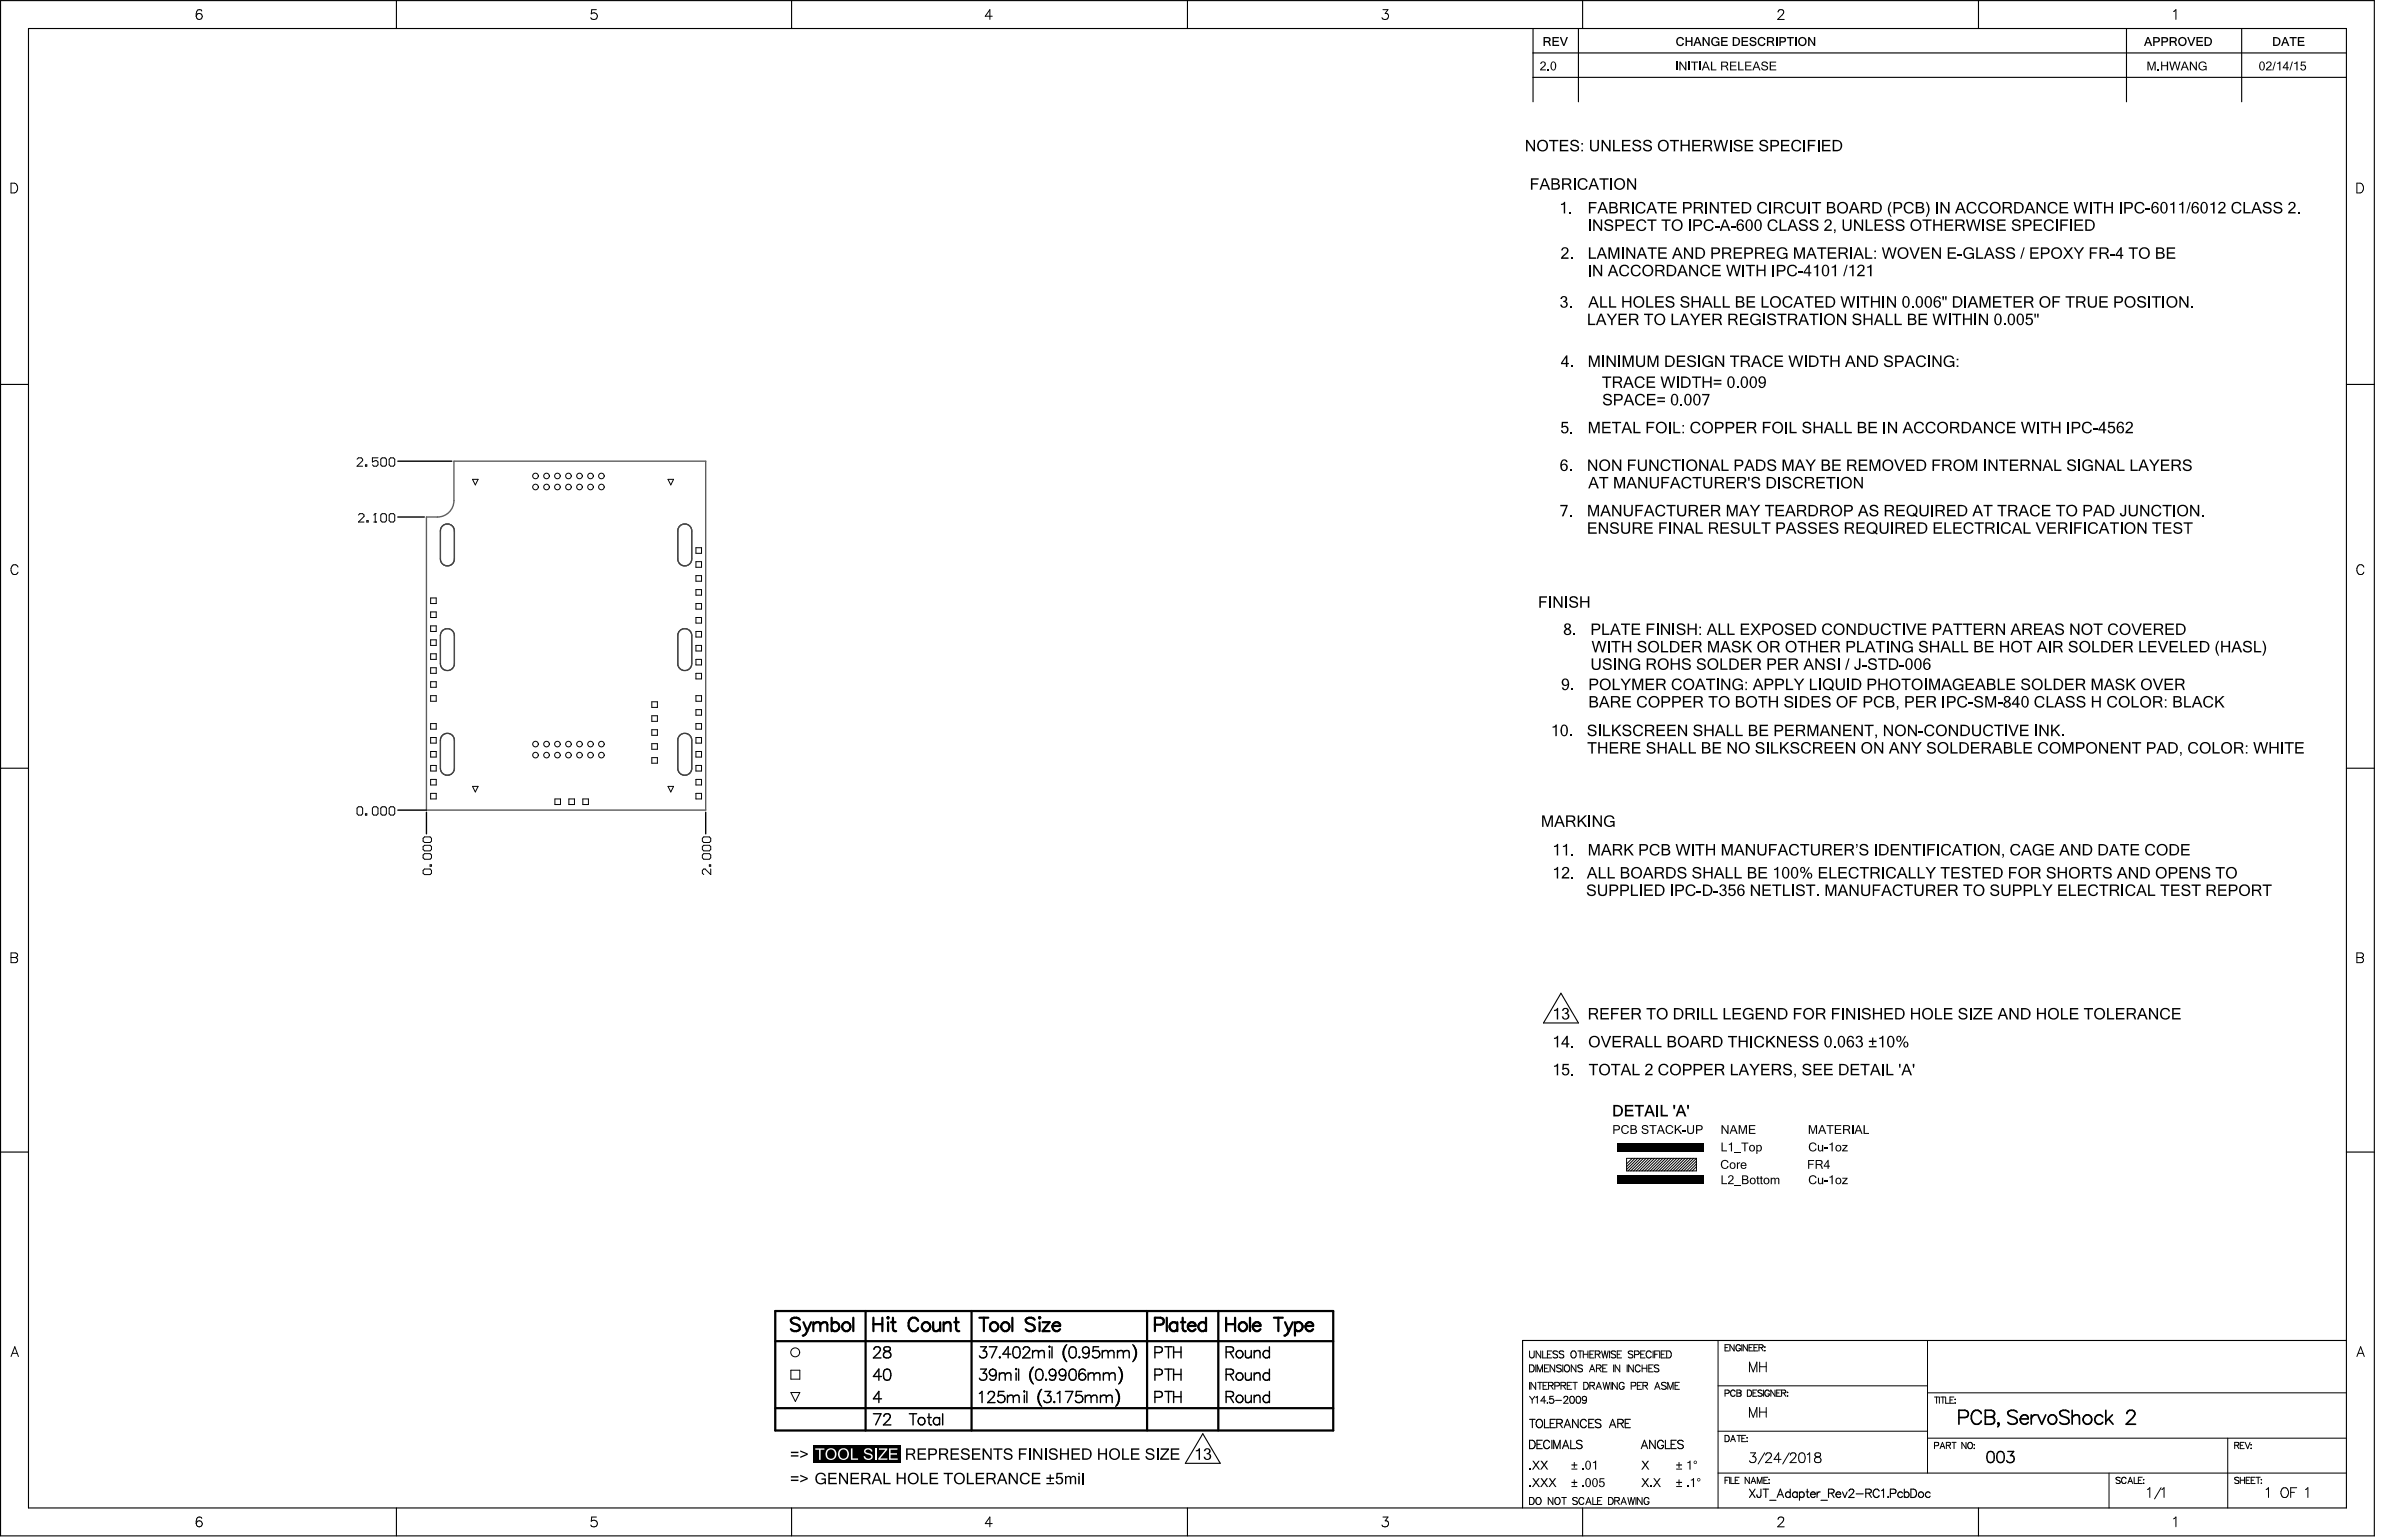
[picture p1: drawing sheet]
<svg xmlns="http://www.w3.org/2000/svg" width="720mm" height="465mm" viewBox="0 0 720 465" stroke-linecap="round" stroke-linejoin="round" font-family="sans-serif">
<path d="M133.7 158.9a2.12 2.12 0 0 1 2.3-.5 2.12 2.12 0 0 1 1.3 2v8.5a2.11 2.11 0 0 1-2.1 2.1 2.11 2.11 0 0 1-2.1-2.1v-8.5v-.5zM205.4 158.9a2.12 2.12 0 0 1 2.3-.5 2.12 2.12 0 0 1 1.3 2v8.5a2.11 2.11 0 0 1-2.1 2.1 2.11 2.11 0 0 1-2.1-2.1v-8.5v-.5zM133.7 190.5a2.12 2.12 0 0 1 2.3-.4 2.12 2.12 0 0 1 1.3 1.9v8.5a2.11 2.11 0 0 1-2.1 2.1 2.11 2.11 0 0 1-2.1-2.1v-8.5v-.5zM205.4 190.5a2.12 2.12 0 0 1 2.3-.4 2.12 2.12 0 0 1 1.3 1.9v8.5a2.11 2.11 0 0 1-2.1 2.1 2.11 2.11 0 0 1-2.1-2.1v-8.5v-.5zM133.7 222.1a2.12 2.12 0 0 1 2.3-.4 2.12 2.12 0 0 1 1.3 2v8.4a2.11 2.11 0 0 1-2.1 2.1 2.11 2.11 0 0 1-2.1-2.1v-8.4v-.6zM205.4 222.1a2.12 2.12 0 0 1 2.3-.4 2.12 2.12 0 0 1 1.3 2v8.4a2.11 2.11 0 0 1-2.1 2.1 2.11 2.11 0 0 1-2.1-2.1v-8.4v-.6z" fill="none" stroke="#404040" stroke-width=".3"/>
<path d="M137.2 139.3h76v105.5h-84.4v-88.6a8.1 8.1 0 0 0 6.6-1.2 5 5 0 0 0 1.8-3.8zM133.7 158.9a2.11 2.11 0 0 1 2.3-.4 2.11 2.11 0 0 1 1.3 1.9v8.5a2.11 2.11 0 0 1-2.1 2.1 2.11 2.11 0 0 1-2.1-2.1v-8.5zM205.4 158.9a2.11 2.11 0 0 1 2.3-.4 2.11 2.11 0 0 1 1.3 1.9v8.5a2.11 2.11 0 0 1-2.1 2.1 2.11 2.11 0 0 1-2.1-2.1v-8.5zM133.7 190.6a2.11 2.11 0 0 1 2.3-.5 2.11 2.11 0 0 1 1.3 1.9v8.5a2.11 2.11 0 0 1-2.1 2.1 2.11 2.11 0 0 1-2.1-2.1v-8.5zM205.4 190.6a2.11 2.11 0 0 1 2.3-.5 2.11 2.11 0 0 1 1.3 1.9v8.5a2.11 2.11 0 0 1-2.1 2.1 2.11 2.11 0 0 1-2.1-2.1v-8.5zM133.7 222.2a2.11 2.11 0 0 1 2.3-.5 2.11 2.11 0 0 1 1.3 2v8.4a2.11 2.11 0 0 1-2.1 2.1 2.11 2.11 0 0 1-2.1-2.1v-8.4zM205.4 222.2a2.11 2.11 0 0 1 2.3-.5 2.11 2.11 0 0 1 1.3 2v8.4a2.11 2.11 0 0 1-2.1 2.1 2.11 2.11 0 0 1-2.1-2.1v-8.4z" fill="none" stroke="#606060" stroke-width=".42"/>
<g fill="none" stroke="#000" stroke-width=".3">
<path d="M61 3.3a.83 .83 0 0 0-.8-.4 .83 .83 0 0 0-.8 .6l-.1 1.4M180.2 2.9h-1.4l-.2 1.3a1.05 1.05 0 0 1 1.6-.1 1.05 1.05 0 0 1-.2 1.6 1.05 1.05 0 0 1-1.5-.4M299.8 4.9h-2.1l1.4-2v3M417.9 2.9h1.5l-.9 1.2a.99 .99 0 0 1 1 1.3 .99 .99 0 0 1-1.6 .3l-.3-.4M537.2 3.6l.6-.7h.6l.4 .3a.94 .94 0 0 1-.3 1.3l-1.4 1.4h2M656.7 3.5l.7-.6v3M3.3 55.3h1a1.56 1.56 0 0 1 1.1 1.5 1.56 1.56 0 0 1-1.1 1.5h-1zM712.1 55.3h1a1.56 1.56 0 0 1 1 1.5 1.56 1.56 0 0 1-1 1.5h-1zM107.9 138.7l.4-.4h.8l.5 .4v.5l-1.7 1.7h1.7M114.2 138.3h-1.7v1.3l.9-.4h.4l.4 .4v.8l-.4 .5h-.9l-.4-.5M115.1 138.7l.4-.4h.8l.4 .4v1.7l-.4 .5h-.8l-.4-.5zM117.6 138.7l.4-.4h.8l.5 .4v1.7l-.5 .5h-.8l-.4-.5z"/>
<path d="M108.3 155.6l.4-.4h.9l.4 .4v.4l-1.7 1.7h1.7M110.4 140.4h.4v.5h-.4zM110.8 157.3h.5v.4h-.5zM112.9 157.7h.9M113.4 155.2h.1M113.4 155.2v2.5M113.4 155.2l-.5 .4M115.1 155.6l.4-.4h.8l.4 .4v1.7l-.4 .4h-.8l-.4-.4zM117.6 155.6l.4-.4h.8l.5 .4v1.7l-.5 .4h-.8l-.4-.4zM5.4 171.3a1.08 1.08 0 0 0-1.2-.7 1.08 1.08 0 0 0-.9 1.2 1.22 1.22 0 0 0 .4 1.5 1.22 1.22 0 0 0 1.6-.1l.1-.3M714.2 171.3a1.08 1.08 0 0 0-1.2-.7 1.08 1.08 0 0 0-.9 1.2 1.22 1.22 0 0 0 .4 1.5 1.22 1.22 0 0 0 1.6-.1l.1-.3M107.9 244.2l.4-.5h.8l.5 .5v1.6l-.5 .5h-.8l-.4-.5z"/>
<path d="M110.4 245.8h.4v.5h-.4zM112.5 244.2l.4-.5h.9l.4 .5v1.6l-.4 .5h-.9l-.4-.5zM115.1 244.2l.4-.5h.8l.4 .5v1.6l-.4 .5h-.8l-.4-.5zM117.6 244.2l.4-.5h.8l.5 .5v1.6l-.5 .5h-.8l-.4-.5zM127.8 253.3l.5-.5h1.6l.5 .5v.8l-.5 .4h-1.6l-.5-.4zM127.8 255.8l.5-.4h1.6l.5 .4v.8l-.5 .5h-1.6l-.5-.5zM127.8 258.3l.5-.4h1.6l.5 .4v.9l-.5 .4h-1.6l-.5-.4zM212.2 258.3l.4-.4h1.7l.4 .4v.9l-.4 .4h-1.7l-.4-.4zM212.2 255.8l.4-.4h1.7l.4 .4v.8l-.4 .5h-1.7l-.4-.5zM212.2 253.3l.4-.5h1.7l.4 .5v.8l-.4 .4h-1.7l-.4-.4zM127.8 263l.5-.5h1.6l.5 .5v.8l-.5 .4h-1.6l-.5-.4zM129.9 261.3h.5v.4h-.5z"/>
<path d="M214.3 261.3h.4v.4h-.4zM214.7 262.5v1.7l-1.6-1.7h-.5l-.4 .5v.8l.4 .4M3.3 287.9h1.3a.79 .79 0 0 1 .7 .8l-.3 .5-.4 .1a.78 .78 0 0 1 .7 .8 .78 .78 0 0 1-.7 .7h-1.3zM3.3 289.3h1.3M712.1 287.9h1.3a.79 .79 0 0 1 .7 .8l-.3 .5-.4 .1a.78 .78 0 0 1 .7 .8 .78 .78 0 0 1-.7 .7h-1.3zM712.1 289.3h1.3M491.5 350h21.1v3.8h-21.1zM493.2 350l-1.7 1.6M494 350l-2.5 2.5M494.8 350l-3.3 3.3M495.7 350l-3.8 3.8M496.5 350l-3.8 3.8"/>
<path d="M497.4 350l-3.8 3.8M498.2 350l-3.8 3.8M499.1 350l-3.8 3.8M499.9 350l-3.8 3.8M500.8 350l-3.8 3.8M501.6 350l-3.8 3.8M502.4 350l-3.8 3.8M503.3 350l-3.8 3.8M504.1 350l-3.8 3.8M505 350l-3.8 3.8M505.8 350l-3.8 3.8M506.7 350l-3.8 3.8"/>
<path d="M507.5 350l-3.8 3.8M508.3 350l-3.7 3.8M509.2 350l-3.8 3.8M510 350l-3.8 3.8M510.9 350l-3.8 3.8M511.7 350l-3.8 3.8M512.6 351.6l-2.1 2.2M512.6 352.5l-1.3 1.3M512.6 350.8l-3 3M512.6 350l-3.8 3.8M524 358.2h2.1M524 348.3h2.1"/>
<path d="M3.3 409.8l1.2-2.9 1.1 2.9M3.8 408.9h1.3M462.2 408.1v1.6a.7 .7 0 0 0 .6 .6 .7 .7 0 0 0 .7-.6v-1.6M462.2 412.4h.7a1.14 1.14 0 0 1 .7 1 1.14 1.14 0 0 1-.7 1.1h-.7zM462.2 417.6v2.1M464 417.6v2.1l-1.4-2.1v2.1M464 412.4v2.1M464.5 414.5v-2.1l.8 2.1 .8-2.1v2.1M464.6 417.6h1.4M465.3 417.6v2.1M465.5 408.1v2.2l-1.4-2.2v2.2M466.1 408.1v2.2h1.2"/>
<path d="M466.2 418.6h.8M466.7 413.4h.8M467.6 417.6h-1.4v2.1h1.4M467.6 409.2h.8M467.9 418.6l1.2-.1 .2-.3-.2-.5-1.2-.1v2.1M468 412.4h-1.3v2.1h1.3M468.6 418.6l.7 1.1M468.9 408.1h-1.3v2.2h1.3M469.7 412.4v2.1l-1.3-2.1v2.1M469.8 418.7l1.2-.1 .2-.2-.1-.6-1.3-.2v2.1M470.6 408.4l-.5-.3-.7 .1-.1 .7 1.2 .6 .1 .5-.5 .3-.9-.3M471.6 418.6h1l.5-.5-.2-.4-1.3-.1v2.1"/>
<path d="M471.7 412.7l-.5-.3-.9 .3 .1 .4 .9 .4 .4 .4v.3l-.5 .3-.9-.3M472.2 412.4v2.1M472.4 418.6l.7 1.1M472.5 408.4l-.5-.3-.9 .3 .1 .5 1.2 .6-.1 .7-.7 .1-.5-.3M473 412.4a1 1 0 0 1 1.3 1 1 1 0 0 1-1.3 1l-.3-.7v-.8zM473.5 418.6h.8M474.9 417.6h-1.4v2.1h1.4M475 408.2a1 1 0 0 1 1.3 1 1 1 0 0 1-1.3 1l-.4-.7 .1-.8zM475.2 417.6h1.4M475.9 417.6v2.1M476.2 412.4v2.1l-1.4-2.1v2.1M476.7 408.1h1.4"/>
<path d="M477.4 408.1v2.2M478.1 412.7l-.5-.3h-.7l-.1 .7 1.3 .6v.5l-.5 .3-.9-.3M478.4 409.2h1.4M478.4 408.1v2.2M478.5 417.6a1.14 1.14 0 0 1 1.3 .6 1.14 1.14 0 0 1-.3 1.5h-1zM479.8 408.1v2.2M480.3 414.5l.8-2.1 .8 2.1M480.4 418.6l1.2-.1 .2-.3-.2-.5-1.2-.1v2.1M480.4 409.2h.8M480.6 413.8h1M481.1 418.6l.7 1.1M481.7 408.1h-1.3v2.2h1.3"/>
<path d="M482 409.2h1l.5-.6-.3-.4-1.2-.1v2.2M482.3 419.7l.8-2.1 .8 2.1M482.4 413.4h.9l.5-.6-.2-.4h-1.2v2.1M482.6 419h1M482.7 409.2l.8 1.1M483.1 413.4l.7 1.1M483.9 408.1l.5 2.2 .5-2.2 .5 2.2 .5-2.2M484.3 413.4h.8M484.3 417.6l.5 2.1 .6-2.1 .5 2.1 .5-2.1M485.6 412.4h-1.3v2.1h1.3M486.3 408.1v2.2M486.8 417.6v2.1"/>
<path d="M487.5 412.4v2.1M488.2 408.4l-.5-.3-.9 .3 .1 .5 .9 .3 .4 .5v.3l-.5 .3-.9-.3M488.6 417.6v2.1l-1.4-2.1v2.1M488.6 409.2h.8M489.4 412.4v2.1l-1.4-2.1v2.1M490 408.1h-1.4v2.2h1.4M490.7 418.1a.76 .76 0 0 0-.9-.5 .76 .76 0 0 0-.6 .8v.5a.74 .74 0 0 0 .8 .9 .74 .74 0 0 0 .7-.9h-.5M491.6 412.4v2.1M492.9 418.7l1.2-.1 .2-.2-.2-.7-1.2-.1v2.1M493.4 408.4l-.5-.3-.9 .3 .1 .5 1.2 .6-.1 .7-.7 .1-.5-.3M493.5 412.4v2.1l-1.4-2.1v2.1M493.9 409.2h1.2l.2-.3-.2-.7-1.2-.1v2.2"/>
<path d="M494.7 418.6h.8M495.6 412.9a.76 .76 0 0 0-.9-.5 .76 .76 0 0 0-.6 .8v.5a.76 .76 0 0 0 .6 .8 .76 .76 0 0 0 .9-.5M495.7 409.2h.8M496 417.6h-1.3v2.1h1.3M496.2 413.4h1.4M496.2 412.4v2.1M496.4 418.6l1.2-.1 .2-.3-.1-.4-1.3-.2v2.1M497 408.1h-1.3v2.2h1.3M497.1 418.6l.7 1.1M497.6 412.4v2.1M498.2 413.4h.8M498.9 408.7a.78 .78 0 0 0-.9-.6 .78 .78 0 0 0-.6 .8v.6a.78 .78 0 0 0 .6 .8 .78 .78 0 0 0 .9-.5"/>
<path d="M499.5 412.4h-1.3v2.1h1.3M499.5 408.1v2.2M500 419.7l.8-2.1 .8 2.1M500 409.2h.8M500.2 419h1M501.2 408.1h-1.2v2.2M501.2 412.7l-.5-.3-.9 .3 .1 .4 .9 .4 .4 .4v.3l-.5 .3-.9-.3M501.5 408.1v2.2M501.9 409.2h.8M503.2 408.1h-1.3v2.2h1.3M503.5 417.9l-.6-.3-.9 .3 .2 .5 1.1 .5 .2 .5-.6 .3-.9-.3M503.6 408.1h.7a1.14 1.14 0 0 1 .7 1.1 1.14 1.14 0 0 1-.7 1.1h-.7z"/>
<path d="M503.9 419.7v-2.1l.8 2.1 .8-2.1v2.1M506.1 418.6h.8M507.4 417.6h-1.3v2.1h1.3M519.1 405v50.6M519.1 418.7h63.3M521.2 407.1h.7M522.4 406.3h-1.2v1.8h1.2M524 406.3v1.8l-1.3-1.8v1.8M524.8 420l1.2 .1v.6l-.4 .1 .5 .4-.2 .6-1.1 .1zM525.9 406.7a.69 .69 0 0 0-.8-.5 .69 .69 0 0 0-.6 .8v.4a.68 .68 0 0 0 .7 .8 .68 .68 0 0 0 .7-.8h-.5M526.3 406.3v1.8M528 406.3v1.8l-1.3-1.8v1.8"/>
<path d="M528 420h.6a1.01 1.01 0 0 1 .7 .9 1.01 1.01 0 0 1-.7 1h-.6zM528.5 407.1h.7M529.7 406.3h-1.2v1.8h1.2M530 407.1h.7M530.8 420h-1.1v1.9h1.1M531.1 406.3h-1.1v1.8h1.1M531.5 407.1h1l.2-.3v-.4l-1.2-.1v1.8M532.1 407.1l.6 1M532.9 420v1.9M533.2 407h.1zM533.2 408.1h.1zM536.3 420v1.9l-1.2-1.9v1.9"/>
<path d="M538 420h-1.2v1.9h1.2M582.4 405v40M712.1 409.8l1.2-2.9 1.1 2.9M712.6 408.9h1.3M462.2 421.9l.8 1M463 422.9v1.1M463.8 421.9l-.8 1M464 422.3l.5-.4v2.1M467.1 423.2h-1.5l1-1.3v2.1M467.6 423.7v.3zM469.3 421.9h-1l-.1 .8a.75 .75 0 0 1 1.2 .1 .75 .75 0 0 1-.2 1.1 .75 .75 0 0 1-1.1-.4M470 423.1h1.8"/>
<path d="M472.5 422.4l.4-.5h.6l.2 .4-.3 .6-1 1.1h1.4M474.6 421.9a.7 .7 0 0 1 1 .4l.1 .4a.91 .91 0 0 1-.8 1.3 1.37 1.37 0 0 1-.3-2.1zM476.5 421.9a.65 .65 0 0 1 1 .4l.1 .4a.97 .97 0 0 1-.8 1.3 1.37 1.37 0 0 1-.3-2.1zM479.4 422.6a.99 .99 0 0 1-.8 1.4l-.5-.3M519.1 432.4h63.3M521.2 421l1.1-.2 .1-.7-1.2-.1v1.9M521.2 433.7h.7a1.01 1.01 0 0 1 .6 .9 1.01 1.01 0 0 1-.6 1h-.7zM522.9 435.6l.7-1.9 .7 1.9M523.2 434.9h.9M524.3 420.4a.69 .69 0 0 0-.8-.4 .69 .69 0 0 0-.6 .7v.4a.69 .69 0 0 0 .6 .8 .69 .69 0 0 0 .8-.5M524.8 420.8h.8M524.8 433.7h1.3"/>
<path d="M525.4 433.7v1.9M526.3 434.5h.7M527.5 433.7h-1.2v1.9h1.2M527.8 434.4h.2zM527.8 435.5h.2zM529.7 420.8h.7M532.4 420.2l-.4-.2-.8 .2 .1 .5 1.1 .4v.5l-.4 .3-.8-.3M534.6 420.4a.69 .69 0 0 0-.8-.4 .69 .69 0 0 0-.6 .7v.4a.68 .68 0 0 0 .7 .8 .68 .68 0 0 0 .7-.8h-.4M536.8 420.8h.7M538.3 420.8h1.1l.1-.7-1.2-.1v1.9M538.9 420.8l.7 1.1M540 420.7h.2z"/>
<path d="M540 421.8h.2zM582.4 434.5h126.6M582.4 420.8h126.6M584.5 436.8l1.1-.1 .1-.8-1.2-.1v1.9M584.5 422.1h1.3M585.1 422.1v1.9M586 422.1v1.9M586.2 437.7l.7-1.9 .7 1.9M586.4 422.1h1.3M586.4 437h1M587 422.1v1.9M587.9 422.1v1.9h1.1"/>
<path d="M588.1 436.7l1.1-.1 .1-.7-1.2-.1v1.9M588.7 436.7l.7 1M589.2 422.9h.7M589.8 435.8h1.2M590.4 422.1h-1.2v1.9h1.2M590.4 435.8v1.9M590.7 422.8h.1zM590.7 423.9h.1zM594 435.8v1.9l-1.2-1.9v1.9M594.7 436l.2-.1a.89 .89 0 0 1 1.1 .8 .89 .89 0 0 1-1.1 .9l-.4-.7zM596.4 436.5h.2zM596.4 437.6h.2z"/>
<path d="M673.1 434.5v21.1M675.2 436.7l1.1-.1 .1-.7-1.2-.1v1.9M675.8 436.7l.7 1M676.9 436.7h.7M678.1 435.8h-1.2v1.9h1.2M678.4 435.8l.7 1.9 .8-1.9M680.1 436.5h.2zM680.1 437.6h.2zM61 458.7a.83 .83 0 0 0-.8-.4 .83 .83 0 0 0-.8 .6l-.1 1.4M180.2 458.3h-1.4l-.2 1.3a1.05 1.05 0 0 1 1.6-.1 1.05 1.05 0 0 1-.2 1.6 1.05 1.05 0 0 1-1.5-.4M417.9 458.3h1.5l-.9 1.2a.99 .99 0 0 1 1 1.3 .99 .99 0 0 1-1.6 .4l-.3-.5M519.1 445h189.9"/>
<path d="M521.2 447.2h.7M522.4 446.3h-1.2v1.9M522.6 446.3v1.9M523 446.3v1.9h1.1M524.3 447.2h.7M525.5 446.3h-1.2v1.9h1.2M528.6 446.3v1.9l-1.3-1.9v1.9M529.1 448.2l.7-1.9 .7 1.9M529.4 447.6h.8M531 448.2v-1.9l.7 1.9 .7-1.9v1.9M532.9 447.2h.8M534.1 446.3h-1.2v1.9h1.2"/>
<path d="M534.4 447h.2zM534.4 448.1h.2zM537.2 459l.6-.7h.6l.4 .3a.94 .94 0 0 1-.3 1.3l-1.4 1.4h2M637.2 445v10.6M640.6 446.6l-.4-.3-.8 .3 .1 .4 1 .5 .1 .5-.4 .2-.8-.2M642.4 446.8a.69 .69 0 0 0-.8-.5 .69 .69 0 0 0-.6 .7v.5a.69 .69 0 0 0 .6 .7 .69 .69 0 0 0 .8-.5M642.9 448.2l.8-1.9 .7 1.9M643.2 447.6h.9M644.8 446.3v1.9h1.1M646.1 447.2h.7M647.3 446.3h-1.2v1.9h1.2M647.6 447h.2z"/>
<path d="M647.7 448v.2zM648.8 450l.8-.5v2.9M653 449.5l-2 3.3M653.2 450l.7-.5v2.9M656.7 458.9l.7-.6v3M676.5 446.6l-.5-.3-.8 .3 .2 .4 1.1 .7v.3l-.5 .2-.8-.2M676.9 447.2h1.3M676.9 446.3v1.9M678.2 446.3v1.9M678.7 447.2h.7M679.9 446.3h-1.2v1.9h1.2M680.2 447.2h.7"/>
<path d="M681.4 446.3h-1.2v1.9h1.2M681.7 446.3h1.2M682.3 446.3v1.9M683.2 447h.2zM683.2 448.1h.2zM684.7 450l.7-.5v2.9M689.5 449.9l.3-.3a1.42 1.42 0 0 1 1.6 .6 1.42 1.42 0 0 1-.2 1.8l-.3 .3a1.42 1.42 0 0 1-1.7-.6 1.42 1.42 0 0 1 .3-1.8zM692.1 450.9h1.2M693.9 449.5h-1.8v2.9M696.6 450l.7-.5v2.9M299.8 460.3h-2.1l1.4-2v3"/>
<circle cx="60.2" cy="5" r=".93"/>
<circle cx="478.7" cy="422.5" r=".67"/>
<circle cx="60.2" cy="460.4" r=".93"/>
</g>
<g fill="none" stroke="#000" stroke-width=".34">
<path d="M.2 .2h717.2v463.8h-717.2zM8.6 8.6h700.4v447h-700.4zM119.8 .2v8.4M239.2 .2v8.4M358.8 .2v8.4M463.2 8.6v22.2M463.2 16h245.8M476.9 8.6v22.2M478.2 .2v8.4M506.6 18.6v2.7M513.7 18.6v2.7M597.8 .2v8.4"/>
<path d="M642.5 8.6v22.2M677.3 8.6v22.2M463.2 23.4h245.8M.2 116.1h8.4M709 116.1h8.4M.2 232.1h8.4M709 232.1h8.4M471.6 300.1l5.3 9h-10.5zM559.8 339.9v2.7M.2 348.1h8.4M709 348.1h8.4M709 405h-249v50.6"/>
<path d="M363.4 433.2l5.3 8.9h-10.5zM462.2 435.1h.8a1.35 1.35 0 0 1 .9 1.3 1.35 1.35 0 0 1-.9 1.3h-.8zM462.2 428.8h1.6M463 428.8v2.5M464.4 436.4h1M464.4 429.2a1.14 1.14 0 0 1 1.6 .2 1.14 1.14 0 0 1-.2 1.6 1.14 1.14 0 0 1-1.6-.2 1.14 1.14 0 0 1 .2-1.6zM466 435.1h-1.6v2.6h1.6M466.7 428.8v2.5h1.4M468.2 435.7a.91 .91 0 0 0-1.1-.6 .91 .91 0 0 0-.7 1 1.09 1.09 0 0 0 .2 1.2 1.09 1.09 0 0 0 1.2 .2l.4-.4M468.4 430h1M468.9 435.1v2.6M469.5 437.7v-2.6l.9 2.6 1-2.6v2.6"/>
<path d="M470 428.8h-1.6v2.5h1.6M470.4 430l1.4-.1 .3-.6-.6-.5h-1.1v2.5M471.2 430l.9 1.3M472.1 437.7l1-2.6 .9 2.6M472.4 436.8h1.3M472.6 431.3l1-2.5 1 2.5M473 430.5h1.2M474.6 435.1v2.6h1.5M476.8 428.8v2.5l-1.7-2.5v2.5M478 435.5a.95 .95 0 0 0-.9-.4 .95 .95 0 0 0-.8 .6l.3 .4 1.2 .5 .2 .7a1.07 1.07 0 0 1-1.7 0M479.3 429.4a.94 .94 0 0 0-1-.6 .94 .94 0 0 0-.8 1 1.04 1.04 0 0 0 .3 1.3 1.04 1.04 0 0 0 1.4-.1l.1-.3M480 430h1"/>
<path d="M481.6 428.8h-1.6v2.5h1.6M483.7 429.2a.96 .96 0 0 0-1.7 .2l.3 .4 1.2 .4 .2 .8a1.07 1.07 0 0 1-1.7 0M486.3 431.3l1-2.5 .9 2.5M486.6 430.5h1.2M488.8 430l1.5-.1 .2-.6-.6-.5h-1.1v2.5M489.7 430l.8 1.3M491.1 430h.9M492.6 428.8h-1.5v2.5h1.5M495.9 437.7l1-2.6 .9 2.6M496.3 436.8h1.2M500.1 435.1v2.6l-1.7-2.6v2.6M502.6 435.7a.94 .94 0 0 0-1.1-.6 .94 .94 0 0 0-.7 1 1.04 1.04 0 0 0 .3 1.3 1.04 1.04 0 0 0 1.4-.1l.1-.6h-.6"/>
<path d="M503.2 435.1v2.6h1.4M504.9 436.4h1M506.5 435.1h-1.6v2.6h1.6M508.6 435.5a.95 .95 0 0 0-.9-.4 .95 .95 0 0 0-.8 .6l.5 .5 .9 .4 .3 .7a1.07 1.07 0 0 1-1.7 0M119.8 455.6v8.4M239.2 455.6v8.4M358.8 455.6v8.4M478.2 455.6v8.4M528.6 449.9l1.7 2.5M530.3 449.9l-1.7 2.5M532.1 449.9l-.2 2.3-.3 .2-.5-.1-.3-.7M532.7 449.9h1.7"/>
<path d="M533.5 449.9v2.5M534.7 453.3h1.9M537 452.4l.9-2.5 1 2.5M537.3 451.6h1.2M540.9 451.1a.8 .8 0 0 0-1.2-.1 .8 .8 0 0 0 0 1.2 .8 .8 0 0 0 1.2-.2M540.9 449.9v2.5M543 451.1a.8 .8 0 0 0-1.1-.1 .8 .8 0 0 0 0 1.2 .8 .8 0 0 0 1.1-.2M543 450.7v1.7M543.7 451.1a.8 .8 0 0 1 1.2-.1 .8 .8 0 0 1 0 1.2 .8 .8 0 0 1-1.2-.2M543.7 450.7v2.6M545.7 450.7h.8M546.1 449.9v2.1l.1 .3 .5 .1"/>
<path d="M547 451.5v.2a.76 .76 0 0 0 .6 .7 .76 .76 0 0 0 .9-.4M547.4 450.9l.6-.2 .5 .8h-1.5zM549 450.7v1.7M550 450.7a.8 .8 0 0 0-1 .8M550.2 453.3h1.9M552.5 451.1l1.4-.1 .3-.6-.7-.5h-1v2.5M553.3 451.1l.9 1.3M554.7 451.5v.2a.76 .76 0 0 0 .6 .7 .76 .76 0 0 0 .9-.4M554.8 451.1a.68 .68 0 0 1 .8-.4 .68 .68 0 0 1 .6 .8h-1.5zM556.7 450.7l.7 1.7 .7-1.7M558.7 450.5l.4-.6h.6l.4 .5-.3 .8-1.2 1.2h1.6M560.8 451.3h2.2"/>
<path d="M563.7 451.1l1.5-.1 .2-.6-.6-.5h-1.1v2.5M564.6 451.1l.8 1.3M567.8 450.5a.94 .94 0 0 0-1.1-.6 .94 .94 0 0 0-.7 1 1.04 1.04 0 0 0 .3 1.3 1.04 1.04 0 0 0 1.4-.2l.1-.2M568.5 450.4l.6-.5v2.5M570.4 452.3h.2zM571.2 451.2l1.4-.1 .3-.7-.7-.5h-1v2.5M574.8 451.1a.8 .8 0 0 0-1.1-.1 .8 .8 0 0 0 0 1.2 .8 .8 0 0 0 1.1-.2M575.4 451.1a.8 .8 0 0 1 1.2-.1 .8 .8 0 0 1 0 1.2 .8 .8 0 0 1-1.2-.2M575.4 449.9v2.5M577.4 449.9h.8a1.35 1.35 0 0 1 .9 1.3 1.35 1.35 0 0 1-.9 1.2h-.8zM583.2 451.1a.8 .8 0 0 0-1.2-.1 .8 .8 0 0 0 0 1.2 .8 .8 0 0 0 1.2-.2M597.8 455.6v8.4"/>
<circle cx="580.4" cy="451.6" r=".84"/>
</g>
<path d="M536.8 11.2v2.7M542.7 11.2v2.7M120.2 139.3h16.3M120.2 156.2h8M120.2 244.8h8.6M128.8 245.4v6.5M213.2 245.4v6.5M596.6 255v3.5M600.8 438.7a1.14 1.14 0 0 1 1.6 .4 2.99 2.99 0 0 1-.3 2.6 1.09 1.09 0 0 1-1.6-.5 2.8 2.8 0 0 1 .3-2.5zM603.8 438.7a1.09 1.09 0 0 1 1.6 .4 2.66 2.66 0 0 1-.3 2.6 1.09 1.09 0 0 1-1.6-.5 2.66 2.66 0 0 1 .3-2.5zM606.7 438.5h1.7l-.9 1.3a1.14 1.14 0 0 1 1 1.5 1.14 1.14 0 0 1-1.8 .4l-.4-.5M327.1 445v3.4" fill="none" stroke="#000" stroke-width=".42"/>
<g fill="#000">
<path d="M488.7 355.2h26.2v2.6h-26.2z" fill-rule="evenodd"/>
<path d="M488.7 345.5h26.2v2.6h-26.2z" fill-rule="evenodd"/>
<path d="M245.5 436.7h26.6v5.2h-26.6z" fill-rule="evenodd"/>
</g>
<g fill="#000">
<path d="M469.1 11.2h1.9v.4h-1.5v.7h1.4v.4h-1.4v.8h1.6v.4h-2zM471.3 11.2h.4l.8 2.2 .8-2.2h.5l-1.1 2.7h-.4zM506.8 11.5l.8-.4 1 .4 .2 .6h-.4l-.2-.4-.6-.2-.5 .3-.2 .6 .1 .9 .5 .2 .7-.1 .2-.4h.4l-.3 .7-1 .2-.8-.5-.2-1.1zM509.3 11.2h.4v1.1h1.3v-1.1h.4v2.7h-.4v-1.2h-1.3v1.2h-.4zM511 18.6h2.1v.3h-.9v2.4h-.4v-2.4h-.8zM514.4 11.2h.4l1.4 2.1v-2.1h.4v2.7h-.4l-1.4-2.1v2.1h-.4zM517.3 11.6l.9-.5 1 .4 .3 .6h-.4l-.5-.5-.8 .1-.3 1.1 .3 .6 .8 .1 .5-.2v-.4h-.7v-.4h1.1v1.4h-.3l-.1-.3-1 .3-.8-.4-.3-.8zM520 11.2h2v.4h-1.5v.7h1.4v.4h-1.4v.8h1.6v.4h-2.1zM526.2 11.2h2v.4h-1.6v.7h1.5v.4h-1.5v.8h1.6v.4h-2zM528.8 11.5l.5-.3h.8l.4 .3 .2 .5h-.5l-.3-.4h-.5a.42 .42 0 0 0-.2 .6 .42 .42 0 0 0 .6 .1l.9 .5v.5l-.2 .4-.5 .2-.9-.1-.5-.8h.4l.2 .4 .8 .1a.44 .44 0 0 0 .2-.6 .44 .44 0 0 0-.6-.2l-.7-.3-.3-.5zM531.4 11.5l1-.4 .8 .5 .2 .5h-.4l-.3-.5-.5-.1-.5 .3-.2 .5 .1 .9 .4 .3h.6l.4-.5h.4l-.3 .7-1 .2-.8-.4-.3-1zM539.9 11.2h2.1v.4h-.8v2.3h-.4v-2.3h-.9z"/>
<path d="M546.3 11.2h.4l1.4 2.1v-2.1h.4v2.7h-.4l-1.4-2.1v2.1h-.4zM655.4 18.6h.4l.5 2.2 .6-2.2h.5l.6 2.2 .5-2.2h.3l-.7 2.7h-.3l-.6-2.4-.7 2.4h-.4zM660.9 11.2h.4l.8 2.2 .8-2.2h.5l-1.1 2.7h-.4zM663.7 11.2h1.9v.4h-1.5v.7h1.4v.4h-1.4v.8h1.5v.4h-1.9zM687.4 18.6h.2l-.7 2.7h-.3zM692.5 18.6h.3l-.8 2.7h-.2zM691.8 11.2h2.1v.4h-.8v2.3h-.5v-2.3h-.8zM695.3 18.6h1.3v.3h-1.1v.8l.8-.2 .5 .6-.1 .7-.5 .5-.9-.2-.3-.6 .4 .1a.59 .59 0 0 0 .8 .2 .59 .59 0 0 0 .1-.9 .59 .59 0 0 0-.9 .1h-.3zM694.3 11.2h1.9v.4h-1.5v.7h1.4v.4h-1.4v.8h1.6v.4h-2zM465.7 18.7l.8-.1 .5 .3-.1 .9-1.1 1.2h1.3v.3h-1.8l.3-.7 1-.9a.5 .5 0 0 0-.2-.8 .5 .5 0 0 0-.7 .4h-.3zM467.6 20.9h.4v.4h-.4zM507.4 18.6h.4l1.4 2.1v-2.1h.3v2.7h-.3l-1.4-2.1v2.1h-.4z"/>
<path d="M517 18.6h.3v2.4h1.3v.3h-1.6zM522.7 18.6h1.9v.3h-1.5v.8h1.5v.3h-1.5v1h1.6v.3h-2zM525.2 18.6h.4v2.4h1.3v.3h-1.7zM527.3 18.6h1.9v.3h-1.6v.8h1.5v.3h-1.5v1h1.7v.3h-2zM532.5 18.7h1.2l.5 .7h-.4l-.5-.5a.48 .48 0 0 0-.7 .4 .48 .48 0 0 0 .7 .4l.9 .5 .1 .4-.4 .5-1.2 .1-.6-.7 .3-.1 .3 .4 .6 .2a.49 .49 0 0 0 .6-.6 .49 .49 0 0 0-.7-.4l-.9-.3-.1-.6zM534.7 18.6h2v.3h-1.6v.8h1.5v.3h-1.5v1h1.6v.3h-2zM648.8 18.6h.5l.8 2.2 .7-2.2h.5v2.7h-.3v-2.3l-.8 2.3h-.3l-.7-2.3v2.3h-.4zM652 20.9h.3v.4h-.3zM653 18.6h.3v1.1h1.4v-1.1h.4v2.7h-.4v-1.3h-1.4v1.3h-.3zM661.7 18.6h.3l1.4 2.1v-2.1h.4v2.7h-.4l-1.4-2.1v2.1h-.3zM664.5 19.1l.8-.5 1 .1 .4 .7h-.4l-.4-.5h-.7l-.5 .4-.1 .9 .3 .6 .8 .2 .7-.4v-.4h-.7v-.3h1v1.4h-.2l-.1-.3-.7 .3-1-.3-.5-.8zM684.9 18.8l.4-.2 .9 .2 .2 .5-.2 .5-1.1 1.2h1.3v.3h-1.8l.3-.7 1-.9a.5 .5 0 0 0-.2-.8 .5 .5 0 0 0-.7 .4h-.3z"/>
<path d="M688 19l1-.4v2.7h-.3v-2.1l-.7 .1zM693.2 19l1-.4v2.7h-.3v-2.1l-.7 .1zM461.1 42.3h.5l1.8 2.7v-2.7h.4v3.4h-.5l-1.8-2.7v2.7h-.4zM462.6 53.9h2.3v.4h-1.9v1h1.6v.5h-1.6v1.5h-.4zM468.1 42.3h2.7v.4h-1.1v3h-.5v-3h-1.1zM471.3 42.3h2.5v.4h-2v1h1.9v.5h-1.9v1.1h2.1v.4h-2.6zM474.7 42.6l.7-.4h.7l.6 .3 .3 .7h-.4l-.1-.2a.78 .78 0 0 0-.9-.4 .78 .78 0 0 0-.6 .8l1.2 .4a1.03 1.03 0 0 1 .8 1.4 1.03 1.03 0 0 1-1.4 .6l-.8-.3-.4-.9h.4l.3 .6 .8 .2a.64 .64 0 0 0 .8-.7 .64 .64 0 0 0-.9-.5l-1.2-.5-.1-.7zM475.5 53.9h.5v3.4h-.5zM477.1 54.2l.7-.3 .8-.1 .9 .6 .2 .5h-.5l-.6-.7-.9 .1-.4 .4-.2 .8 .3 1.1 .5 .3 1-.1 .3-.6h.5l-.5 .9-1.2 .3-.9-.5-.4-.6v-.9zM480.4 42.3h.5v2.2a.81 .81 0 0 0 .9 .9l.8-.4 .1-2.7h.4v2.6l-.4 .7-.6 .2-1.1-.2-.5-.6zM483.3 53.9h2.7v.4h-1.1v3h-.5v-3h-1.1zM483.9 42.3h.5l1.8 2.7v-2.7h.4v3.4h-.4l-1.9-2.7v2.7h-.4z"/>
<path d="M486.6 53.9h.4v3.4h-.4zM487.4 42.3h.4v3h1.7v.4h-2.1zM490.1 42.3h2.5v.4h-2.1v1h2v.5h-2v1.1h2.2v.4h-2.6zM491.6 53.9h.5l1.8 2.7v-2.7h.4v3.4h-.4l-1.8-2.7v2.7h-.5zM493.5 42.5l.6-.3 1 .1 .6 .4 .2 .5h-.5a.88 .88 0 0 0-.9-.6 .88 .88 0 0 0-.8 .6l.3 .3 1.3 .4a1.07 1.07 0 0 1 .4 1.5 1.07 1.07 0 0 1-1.5 .3l-.8-.4-.2-.7h.4l.3 .6 .9 .1a.61 .61 0 0 0 .6-.7 .61 .61 0 0 0-.8-.4l-1.2-.5-.1-.7zM496.8 42.5l.6-.3 1 .1 .7 .8v.1h-.5a.79 .79 0 0 0-.8-.6 .79 .79 0 0 0-.8 .8l1.6 .5 .5 .5-.2 1-.7 .4-1.5-.3-.3-.9h.4l.2 .4 .5 .3a.71 .71 0 0 0 .9 0 .71 .71 0 0 0 .1-.9l-1.9-.8-.1-.4zM504.6 42.3h2.7v.4h-1.1v3h-.5v-3h-1.1zM507.8 42.3h.5v1.4h1.8v-1.4h.4v3.4h-.4v-1.6h-1.8v1.6h-.5zM511.3 42.3h2.5v.4h-2v1h1.9v.5h-1.9v1.1h2.1v.4h-2.6zM517.7 42.3h.5l.7 2.8 .8-2.8h.5l.8 2.8 .7-2.8h.4l-.9 3.4h-.4l-.9-3-.8 3h-.5zM522.7 42.3h.4v3.4h-.4zM524.2 42.5l.6-.3 1 .1 .6 .8v.1h-.4a.79 .79 0 0 0-.9-.6 .79 .79 0 0 0-.7 .8l1.6 .5 .5 .5-.1 .9-.8 .5-1.5-.3-.3-.9h.4l.2 .4 .4 .3a.71 .71 0 0 0 1 0 .71 .71 0 0 0 .1-.9l-1.9-.7-.1-.5z"/>
<path d="M527.2 42.3h2.5v.4h-2.1v1h1.9v.5h-1.9v1.1h2.1v.4h-2.5zM531.8 42.6l.7-.4 1 .1 .6 .5 .1 .4-.5-.1a.78 .78 0 0 0-.9-.5 .78 .78 0 0 0-.6 .8l1.5 .5 .6 .7-.3 .8-.7 .4-1.4-.3-.4-.9h.5l.1 .4 .5 .3a.75 .75 0 0 0 .9 0 .75 .75 0 0 0 .2-.8l-1.1-.4a.89 .89 0 0 1-.9-1.2zM538.1 42.3h2.6v.4h-2.1v1h1.9v.5h-1.9v1.1h2.2v.4h-2.7zM541.7 42.6l.7-.3 .8-.1 .8 .6 .3 .5h-.5l-.6-.7-1 .2-.4 .5-.1 .7 .2 1 .8 .4 .8-.2 .3-.6h.5l-.5 .9-1.2 .3-1-.5-.4-1.5zM544.9 42.3h.5v3.4h-.5zM546.2 42.3h2.4v.4h-1.9v1h1.6v.5h-1.6v1.5h-.5zM549.2 42.3h.5v3.4h-.5zM550.5 42.3h2.5v.4h-2v1h1.9v.5h-1.9v1.1h2.1v.4h-2.6zM471.6 61.6l1.3-.6v3.5h-.4v-2.8l-.9 .3zM471.9 75.1l.6-.4 1.2 .3 .2 .5-.1 .7-1.5 1.6h1.6v.4h-2.3l.3-.8 1.5-1.4a.65 .65 0 0 0-.4-1 .65 .65 0 0 0-.8 .7h-.5zM474.2 64h.5v.5h-.5zM474.6 77.7h.5v.5h-.5z"/>
<path d="M480.1 66.3h.4v3.5h-.4zM481.4 66.3h.5l1.8 2.7v-2.7h.4v3.5h-.5l-1.8-2.8v2.8h-.4zM485.1 66.6l.6-.3h1l.7 .9-.5 .1a.81 .81 0 0 0-.8-.7 .81 .81 0 0 0-.8 .8l1.8 .7 .4 .6-.3 .7-.7 .4-1.4-.3-.4-.8h.4l.2 .3 .5 .3a.72 .72 0 0 0 .9 .1 .72 .72 0 0 0 .2-.9l-1.2-.4a.89 .89 0 0 1-.8-1.2zM491.3 66.3h2.5v.4h-2v1.1h1.9v.4h-1.9v1.1h2.1v.5h-2.6zM494.8 66.7l.7-.4h.8l.9 .5 .2 .6h-.4l-.6-.7h-.7l-.6 .3-.2 .7 .1 1.1 .7 .6 .9-.1 .4-.6h.4l-.4 .8-1.3 .3-1-.6-.3-1.3zM497.8 66.3h2.7v.4h-1.1v3.1h-.5v-3.1h-1.1zM502 66.3h2.8v.4h-1.2v3.1h-.4v-3.1h-1.2zM510.4 66.3h.4v3.5h-.4zM515.2 66.7l.7-.4h.8l.8 .5 .3 .6h-.5l-.6-.7h-.7l-.5 .3-.3 .7 .2 1.1 .6 .6 .9-.1 .4-.6h.5l-.5 .8-1.2 .3-1-.6-.4-1.3zM518.1 68.3h1.3v.4h-1.3zM523 68.3h1.3v.4h-1.3zM534.5 66.7l.7-.4h.8l.9 .5 .2 .6h-.5l-.5-.7h-.8l-.5 .3-.3 .7 .2 1.2 .6 .5 .9-.1 .4-.6h.5l-.5 .8-1.2 .3-1-.6-.4-1.3z"/>
<path d="M537.7 66.3h.5v3h1.7v.5h-2.2zM543.9 66.6l.6-.3h1l.7 .9-.5 .1a.81 .81 0 0 0-.8-.7 .81 .81 0 0 0-.8 .8l1.8 .7 .3 .6-.2 .7-.7 .4-1.5-.3-.3-.8h.4l.2 .4 .4 .2a.71 .71 0 0 0 1 0 .71 .71 0 0 0 .1-.9l-1.1-.3a.92 .92 0 0 1-.8-.6 .92 .92 0 0 1 .2-.9zM547 66.6l.7-.3h.9l.5 .3 .3 .7h-.5l-.1-.4-.7-.3a.57 .57 0 0 0-.8 .6 .57 .57 0 0 0 .8 .5l1.2 .5 .2 .6-.4 .7-.6 .3-1-.1-.5-.3-.3-.7h.5l.3 .6 .9 .1a.62 .62 0 0 0 .6-.8 .62 .62 0 0 0-.9-.4l-.4-.1a.9 .9 0 0 1-.8-.6 .9 .9 0 0 1 .1-.9zM551.5 66.6l.5-.3h.6l.6 .3 .3 .5-.3 .8-1.4 1.4h1.7v.5h-2.4l.2-.7 1.3-1.2 .4-.7a.66 .66 0 0 0-.7-.6 .66 .66 0 0 0-.6 .6h-.5zM554.1 69.3h.5l-.1 .9-.3 .2 .2-.6h-.3zM556.7 66.3h.5l.1 2.7 .7 .4 .8-.2 .1-.2 .1-2.7h.4v2.7l-.5 .6-1.1 .2-.6-.2-.4-.4zM560.2 66.3h.5l1.8 2.7v-2.7h.4v3.5h-.4l-1.8-2.8v2.8h-.5zM563.7 66.3h.5v3h1.7v.5h-2.2zM566.4 66.3h2.5v.4h-2v1.1h1.9v.4h-1.9v1.1h2.1v.5h-2.6zM569.8 66.6l.7-.3h.7l.7 .4 .2 .6h-.4l-.1-.3a.78 .78 0 0 0-.9-.4 .78 .78 0 0 0-.6 .8l1.6 .5 .5 .6-.2 .9-.7 .4-1.4-.3-.4-.8h.4l.2 .4 .4 .2a.86 .86 0 0 0 1.3-.5l-.2-.4-1.9-.7-.1-.7zM573 66.6l.7-.3h1l.6 .5 .1 .5-.5-.2a.78 .78 0 0 0-.9-.5 .78 .78 0 0 0-.6 .8l1.4 .5 .7 .8-.3 .7-.7 .4-1.4-.3-.4-.8h.5l.1 .3 .4 .3a.75 .75 0 0 0 .9 .1 .75 .75 0 0 0 .3-.9l-1.2-.4a.89 .89 0 0 1-.8-1.2zM580.9 66.3h2.7v.4h-1.1v3.1h-.5v-3.1h-1.1z"/>
<path d="M584.1 66.3h.5v1.4h1.8v-1.4h.4v3.5h-.4v-1.7h-1.8v1.7h-.5zM587.6 66.3h2.5v.4h-2v1.1h1.9v.4h-1.9v1.1h2.1v.5h-2.6zM594 66.3h.5l.7 2.8 .8-2.8h.5l.8 2.8 .7-2.8h.5l-1 3.5h-.4l-.9-3-.8 3h-.4zM599 66.3h.4v3.5h-.4zM600.4 66.7l.6-.4h1.1l.7 .9-.5 .1a.81 .81 0 0 0-.9-.7 .81 .81 0 0 0-.7 .8l1.5 .5 .7 .8-.3 .7-.8 .4-1.3-.3-.4-.8h.4l.2 .3 .4 .3a.75 .75 0 0 0 .9 .1 .75 .75 0 0 0 .3-.9l-1.2-.4a.91 .91 0 0 1-.8-1.3zM603.5 66.3h2.5v.4h-2v1.1h1.9v.4h-1.9v1.1h2.1v.5h-2.6zM608.2 66.6l.6-.3h.9l.5 .3 .3 .7-.5-.1a.88 .88 0 0 0-.8-.6 .88 .88 0 0 0-.8 .6l.3 .4 1.2 .3a1.07 1.07 0 0 1 .5 1.5 1.07 1.07 0 0 1-1.5 .4l-.8-.4-.3-.7h.5l.3 .6h.3a.74 .74 0 0 0 .9 .1 .74 .74 0 0 0 .3-.8l-2-.9-.1-.6zM614.5 66.3h2.5v.4h-2.1v1.1h1.9v.4h-1.9v1.1h2.1v.5h-2.5zM617.9 66.8l.7-.5h.9l.9 .6 .2 .5h-.5l-.3-.6-.8-.2-.8 .6-.2 .6 .1 .9 .3 .5 .8 .2a.73 .73 0 0 0 .9-.7h.5l-.2 .4-.8 .7h-.7l-.9-.4-.5-1.1zM621.3 66.3h.4v3.5h-.4zM622.5 66.3h2.4v.4h-1.9v1.1h1.6v.4h-1.6v1.6h-.5zM625.6 66.3h.4v3.5h-.4z"/>
<path d="M626.8 66.3h2.6v.4h-2.1v1.1h1.9v.4h-1.9v1.1h2.1v.5h-2.6zM471.7 89.8l.5-.3 1.1 .2 .2 .7-.5 .7 .6 .3 .1 .4-.3 .9-.6 .3-1.1-.3-.3-.7 .5 .1a.71 .71 0 0 0 .9 .5 .71 .71 0 0 0 .5-.9 .71 .71 0 0 0-1-.4v-.4h.2a.57 .57 0 0 0 .6-.6 .57 .57 0 0 0-.6-.6 .57 .57 0 0 0-.6 .6h-.4zM474.3 92.5h.5v.5h-.5zM480.1 80h.4v3.5h-.4zM479.9 94.8h.4v3h1.7v.4h-2.1zM481.4 80h.5l1.8 2.7v-2.7h.4v3.5h-.5l-1.8-2.8v2.8h-.4zM485.4 94.8h.6l1 1.6 1.1-1.6h.5l-1.3 1.9v1.5h-.5v-1.5zM489.6 80.5l1-.5 1 .1 .5 .4 .1 .6h-.4l-.2-.5-.6-.3-.7 .2-.4 .4-.1 1.5 .4 .6 .7 .1a.78 .78 0 0 0 .9-.7h.4v.2l-.6 .8-1 .1-.8-.3-.6-1.2zM489 94.8h2.5v.4h-2v1h1.9v.5h-1.9v1.1h2.1v.4h-2.6zM493.2 80.4l.6-.4h.9l.8 .5 .2 .6h-.4l-.6-.7-.9 .1-.6 .9 .1 1 .7 .7 .9-.1 .4-.6h.4l-.4 .9-1.2 .2-1-.5-.4-1.6zM496.7 94.8h2.8v.4h-1.1v3h-.5v-3h-1.2zM505.1 94.8h.4v3h1.7v.4h-2.1z"/>
<path d="M510.4 80h.4l1.9 2.7v-2.7h.4v3.5h-.5l-1.8-2.8v2.8h-.4zM510.6 94.8h.6l1 1.6 1-1.6h.6l-1.4 1.9v1.5h-.4v-1.5zM514 80.5l.8-.5h.8l1 .6 .1 .5h-.5l-.2-.6-.9-.2-.8 .6-.1 .6 .1 1 .3 .4 .8 .2a.73 .73 0 0 0 .8-.7h.5l-.5 .9-1.1 .2-.8-.3-.6-1.2zM514.2 94.8h2.5v.4h-2v1h1.9v.5h-1.9v1.1h2.1v.4h-2.6zM517.4 80h2.5v.4h-2.1v1.1h1.9v.4h-1.9v1.1h2.2v.5h-2.6zM521.6 80h.4l.7 2.8 .8-2.8h.5l.8 2.8 .7-2.8h.5l-.9 3.5h-.5l-.8-3-.9 3h-.4zM526.5 80h.5v3.5h-.5zM525.7 94.8h2.5v.4h-2v1h1.9v.5h-1.9v1.1h2.1v.4h-2.6zM527.5 80h2.7v.4h-1.1v3.1h-.5v-3.1h-1.1zM529.1 95.3l1.1-.6 1.4 .3 .4 .8h-.5l-.5-.6-.9-.1-.7 .5-.1 1.2 .4 .8 1 .3 .9-.5v-.5h-.9v-.5h1.3v1.8h-.3l-.1-.4-.6 .4-.8 .1-1-.5-.4-1.3zM532.8 94.8h.4v3.4h-.4zM530.8 80h.4v1.4h1.8v-1.4h.5v3.5h-.5v-1.7h-1.8v1.7h-.4z"/>
<path d="M534.3 95.1l.6-.4 1 .1 .7 .8v.1h-.5a.79 .79 0 0 0-.8-.6 .79 .79 0 0 0-.8 .8l1.6 .5 .5 .5-.1 .9-.8 .5-1.4-.3-.4-.9h.4l.2 .4 .5 .3a.71 .71 0 0 0 .9 0 .71 .71 0 0 0 .1-.9l-1.9-.8-.1-.5zM535.6 80h.5v3.5h-.5zM537 94.8h2.8v.4h-1.2v3h-.5v-3h-1.1zM540.4 80.4l.7-.4h.8l.9 .5 .2 .6h-.5l-.1-.5-.5-.2-.9 .1-.3 .3-.3 .8 .3 1.1 .5 .4 1-.1 .3-.6h.5l-.5 .9-1.2 .2-1-.5-.4-1.5zM543.4 82h1.3v.4h-1.3zM548.1 80.6l1.3-.6v3.5h-.5v-2.8l-.8 .2zM546.7 94.8h2.7v.4h-1.1v3h-.5v-3h-1.1zM550 94.8h.5v3.4h-.5zM553.5 80.6l.5-.2 .4-.4h.4v3.5h-.5v-2.8l-.8 .2zM555.1 94.8h.4l1.8 2.7v-2.7h.5v3.4h-.5l-1.8-2.7v2.7h-.4zM557.9 80h.4l-1.1 3.5h-.3zM558.8 80.6l1.3-.6v3.5h-.5v-2.8l-.8 .2z"/>
<path d="M559.9 95.1l.8-.4 1 .1 .7 .8-.5 .1a.81 .81 0 0 0-.8-.6 .81 .81 0 0 0-.8 .7l1.8 .7 .3 .6-.2 .8-.8 .4-1.4-.3-.3-.9h.4l.1 .4 .5 .3a.75 .75 0 0 0 .9 0 .75 .75 0 0 0 .3-.8l-1.2-.4a.91 .91 0 0 1-.8-1.4zM561.5 80.3l.5-.3h.6l.6 .4 .2 .5-.2 .7-1.5 1.4h1.7v.5h-2.3l.2-.7 1.5-1.5a.65 .65 0 0 0-.3-1 .65 .65 0 0 0-.9 .6h-.4zM564.2 80.6l1.3-.6v3.5h-.5v-2.8l-.8 .2zM563.1 94.8h.4v1.4h1.8v-1.4h.5v3.4h-.5v-1.6h-1.8v1.6h-.4zM569.8 94.8h.4v3h1.7v.4h-2.1zM572.5 94.8h.4v3h1.7v.4h-2.1zM579.7 94.8h2.5v.4h-2v1h1.9v.5h-1.9v1.1h2.1v.4h-2.6zM583.9 94.8h.5l.7 2.8 .8-2.8h.5l.8 2.8 .7-2.8h.4l-.9 3.4h-.5l-.8-3-.8 3h-.5zM588.8 94.8h.5v3.4h-.5zM589.9 94.8h2.7v.4h-1.1v3h-.5v-3h-1.1zM593.1 94.8h.5v1.4h1.7v-1.4h.5v3.4h-.5v-1.6h-1.7v1.6h-.5zM596.7 94.8h.4v3.4h-.4z"/>
<path d="M597.9 94.8h.5l1.8 2.7v-2.7h.5v3.4h-.5l-1.8-2.7v2.7h-.5zM605.5 97.8h.4v.4h-.4zM612.3 94.8h1.8v.4h-1.5v.9l.3-.2 .9 .2 .5 .9-.2 .7-.7 .6h-.6l-.6-.4-.2-.6h.4a.76 .76 0 0 0 .9 .5 .76 .76 0 0 0 .6-.9 .76 .76 0 0 0-.9-.6l-.9 .3zM474.7 110.4h.5v.5h-.5zM480.1 107.4h.7l.9 2.9 1-2.9h.6v3.5h-.4v-3l-1 3h-.4l-1-3v3h-.4zM484.2 107.4h.4v3.5h-.4zM485.4 107.4h.5l1.9 2.8v-2.8h.4v3.5h-.5l-1.8-2.8v2.8h-.5zM489 107.4h.5v3.5h-.5zM490.3 107.4h.7l.9 2.9 1-2.9h.7v3.5h-.5v-3l-1 3h-.4l-.9-3v3h-.5zM494.3 107.4h.5v2.4l.2 .5 .8 .2 .6-.2 .2-2.9h.4v2.3a1.36 1.36 0 0 1-1.5 1.2 1.36 1.36 0 0 1-1.2-1.5zM497.8 107.4h.7l.9 2.9 1-2.9h.7v3.5h-.4v-3l-1 3h-.4l-1-3v3h-.5zM506.7 107.4h2.5v.4h-2.1v1.1h1.9v.4h-1.9v1.1h2.1v.5h-2.5z"/>
<path d="M510 107.8l.7-.4 1 .1 .7 .8-.5 .1a.81 .81 0 0 0-.8-.7 .81 .81 0 0 0-.8 .8l1.8 .7 .4 .6-.3 .7-.7 .4-1.4-.3-.4-.8h.5l.1 .4 .5 .2a.75 .75 0 0 0 .8 .1 .75 .75 0 0 0 .3-.9l-1.1-.4a.91 .91 0 0 1-.8-1.3zM513.2 107.4h.4v3.5h-.4zM514.7 107.9l1-.5 1.4 .3 .4 .8h-.5l-.1-.4-.5-.3h-.8l-.7 .6-.1 .9 .4 1 1 .2 .8-.3 .1-.7h-.9v-.4h1.3v1.8h-.3l-.1-.4-.6 .4h-.8l-1-.5-.4-1zM514.3 119h2.2l-1.2 3.5h-.5l1.3-3.1h-1.8zM518.2 107.4h.5l1.8 2.8v-2.8h.5v3.5h-.5l-1.8-2.8v2.8h-.5zM522.7 107.4h2.8v.4h-1.2v3.1h-.4v-3.1h-1.2zM533 107.8l.7-.4h.8l.9 .5 .2 .6h-.5l-.6-.7h-.7l-.5 .3-.3 .7 .2 1.1 .6 .6 .9-.1 .4-.6h.5l-.5 .9-1.2 .2-1-.6-.4-1.2zM536.2 107.4h2.5v.4h-2v1.1h1.9v.4h-1.9v1.1h2.1v.5h-2.6zM540.4 107.4h.5l.7 2.8 .8-2.8h.5l.8 2.8 .7-2.8h.4l-.9 3.5h-.4l-.9-3-.8 3h-.5zM545.4 107.4h.4v3.5h-.4zM549.9 107.4h2.7v.4h-1.2v3.1h-.4v-3.1h-1.1zM553.1 107.4h.4v1.4h1.8v-1.4h.5v3.5h-.5v-1.7h-1.8v1.7h-.4z"/>
<path d="M561.1 107.4h.5l1.8 2.8v-2.8h.4v3.5h-.4l-1.8-2.8v2.8h-.5zM569.6 107.7l.6-.3 1 .1 .7 .8-.5 .1a.81 .81 0 0 0-.8-.7 .81 .81 0 0 0-.8 .8l1.8 .7 .4 .6-.3 .7-.7 .4-1.4-.3-.4-.8h.5l.1 .4 .5 .2a.72 .72 0 0 0 .9 .1 .72 .72 0 0 0 .2-.9l-1.2-.4a.89 .89 0 0 1-.8-1.2zM579.4 107.8l.6-.4h.8l.9 .5 .2 .6h-.4l-.6-.7h-.7l-.5 .3-.3 .7 .1 1.1 .7 .6 .9-.1 .4-.6h.4l-.4 .9-1.3 .2-1-.6-.3-1.2zM582.6 107.4h.5v3.5h-.5zM583.9 107.4h.5l1.8 2.8v-2.8h.4v3.5h-.5l-1.8-2.8v2.8h-.4zM587.6 107.9l1-.5 1.4 .3 .4 .8h-.5l-.1-.4-.4-.3h-.8l-.8 .6-.1 .9 .4 1 1.1 .2 .8-.5v-.5h-.9v-.4h1.4v1.8h-.3l-.2-.4-.6 .4h-.7l-1.1-.6-.4-1.4zM471.9 127.4h1.9v.5h-1.5l-.1 .9 .4-.2 .9 .2 .4 .7-.1 .8-.6 .6h-.7l-.6-.2-.3-.7h.5l.1 .2a.76 .76 0 0 0 1.1 0 .76 .76 0 0 0-.1-1.1 .76 .76 0 0 0-1.1 .2h-.3zM474.6 130.4h.5v.5h-.5zM484.6 119.3l.7-.3h.9l.7 .6 .1 .4-.5-.1a.88 .88 0 0 0-.8-.6 .88 .88 0 0 0-.9 .6l.3 .4 1.3 .3a1.07 1.07 0 0 1 .5 1.5 1.07 1.07 0 0 1-1.5 .4l-.8-.4-.3-.7h.4l.4 .6 .8 .1a.64 .64 0 0 0 .7-.7 .64 .64 0 0 0-.9-.5l-1.1-.5-.2-.7zM491.9 138.8h2.4v.4h-1.9v1.1h1.6v.4h-1.6v1.6h-.5zM494.3 119.5l1.1-.5h.7l.7 .5 .2 .6h-.5l-.2-.6-.5-.2-.6 .1-.6 .5v1.5l.2 .5 .9 .2a.73 .73 0 0 0 .8-.7h.5l-.5 .9-1.1 .2-.8-.3-.6-1.2zM497.6 119h2.6v.4h-2.1v1.1h1.9v.4h-1.9v1.1h2.1v.5h-2.6z"/>
<path d="M505.1 138.8h2.7v.4h-1.1v3.1h-.5v-3.1h-1.1zM507.8 122h.4v.5h-.4zM545.5 138.8h.6l1 1.6 1-1.6h.6l-1.4 2v1.5h-.4v-1.5zM572.3 138.8h.5l1.1 3 1.1-3h.5l-1.4 3.5h-.4zM583.9 138.8h2.4v.4h-1.9v1.1h1.6v.4h-1.6v1.6h-.5zM604 138.8h2.8v.4h-1.2v3.1h-.4v-3.1h-1.2zM649.3 138.8h.6l1 1.6 1.1-1.6h.5l-1.3 2v1.5h-.5v-1.5zM471.4 152.5h2.3l-1.3 3.5h-.5l1.3-3h-1.8zM474.3 155.5h.5v.5h-.5zM474.3 141.8h.5v.5h-.5zM479.9 138.8h.4l1.8 2.8v-2.8h.5v3.5h-.5l-1.8-2.8v2.8h-.4zM479.9 152.5h.6l1 2.9 .9-2.9h.7v3.5h-.4v-3l-1 3h-.4l-1-3v3h-.4z"/>
<path d="M483.2 144.1h2.7v.4h-1.1v3.1h-.5v-3.1h-1.1zM487.1 152.5h.5l1.8 2.8v-2.8h.5v3.5h-.5l-1.9-2.8v2.8h-.4zM487.1 138.8h.5l1.8 2.8v-2.8h.5v3.5h-.5l-1.9-2.8v2.8h-.4zM487.7 144.1h.7l1 2.9 .9-2.9h.7v3.5h-.5v-3l-.9 3h-.4l-1-3v3h-.5zM490.6 152.5h.5v2.3l.2 .6 .8 .3 .6-.3 .2-2.9h.4v2.3a1.36 1.36 0 0 1-1.5 1.2 1.36 1.36 0 0 1-1.2-1.5zM494.9 138.8h.4l.1 2.3a.91 .91 0 0 0 .6 .8 .91 .91 0 0 0 1-.2l.1-2.9h.5l-.1 2.7-.4 .7-.5 .1-1.2-.1-.4-.5zM494.1 152.5h2.4v.5h-1.9v1h1.6v.4h-1.6v1.6h-.5zM495 144.1h.5l1.8 2.7v-2.7h.4v3.5h-.4l-1.9-2.8v2.8h-.4zM498.5 144.1h.4l.2 2.7 .7 .4 .7-.2 .2-.2 .1-2.7h.4v2.4l-.5 .9-1.2 .2-.7-.4-.3-.6zM498.4 138.8h.5l1.8 2.8v-2.8h.4v3.5h-.5l-1.8-2.8v2.8h-.4zM500.6 152.9l.7-.4h.8l.9 .5 .2 .6h-.5l-.6-.7-.9 .1-.6 1 .1 .9 .7 .7 .9-.1 .4-.6h.5l-.5 .9-1.2 .2-1-.5-.3-1.5zM502.1 139.2l1-.4h.6l.7 .4 .3 .7h-.4l-.6-.7h-.6l-.7 .3-.2 .7v.9l.7 .8 1-.1 .4-.6h.4l-.4 .9-1.2 .2-1.1-.6-.3-1.2z"/>
<path d="M501.3 157.8h2.4v.4h-1.9v1.1h1.6v.4h-1.6v1.6h-.5zM502 144.1h2.3v.4h-1.9v1.1h1.7v.4h-1.7v1.6h-.4zM503.5 152.5h2.8v.5h-1.2v3h-.4v-3h-1.2zM506.7 152.5h.5l.1 2.8 .8 .4 .7-.3 .1-.2 .1-2.7h.5l-.1 2.4a1.36 1.36 0 0 1-1.5 1.1 1.36 1.36 0 0 1-1.2-1.5zM508.4 138.8h.5v3.5h-.5zM508.5 144.5l.7-.4h.8l.8 .5 .2 .6h-.4l-.6-.7-.9 .1-.4 .3-.2 .8 .2 1.1 .6 .4 1-.1 .3-.6h.4l-.4 .8-1.2 .3-1-.5-.4-1.5zM511.4 144.1h2.7v.4h-1.1v3.1h-.5v-3.1h-1.1zM514.6 144.1h.5v2.2a.81 .81 0 0 0 .9 .9l.8-.4 .1-2.7h.4v2.7l-.4 .6-.5 .2-1.2-.1-.5-.7zM513.4 138.8h.5l1.8 2.8v-2.8h.5v3.5h-.5l-1.8-2.8v2.8h-.5zM513.7 152.5h2.6v.5h-2.1v1h1.9v.4h-1.9v1.2h2.1v.4h-2.6zM520.2 138.8h.4v3.1h1.7v.4h-2.1zM521.6 144.1h2.5v.4h-2v1.1h1.9v.4h-1.9v1.1h2.1v.5h-2.6z"/>
<path d="M521.8 152.5h.6l1 2.9 .9-2.9h.7v3.5h-.4v-3l-1 3h-.4l-1-3v3h-.4zM528.2 144.1h.4v1.2h-.3zM529.4 144.4l.7-.3h.7l.7 .3 .3 .7h-.5v-.3a.8 .8 0 0 0-1-.4 .8 .8 0 0 0-.6 .8l1.3 .5a1.05 1.05 0 0 1 .7 1.3 1.05 1.05 0 0 1-1.5 .6l-.7-.3-.4-.8h.4l.4 .6 .8 .1a.64 .64 0 0 0 .7-.7 .64 .64 0 0 0-.9-.5l-1.1-.5-.2-.7zM528.7 152.5h.5l1 1.6 1.1-1.6h.5l-1.3 2v1.5h-.5v-1.5zM532.2 157.8h2.8v.4h-1.2v3.1h-.4v-3.1h-1.2zM534.2 139.2l.7-.4 1 .1 .7 .8-.4 .1a.81 .81 0 0 0-.9-.7 .81 .81 0 0 0-.8 .8l1.6 .5 .6 .8-.3 .7-.7 .4-1.4-.3-.4-.8h.5l.1 .4 .5 .3a.75 .75 0 0 0 .9 0 .75 .75 0 0 0 .3-.8l-1.2-.5a.91 .91 0 0 1-.8-1.3zM533.3 152.5h2.7v.5h-1.1v3h-.5v-3h-1.1zM537.3 144.1h.5v3.5h-.5zM536.5 152.5h2.5v.5h-2v1h1.9v.4h-1.9v1.2h2.1v.4h-2.6zM538.8 144.4l.6-.3h.8l.6 .3 .3 .7h-.4l-.1-.2a.79 .79 0 0 0-.9-.5 .79 .79 0 0 0-.6 .8l1.2 .5a1.03 1.03 0 0 1 .8 1.3 1.03 1.03 0 0 1-1.4 .6l-.8-.3-.4-.8h.4l.3 .6 .8 .1a.64 .64 0 0 0 .8-.7 .64 .64 0 0 0-.9-.5l-1.2-.5-.1-.7zM538.6 138.8h.7l.9 2.9 1-2.9h.7v3.5h-.5v-3l-.9 3h-.5l-.9-3v3h-.5zM542.1 144.5l1-.4h.6l.7 .4 .3 .7h-.4l-.4-.6-.7-.2-.8 .4-.2 .7 .1 1 .6 .7 1-.1 .4-.6h.4l-.4 .8-1.2 .3-1-.5-.4-.9v-.8z"/>
<path d="M548.9 144.1h2.4v.4h-2v1.1h1.9v.4h-1.9v1.1h2.1v.5h-2.5zM551.8 144.1h2.7v.4h-1.1v3.1h-.5v-3.1h-1.1zM555.1 144.1h.5v3.5h-.5zM553.6 138.8h2.6v.4h-2.1v1.1h1.9v.4h-1.9v1.2h2.1v.4h-2.6zM560.2 144.1h.4l1.8 2.7v-2.7h.5v3.5h-.5l-1.8-2.8v2.8h-.4zM561.6 138.8h2.6v.4h-2.1v1.1h1.9v.4h-1.9v1.2h2.2v.4h-2.7zM565.1 152.8l.7-.3 1 .1 .6 .4 .1 .5h-.5l-.1-.4-.7-.2a.57 .57 0 0 0-.8 .5 .57 .57 0 0 0 .8 .5l1.2 .6 .2 .6-.4 .7-.6 .2-1-.1-.5-.3-.3-.6 .5-.1 .3 .6 .9 .1a.61 .61 0 0 0 .6-.7 .61 .61 0 0 0-.9-.5l-.3-.1a.94 .94 0 0 1-.9-1.2zM564.9 138.8h.7l.9 2.9 1-2.9h.6v3.5h-.4v-3l-1 3h-.4l-1-3v3h-.4zM573 152.5h2.5v.5h-2.1v1h1.9v.4h-1.9v1.2h2.2v.4h-2.6zM575.9 138.8h2.5v.4h-2v1.1h1.9v.4h-1.9v1.2h2.1v.4h-2.6zM580 152.5h.5v2.3l.2 .6 .8 .3 .6-.3 .2-2.9h.4v2.3a1.36 1.36 0 0 1-1.5 1.2 1.36 1.36 0 0 1-1.2-1.5zM583.5 152.5h.5v3.5h-.5z"/>
<path d="M588.3 152.5h2.5v.5h-2v1h1.9v.4h-1.9v1.2h2.1v.4h-2.6zM594.2 138.8h.6l1 2.9 .9-2.9h.7v3.5h-.4v-3l-1 3h-.4l-1-3v3h-.4zM596.6 157.8h2.8v.4h-1.2v3.1h-.4v-3.1h-1.2zM599.5 138.8h.5v3.5h-.5zM599.3 152.5h2.8v.5h-1.2v3h-.5v-3h-1.1zM600.8 138.8h.5l1.8 2.8v-2.8h.4v3.5h-.4l-1.8-2.8v2.8h-.5zM603.5 152.5h2.8v.5h-1.2v3h-.4v-3h-1.2zM607.3 138.8h2.5v.4h-2.1v1.1h1.9v.4h-1.9v1.2h2.2v.4h-2.6zM613.8 152.9l.9-.4h.6l.8 .4 .3 .7h-.5l-.6-.7h-.5l-.7 .3-.3 .7 .1 .9 .7 .8 .9-.1 .4-.6h.5l-.5 .9-1.2 .2-1-.6-.4-1.2zM614 138.8h.5l1.8 2.8v-2.8h.4v3.5h-.5l-1.8-2.8v2.8h-.4zM615 157.8h.6l1.1 3 1-3h.5l-1.3 3.5h-.5zM617 152.5h2.5v.5h-2v1h1.9v.4h-1.9v1.2h2.1v.4h-2.6z"/>
<path d="M620.7 138.8h.5v3.1h1.7v.4h-2.2zM621.3 152.5h2.7v.5h-1.2v3h-.4v-3h-1.1zM624.9 139.1l.6-.3h.9l.8 .7v.3l-.5-.1a.88 .88 0 0 0-.8-.5 .88 .88 0 0 0-.8 .6l.3 .3 1.3 .3a1.07 1.07 0 0 1 .4 1.5 1.07 1.07 0 0 1-1.5 .4l-.8-.4-.3-.7h.5l.3 .6 .8 .1a.64 .64 0 0 0 .7-.6 .64 .64 0 0 0-.8-.6l-1.2-.5-.1-.7zM628 138.8h.5v3.5h-.5zM626.7 157.8h2.4v.4h-1.9v1.1h1.6v.4h-1.6v1.6h-.5zM629.5 139.3l1-.5 1.4 .3 .4 .8h-.5l-.5-.7h-.9l-.5 .4-.3 1.2 .4 .9 1 .2 .9-.5v-.5h-.9v-.4h1.3v1.8h-.3l-.1-.4-.6 .4h-.8l-1-.6-.4-.8zM633.1 138.8h.4l1.8 2.8v-2.8h.5v3.5h-.5l-1.8-2.8v2.8h-.4zM637.5 157.8h2.7v.4h-1.1v3.1h-.5v-3.1h-1.1zM639.8 138.8h.4v3.1h1.7v.4h-2.1zM642 152.5h.4l-.1 3.1-.6 .4h-.6l-.6-.7v-.3h.5a.51 .51 0 0 0 .6 .6 .51 .51 0 0 0 .4-.7zM643.2 152.5h.5v2.3l.2 .6 .8 .3 .6-.3 .2-2.9h.4v2.3a1.36 1.36 0 0 1-1.5 1.2 1.36 1.36 0 0 1-1.2-1.5zM643.8 138.8h.4v3.1h1.7v.4h-2.1z"/>
<path d="M646.7 152.5h.5l1.8 2.8v-2.8h.4v3.5h-.5l-1.8-2.8v2.8h-.4zM650.4 153l.8-.5h.8l.5 .2 .5 .5 .1 .4h-.5l-.3-.6-.8-.1-.8 .4-.2 .8 .1 .9 .5 .5 .6 .2a.73 .73 0 0 0 .9-.8h.5l-.6 1-1.1 .1-.9-.3-.5-1.1 .1-1zM650.3 157.8h2.8v.4h-1.2v3.1h-.4v-3.1h-1.2zM652.9 138.8h2.5v.4h-2v1.1h1.9v.4h-1.9v1.2h2.1v.4h-2.6zM653.4 152.5h2.7v.5h-1.1v3h-.5v-3h-1.1zM656.7 152.5h.5v3.5h-.5zM659.8 139.1l.6-.3h.9l.6 .3 .3 .7h-.5l-.2-.4-.7-.2a.57 .57 0 0 0-.8 .5 .57 .57 0 0 0 .9 .5l1.2 .6 .2 .6-.4 .7-.7 .2-.9-.1-.6-.3-.2-.6 .4-.1 .3 .6 1 .1a.61 .61 0 0 0 .5-.7 .61 .61 0 0 0-.8-.5l-.4-.1a.93 .93 0 0 1-.8-.5 .93 .93 0 0 1 .1-1zM659.8 157.8h2.7v.4h-1.2v3.1h-.4v-3.1h-1.1zM661.8 152.5h.4l1.8 2.8v-2.8h.5v3.5h-.5l-1.8-2.8v2.8h-.4zM665.3 155.5h.5v.5h-.5zM479.9 157.8h2.5v.4h-2.1v1.1h1.9v.4h-1.9v1.1h2.1v.5h-2.5zM483.1 157.8h.5l1.8 2.7v-2.7h.4v3.5h-.4l-1.9-2.8v2.8h-.4z"/>
<path d="M486.7 158.2l.7-.4h1l.7 .9-.5 .1a.81 .81 0 0 0-.8-.7 .81 .81 0 0 0-.8 .8l1.6 .5 .6 .8-.3 .7-.7 .4-1.4-.3-.4-.8h.5l.1 .3 .5 .3a.75 .75 0 0 0 .9 .1 .75 .75 0 0 0 .2-.9l-1.1-.4a.91 .91 0 0 1-.8-1.3zM489.8 157.8h.5v2.4l.2 .5 .8 .2 .6-.2 .2-2.9h.4v2.3a1.36 1.36 0 0 1-1.5 1.2 1.36 1.36 0 0 1-1.2-1.5zM496.8 157.8h2.5v.4h-2v1.1h1.9v.4h-1.9v1.1h2.1v.5h-2.6zM504.3 157.8h.5v3.5h-.5zM505.6 157.8h.5l1.8 2.7v-2.7h.4v3.5h-.4l-1.8-2.8v2.8h-.5zM512.4 157.8h.4v3h1.7v.5h-2.1zM519.8 157.8h2.6v.4h-2.1v1.1h1.9v.4h-1.9v1.1h2.1v.5h-2.6zM523.2 158.1l.7-.3h.9l.5 .3 .3 .7-.5-.1a.8 .8 0 0 0-.9-.6 .8 .8 0 0 0-.7 .8l1.5 .5a1.07 1.07 0 0 1 .5 1.5 1.07 1.07 0 0 1-1.5 .4l-.8-.4-.3-.7h.4l.4 .6h.3a.74 .74 0 0 0 .8 .1 .74 .74 0 0 0 .3-.8l-1.9-.9-.2-.6zM526.3 157.8h.4l.1 2.2a.91 .91 0 0 0 .6 .9 .91 .91 0 0 0 1-.3l.2-2.8h.4v2.7l-.5 .6-.4 .2-1.2-.1-.5-.5zM529.8 157.8h.4v3h1.7v.5h-2.1zM543.4 158.1l.6-.3h.9l.5 .3 .3 .7h-.4l-.2-.4-.7-.3a.57 .57 0 0 0-.8 .6 .57 .57 0 0 0 .8 .5l1.2 .5 .2 .6-.4 .7-.6 .3-1-.1-.5-.3-.3-.7h.5l.3 .6 .9 .1a.62 .62 0 0 0 .6-.8 .62 .62 0 0 0-.8-.4l-.5-.1a.9 .9 0 0 1-.8-.6 .9 .9 0 0 1 .2-.9zM546.6 158.1l.6-.3h1.1l.6 .8v.2h-.4a.79 .79 0 0 0-.9-.7 .79 .79 0 0 0-.7 .8l1.6 .5 .5 .6-.1 .8-.8 .5-1.5-.3-.3-.8h.4l.2 .4 .4 .2a.86 .86 0 0 0 1.3-.5l-.2-.4-1.9-.7-.1-.7z"/>
<path d="M549.7 157.8h2.5v.4h-2.1v1.1h1.9v.4h-1.9v1.1h2.1v.5h-2.5zM553.1 158.1l.6-.3h.7l.7 .3 .3 .7h-.4l-.1-.2a.79 .79 0 0 0-.9-.5 .79 .79 0 0 0-.6 .8l1.2 .5a1.03 1.03 0 0 1 .8 1.3 1.03 1.03 0 0 1-1.4 .6l-.8-.3-.5-.8h.5l.3 .6 .8 .1a.64 .64 0 0 0 .7-.7 .64 .64 0 0 0-.8-.5l-1.2-.5-.1-.7zM560.9 157.8h2.5v.4h-2v1.1h1.9v.4h-1.9v1.1h2.1v.5h-2.6zM567.9 157.8h.5v2.2a.91 .91 0 0 0 .6 .9 .91 .91 0 0 0 1-.3l.2-2.8h.4v2.7l-.4 .5-.5 .3-1.2-.1-.5-.5zM571.5 157.8h.4v3.5h-.4zM576.2 157.8h2.6v.4h-2.1v1.1h1.9v.4h-1.9v1.1h2.1v.5h-2.6zM584.2 157.8h2.6v.4h-2.1v1.1h2v.4h-2v1.1h2.2v.5h-2.7zM587.5 157.8h.5v3h1.7v.5h-2.2zM590.2 157.8h2.5v.4h-2v1.1h1.9v.4h-1.9v1.1h2.1v.5h-2.6zM593.7 158.2l.9-.4h.6l.8 .4 .3 .7h-.5l-.5-.7-.6-.1-.7 .4-.3 .7 .1 .9 .7 .8 .9-.1 .4-.6h.5l-.5 .8-1.2 .3-1-.6-.4-1.2zM603.4 157.8h.5v3.5h-.5zM605 158.2l.7-.4h.8l.9 .5 .2 .6h-.5l-.5-.7-1.1 .1-.4 .5-.1 .7 .3 1 .7 .4 .7-.1 .4-.6h.5l-.5 .8-1.2 .3-.9-.5-.5-1.4z"/>
<path d="M611.4 157.8h.5v3h1.7v.5h-2.2zM618.6 157.8h2.6v.4h-2.1v1.1h1.9v.4h-1.9v1.1h2.2v.5h-2.7zM625.4 157.8h.5v3.5h-.5zM629.7 157.8h.5v3.5h-.5zM631.3 158.2l.7-.4h.8l.7 .3 .3 .4 .1 .4h-.5l-.3-.6-.8-.2-.7 .5-.3 .8 .2 .8 .4 .6 .7 .1a.73 .73 0 0 0 .8-.7h.5l-.1 .4-.8 .7h-.8l-.8-.4-.5-1.1 .1-.9zM640.8 157.8h.4v3.5h-.4zM645.8 157.8h.5l1.8 2.7v-2.7h.4v3.5h-.4l-1.8-2.8v2.8h-.5zM653.6 157.8h2.5v.4h-2.1v1.1h1.9v.4h-1.9v1.1h2.1v.5h-2.5zM657 158.1l.6-.3h1l.7 .8v.2h-.5a.79 .79 0 0 0-.8-.7 .79 .79 0 0 0-.7 .8l1.5 .5 .5 .6v.8l-.9 .5-1.4-.3-.4-.8h.5l.2 .4 .4 .2a.71 .71 0 0 0 1 .1 .71 .71 0 0 0 .1-1l-1.9-.7-.1-.7zM465.1 180.2h2.3v.4h-1.8v1h1.6v.4h-1.6v1.6h-.5zM468.1 180.2h.5v3.4h-.5zM469.4 180.2h.5l1.8 2.7v-2.7h.4v3.4h-.5l-1.8-2.7v2.7h-.4z"/>
<path d="M473 180.2h.4v3.4h-.4zM474.5 180.4l.6-.3h.7l.6 .3 .3 .7h-.4l-.1-.2a.78 .78 0 0 0-.9-.4 .78 .78 0 0 0-.6 .7l1.2 .5a1.03 1.03 0 0 1 .8 1.3 1.03 1.03 0 0 1-1.4 .7l-.8-.3-.4-.9h.4l.4 .6 .8 .1a.61 .61 0 0 0 .7-.6 .61 .61 0 0 0-.9-.6l-1.2-.5-.1-.6zM475.4 191.4h.5v.4h-.5zM477.5 180.2h.4v1.4h1.8v-1.4h.5v3.4h-.5v-1.6h-1.8v1.6h-.4zM484.1 188.4h.5v3h1.7v.4h-2.2zM489.8 188.4h2.7v.4h-1.1v3h-.5v-3h-1.1zM493 188.4h2.5v.4h-2v1h1.9v.5h-1.9v1.1h2.1v.4h-2.6zM497.5 188.4h2.4v.4h-1.9v1h1.7v.5h-1.7v1.5h-.5zM500.6 188.4h.5v3.4h-.5zM501.9 188.4h.4l1.8 2.7v-2.7h.5v3.4h-.5l-1.8-2.7v2.7h-.4zM505.4 188.4h.5v3.4h-.5zM506.9 188.7l.6-.4 .9 .1 .8 .6v.3h-.5a.88 .88 0 0 0-.8-.6 .88 .88 0 0 0-.8 .6l.2 .3 1.3 .4a1.07 1.07 0 0 1 .5 1.5 1.07 1.07 0 0 1-1.5 .3l-.8-.3-.3-.8h.5l.3 .6 .8 .2a.64 .64 0 0 0 .7-.7 .64 .64 0 0 0-.8-.5l-1.2-.5-.1-.7z"/>
<path d="M509.9 188.4h.5v1.4h1.8v-1.4h.5v3.4h-.5v-1.6h-1.8v1.6h-.5zM519.3 188.4h.4v3h1.7v.4h-2.1zM522 188.4h.4v3h1.7v.4h-2.1zM526 188.4h2.5v.4h-2.1v1h1.9v.5h-1.9v1.1h2.2v.4h-2.6zM529 188.4h.5l.9 1.2 .9-1.2h.6l-1.2 1.6 1.3 1.8h-.5l-1-1.4-1.1 1.4h-.5l1.3-1.8zM539.6 188.7l.6-.4h.8l.6 .3 .3 .7h-.4l-.1-.2a.78 .78 0 0 0-.9-.4 .78 .78 0 0 0-.6 .8l1.2 .4a1.03 1.03 0 0 1 .8 1.4 1.03 1.03 0 0 1-1.4 .6l-.8-.3-.4-.9h.4l.3 .6 .8 .2a.64 .64 0 0 0 .8-.7 .64 .64 0 0 0-.9-.5l-1.2-.5-.1-.7zM542.7 188.4h2.5v.4h-2.1v1h2v.5h-2v1.1h2.2v.4h-2.6zM551 188.8l.9-.5h.6l.7 .5 .3 .6h-.4l-.4-.6-.7-.1-.7 .4-.3 .7 .1 .9 .7 .8 .9-.1 .4-.7h.4l-.4 .9-1.2 .3-1-.6-.4-.8v-.8zM558.5 198.9h.4l-1.1 3.5h-.3zM558 188.4h.4l1.8 2.7v-2.7h.5v3.4h-.5l-1.8-2.7v2.7h-.4zM564.9 188.4h.5l.1 2.7 .4 .3 .6 .1a.87 .87 0 0 0 .7-1.1v-2h.5l-.1 2.3a1.36 1.36 0 0 1-1.5 1.2 1.36 1.36 0 0 1-1.2-1.5zM568.7 188.8l.7-.4 .8-.1 .9 .6 .2 .5h-.5l-.5-.6h-.8l-.5 .3-.2 .7 .1 1.1 .6 .6 1-.1 .3-.7h.5l-.5 .9-1.2 .3-1-.6-.3-1.3z"/>
<path d="M567.5 198.9h2.7v.4h-1.1v3.1h-.5v-3.1h-1.1zM571.6 188.4h2.8v.4h-1.2v3h-.4v-3h-1.2zM574.9 188.4h.5v3.4h-.5zM575.9 188.4h.5l1.1 2.9 1.1-2.9h.5l-1.4 3.4h-.5zM579.4 188.4h2.6v.4h-2.1v1h1.9v.5h-1.9v1.1h2.2v.4h-2.7zM590.2 188.4h2.7v.4h-1.1v3h-.5v-3h-1.1zM593.1 188.4h2.8v.4h-1.2v3h-.5v-3h-1.1zM596.4 188.4h2.4v.4h-2v1h1.9v.5h-1.9v1.1h2.1v.4h-2.5zM603.1 188.4h.4l1.8 2.7v-2.7h.5v3.4h-.5l-1.8-2.7v2.7h-.4zM614.6 188.4h2.5v.4h-2.1v1h1.9v.5h-1.9v1.1h2.2v.4h-2.6zM621.2 188.7l.6-.4 1.1 .1 .5 .5 .2 .4-.5-.1a.78 .78 0 0 0-.9-.5 .78 .78 0 0 0-.7 .8l1.5 .5 .7 .7-.3 .8-.8 .4-1.3-.3-.4-.9h.4l.2 .4 .4 .3a.75 .75 0 0 0 .9 0 .75 .75 0 0 0 .3-.8l-1.2-.4a.89 .89 0 0 1-.8-1.2zM625.6 188.4h.4l1.8 2.7v-2.7h.5v3.4h-.5l-1.8-2.7v2.7h-.4z"/>
<path d="M632.6 188.4h2.7v.4h-1.1v3h-.5v-3h-1.1zM637.4 188.8l.6-.4 .8-.1 .9 .6 .2 .5h-.4l-.6-.6h-.7l-.5 .3-.3 .7 .2 1.2 .6 .5 .9-.1 .4-.7h.4l-.4 .9-1.2 .3-1.1-.6-.3-1.3zM644 188.4h.5l1.1 2.9 1-2.9h.6l-1.4 3.4h-.5zM647.6 188.4h2.5v.4h-2.1v1h1.9v.5h-1.9v1.1h2.2v.4h-2.6zM654.3 188.4h2.5v.4h-2.1v1h2v.5h-2v1.1h2.2v.4h-2.6zM474.8 208h.5v.5h-.5zM480.9 198.9h.5v2.4l.2 .5 .8 .2 .6-.2 .2-2.9h.4v2.3a1.36 1.36 0 0 1-1.5 1.2 1.36 1.36 0 0 1-1.2-1.5zM484.6 199.2l.6-.3h.7l.7 .3 .3 .7h-.4l-.1-.2a.79 .79 0 0 0-.9-.5 .79 .79 0 0 0-.6 .8l1.2 .5a1.03 1.03 0 0 1 .8 1.3 1.03 1.03 0 0 1-1.4 .6l-.8-.2-.4-.9h.4l.3 .6 .8 .1a.64 .64 0 0 0 .7-.7 .64 .64 0 0 0-.8-.5l-1.2-.5-.1-.7zM487.7 198.9h.5v3.5h-.5zM487.3 205h.5v3.1h1.6v.4h-2.1zM489 198.9h.4l1.9 2.8v-2.8h.4v3.5h-.4l-1.9-2.8v2.8h-.4zM489.6 205h.6l1 1.6 1-1.6h.6l-1.4 2v1.5h-.4v-1.5z"/>
<path d="M492.7 199.4l1-.5h.8l.8 .5 .2 .6h-.5l-.1-.4-.5-.3-1.1 .1-.4 .7-.1 .8 .3 .8 1.2 .3 .8-.4v-.6h-.9v-.4h1.4v1.8h-.4l-.1-.4-.6 .4h-.7l-1.1-.5-.4-1.1zM493.2 205h.7l.9 2.9 1-2.9h.7v3.5h-.5v-3l-.9 3h-.5l-.9-3v3h-.5zM497.3 205h2.4v.5h-2v1h1.9v.4h-1.9v1.2h2.1v.4h-2.5zM505.5 205.5l.7-.5h.8l.9 .5 .2 .6h-.5l-.1-.4-.4-.3-.9 .1-.4 .4-.2 .7 .2 1.1 .6 .4 1-.1 .2-.6h.5l-.4 .9-1.2 .2-1-.5-.4-1.5zM504.8 198.9h.5v1.4h1.8v-1.4h.4v3.5h-.4v-1.7h-1.8v1.7h-.5zM508.5 199.2l.6-.3h.9l.5 .3 .3 .7h-.4l-.2-.4-.7-.2a.57 .57 0 0 0-.8 .5 .57 .57 0 0 0 .8 .5l1.3 .6 .1 .5-.4 .8-.6 .2-1-.1-.5-.3-.3-.6 .5-.1 .3 .6 .9 .1a.62 .62 0 0 0 .6-.8 .62 .62 0 0 0-.8-.4l-.5-.1a.9 .9 0 0 1-.8-.6 .9 .9 0 0 1 .2-.9zM513 199.2l.6-.3 1.1 .1 .5 .4 .2 .5h-.5l-.3-.5-.7-.1a.56 .56 0 0 0-.7 .6 .56 .56 0 0 0 .8 .4l1.3 .6 .1 .6-.3 .7-.7 .2-.9-.1-.6-.3-.2-.6 .4-.1 .4 .6 .8 .1a.61 .61 0 0 0 .6-.7 .61 .61 0 0 0-.8-.5l-.4-.1a.94 .94 0 0 1-.9-1.2zM515.5 205h2.7v.5h-1.1v3h-.5v-3h-1.1zM518.8 205h.4v3.5h-.4zM519.8 198.9h.5v3.1h1.7v.4h-2.2zM520.1 205h.4l1.9 2.8v-2.8h.4v3.5h-.5l-1.8-2.8v2.8h-.4zM523.9 205.4l.9-.4 1.4 .3 .4 .8h-.5l-.4-.6-1-.1-.6 .5-.2 1.1 .4 .9 1 .3 .9-.6v-.5h-.9v-.4h1.3v1.8h-.3l-.1-.4-.6 .4h-.8l-1.1-.6-.3-1.4z"/>
<path d="M526 198.9h2.5v.4h-2v1.1h1.9v.4h-1.9v1.2h2.1v.4h-2.6zM537.2 198.9h2.6v.4h-2.1v1.1h2v.4h-2v1.2h2.2v.4h-2.7zM539.7 205h.4v3.1h1.7v.4h-2.1zM542 205h.6l1 1.6 1-1.6h.6l-1.4 2v1.5h-.4v-1.5zM546.9 205h.4v3.1h1.7v.4h-2.1zM549.6 205h.5v3.5h-.5zM548.5 198.9h.5l1.8 2.8v-2.8h.4v3.5h-.4l-1.9-2.8v2.8h-.4zM552.2 199.2l.6-.3h.7l.7 .2 .3 .8h-.4l-.1-.3a.78 .78 0 0 0-.9-.4 .78 .78 0 0 0-.6 .8l1.2 .5a1.03 1.03 0 0 1 .8 1.3 1.03 1.03 0 0 1-1.4 .6l-.8-.2-.5-.9h.5l.3 .6 .8 .1a.64 .64 0 0 0 .7-.7 .64 .64 0 0 0-.8-.5l-1.2-.5-.1-.7zM555.3 198.9h.5v3.5h-.5zM554.7 205h.4l.2 2.8 .3 .3h.7a.87 .87 0 0 0 .7-1.1v-2h.4v2.3a1.36 1.36 0 0 1-1.5 1.2 1.36 1.36 0 0 1-1.2-1.5zM558.2 205h.5v3.5h-.5zM561.7 198.9h.4v3l-.4 .4-.8 .1-.5-.3-.2-.7 .5 .1a.51 .51 0 0 0 .6 .5 .51 .51 0 0 0 .4-.7z"/>
<path d="M562.7 200.9h1.3v.4h-1.3zM564.7 199.2l.6-.3h.9l.8 .6v.4l-.4-.1a.88 .88 0 0 0-.9-.6 .88 .88 0 0 0-.8 .6l.2 .3 1.4 .4a1.07 1.07 0 0 1 .4 1.5 1.07 1.07 0 0 1-1.5 .4l-.8-.4-.2-.7h.4l.3 .6 .8 .1a.64 .64 0 0 0 .8-.7 .64 .64 0 0 0-.9-.5l-1.2-.5-.1-.7zM563.4 218.9h2.7v.5h-1.2v3h-.4v-3h-1.1zM567.5 205h.5v1.5h1.8v-1.5h.5v3.5h-.5v-1.7h-1.8v1.7h-.5zM574 200.9h1.3v.4h-1.3zM574.5 205h2.8v.5h-1.2v3h-.4v-3h-1.2zM581.6 205h.5v3.5h-.5zM582.9 205h.7l.9 2.9 1-2.9h.6v3.5h-.4v-3l-1 3h-.4l-1-3v3h-.4zM590.4 205.5l1-.5 1.4 .3 .4 .8h-.5l-.6-.7h-.8l-.7 .6-.1 .9 .4 1 1 .3 .9-.6v-.5h-1v-.4h1.4v1.8h-.3l-.1-.4-.7 .4h-.7l-1.1-.6-.3-1.4zM593.9 205h2.5v.5h-2v1h1.9v.4h-1.9v1.2h2.1v.4h-2.6zM602.6 218.9h2.7v.5h-1.1v3h-.5v-3h-1.1zM603.6 205h.5v3.1h1.7v.4h-2.2z"/>
<path d="M606.3 205h2.5v.5h-2v1h1.9v.4h-1.9v1.2h2.1v.4h-2.6zM606.8 218.9h.5l1.1 3 1.1-3h.4l-1.3 3.5h-.5zM611 205.3l.6-.3h.7l.7 .3 .3 .7h-.4l-.1-.3a.78 .78 0 0 0-.9-.4 .78 .78 0 0 0-.6 .8l1.2 .5a1.05 1.05 0 0 1 .8 1.4 1.05 1.05 0 0 1-1.5 .5l-.8-.3-.3-.8h.4l.3 .6 .8 .2a.64 .64 0 0 0 .7-.7 .64 .64 0 0 0-.8-.6l-1.2-.5-.1-.7zM617.8 205h.5v3.1h1.7v.4h-2.2zM624 205h2.5v.5h-2v1h1.9v.4h-1.9v1.2h2.1v.4h-2.6zM632 205h.7l1 2.9 .9-2.9h.7v3.5h-.5v-3l-.9 3h-.5l-.9-3v3h-.5zM639.5 205.3l.6-.3 1 .1 .7 .7v.2h-.5a.79 .79 0 0 0-.8-.7 .79 .79 0 0 0-.7 .8l1.5 .6 .5 .5-.1 1-.8 .3-1.4-.3-.4-.8h.5l.2 .5 .4 .2a.86 .86 0 0 0 1.3-.6l-.3-.4-1.8-.7-.1-.7zM642.5 205h.5v1.8l1.7-1.8h.6l-1.5 1.5 1.5 2h-.5l-1.3-1.7-.5 .5v1.2h-.5zM650.4 205h.6l1 3 1.1-3h.5l-1.3 3.5h-.5zM654 205h2.6v.5h-2.1v1h1.9v.4h-1.9v1.2h2.1v.4h-2.6zM469.1 219.5l1.3-.6v3.5h-.4v-2.7l-.9 .2zM474.4 221.9h.5v.5h-.5z"/>
<path d="M480 219.2l.6-.3h.9l.8 .7v.3l-.4-.1a.88 .88 0 0 0-.9-.5 .88 .88 0 0 0-.8 .6l.3 .3 1.3 .3a1.07 1.07 0 0 1 .4 1.5 1.07 1.07 0 0 1-1.5 .4l-.8-.4-.2-.7h.4l.3 .6 .8 .2a.64 .64 0 0 0 .7-.7 .64 .64 0 0 0-.8-.6l-1.2-.5-.1-.6zM483.1 218.9h.5v3.5h-.5zM484.4 218.9h.4v3.1h1.7v.4h-2.1zM487.1 218.9h.4v1.8l1.7-1.8h.7l-1.5 1.5 1.5 2h-.6l-1.2-1.7-.6 .5v1.2h-.4zM490.5 219.2l.6-.3h.9l.8 .7v.3l-.4-.1a.88 .88 0 0 0-.9-.5 .88 .88 0 0 0-.8 .6l.3 .3 1 .3a1.03 1.03 0 0 1 .8 1.3 1.03 1.03 0 0 1-1.4 .6l-.9-.3-.3-.8h.4l.3 .6 .8 .2a.64 .64 0 0 0 .8-.7 .64 .64 0 0 0-.9-.6l-1.2-.5-.1-.6zM493.8 219.3l.7-.4h.9l.8 .6 .2 .5h-.5l-.5-.7-1 .1-.5 1 .1 1.1 .7 .5 .9-.1 .3-.6h.5l-.4 .9-1.2 .2-1-.5-.4-1.5zM500.5 218.9h2.6v.5h-2.1v1h1.9v.4h-1.9v1.2h2.1v.4h-2.6zM503.8 218.9h2.5v.5h-2v1h1.9v.4h-1.9v1.2h2.1v.4h-2.6zM507 218.9h.5l1.8 2.8v-2.8h.4v3.5h-.4l-1.8-2.7v2.7h-.5zM512 219.2l.6-.3h.7l.8 .4 .2 .6h-.4l-.2-.2a.78 .78 0 0 0-.8-.4 .78 .78 0 0 0-.6 .7l1.5 .6 .5 .5-.1 1-.8 .3-1.3-.2-.5-.9h.5l.2 .5 .4 .2a.86 .86 0 0 0 1.3-.6l-.3-.3-1.8-.8-.1-.6zM515 218.9h.5v1.5h1.8v-1.5h.5v3.5h-.5v-1.6h-1.8v1.6h-.5zM521.8 218.9h.4v3.1h1.7v.4h-2.1z"/>
<path d="M524.5 218.9h.4v3.1h1.7v.4h-2.1zM531.7 218.9h2.5v.5h-2.1v1h1.9v.4h-1.9v1.2h2.2v.4h-2.6zM539.4 218.9h2.5v.5h-2v1h1.9v.4h-1.9v1.2h2.1v.4h-2.6zM546.2 218.9h.6l1 2.9 .9-2.9h.7v3.5h-.4v-2.9l-1 2.9h-.5l-.9-2.9v2.9h-.4zM553.4 218.9h.5l1.8 2.8v-2.8h.4v3.5h-.5l-1.8-2.7v2.7h-.4zM556.9 218.9h2.5v.5h-2v1h1.9v.4h-1.9v1.2h2.1v.4h-2.6zM560.1 218.9h.5l1.8 2.8v-2.8h.5v3.5h-.5l-1.8-2.7v2.7h-.5zM566.6 221.9h.5v.8l-.4 .4 .2-.7h-.3zM569.2 218.9h.5l1.8 2.8v-2.8h.4v3.5h-.4l-1.8-2.7v2.7h-.5zM576.5 218.9h.5l1.8 2.8v-2.8h.4v3.5h-.5l-1.8-2.7v2.7h-.4zM579.7 220.9h1.3v.4h-1.3zM582 219.2l1.4-.3 .9 .7 .2 .4h-.5l-.3-.5-1-.2-.5 .4-.3 .6 .1 1.1 .7 .6 1-.1 .3-.6h.5l-.6 1-1.1 .1-.6-.1-.5-.6-.3-1.2z"/>
<path d="M588.8 218.9h.5l1.8 2.8v-2.8h.5v3.5h-.5l-1.8-2.7v2.7h-.5zM595.9 218.9h.4v2.3a.81 .81 0 0 0 .9 .9l.7-.2 .1-.4 .1-2.6h.5v2.3a1.36 1.36 0 0 1-1.5 1.2 1.36 1.36 0 0 1-1.2-1.5zM599.5 219.5l.8-.6h.8l1 .7 .1 .4h-.5l-.2-.5-.9-.2-.7 .3-.2 .4-.1 .8 .3 .9 1 .4a.73 .73 0 0 0 .8-.8h.5l-.6 1-1.1 .1-.8-.3-.5-1.1zM605.9 218.9h.4v3.5h-.4zM610.4 218.9h2.5v.5h-2.1v1h1.9v.4h-1.9v1.2h2.1v.4h-2.5zM615 218.9h.4v3.5h-.4zM616.2 218.9h.5l1.8 2.8v-2.8h.5v3.5h-.5l-1.8-2.7v2.7h-.5zM619.7 218.9h.5v1.8l1.7-1.8h.6l-1.5 1.5 1.6 2h-.6l-1.3-1.7-.5 .5v1.2h-.5zM623 221.9h.5v.5h-.5zM465.9 246.4h.7l1 2.8 .9-2.8h.7v3.4h-.4v-2.9l-1 2.9h-.4l-1-2.9v2.9h-.5zM469.5 255.5l1.3-.5v3.5h-.4v-2.8l-.9 .2zM472.2 255.5l1.3-.5v3.5h-.4v-2.8l-.9 .2z"/>
<path d="M474.8 258h.5v.5h-.5zM476.7 246.4h.5v1.7l1.7-1.7h.6l-1.5 1.4 1.5 2h-.6l-1.2-1.7-.5 .5v1.2h-.5zM480 246.4h.5v3.4h-.5zM480.1 255h.7l.9 2.9 1-2.9h.6v3.5h-.4v-3l-1 3h-.4l-1-3v3h-.4zM481.3 246.4h.5l1.8 2.7v-2.7h.4v3.4h-.5l-1.8-2.7v2.7h-.4zM485 246.9l1-.6 1.4 .3 .4 .8h-.5l-.5-.6-.9-.1-.6 .5-.2 1.2 .4 .8 1 .3 .9-.5v-.5h-.9v-.5h1.3v1.8h-.3l-.1-.4-.6 .4-.8 .1-.9-.5-.5-.9 .1-1zM490.8 255h.5v1.7l1.7-1.7h.6l-1.5 1.4 1.6 2.1h-.6l-1.2-1.8-.6 .6v1.2h-.5zM498.8 255.5l1-.5h.7l.8 .5 .2 .6h-.5l-.3-.6-.5-.2-.5 .1-.6 .5-.1 1.5 .3 .5 .8 .2a.73 .73 0 0 0 .9-.7h.5l-.6 .9-1.1 .2-.8-.3-.6-1.2zM506.3 255h.4l.8 2.8 .7-2.8h.6l.8 2.8 .6-2.8h.6l-1 3.5h-.5l-.8-3-.8 3h-.4zM511.2 255h.5v3.5h-.5zM512.2 255h2.8v.4h-1.2v3.1h-.4v-3.1h-1.2zM515.5 255h.4v1.4h1.9v-1.4h.4v3.5h-.4v-1.7h-1.9v1.7h-.4z"/>
<path d="M520.2 255h.8l.9 2.9 .9-2.9h.7v3.5h-.4v-3l-1 3h-.4l-1-3v3h-.5zM527.5 255h.5l1.8 2.7v-2.7h.4v3.5h-.4l-1.8-2.8v2.8h-.5zM531 255h.5l.1 2.7 .7 .4 .8-.2 .1-.2 .1-2.7h.4v2.4a1.36 1.36 0 0 1-1.5 1.1 1.36 1.36 0 0 1-1.2-1.5zM534.5 255h2.4v.4h-1.9v1.1h1.6v.4h-1.6v1.6h-.5zM541 255.4l.7-.4h.8l.9 .5 .2 .6h-.5l-.2-.5-.4-.2-.9 .1-.3 .3-.3 .8 .3 1.1 .5 .4 1-.2 .3-.5h.5l-.5 .8-1.2 .3-1-.5-.4-1.5zM543.9 255h2.8v.4h-1.2v3.1h-.4v-3.1h-1.2zM547.2 255h.4v2.2a.81 .81 0 0 0 1 .9h.2a.87 .87 0 0 0 .6-1.1v-2h.5l-.2 2.9-.8 .6-1.3-.2-.4-.8zM554.1 255h2.6v.4h-2.1v1.1h1.9v.4h-1.9v1.1h2.1v.5h-2.6zM560.8 255h.5l-.1 .8-.4 .4 .2-.5zM562.1 255.4l.6-.4h1.1l.7 .9-.5 .1a.81 .81 0 0 0-.9-.7 .81 .81 0 0 0-.7 .8l1.5 .5 .6 .8-.2 .7-.8 .4-1.4-.3-.3-.8h.4l.2 .3 .4 .3a.75 .75 0 0 0 .9 .1 .75 .75 0 0 0 .3-.9l-1.2-.4a.91 .91 0 0 1-.8-1.3zM566.5 255h.5v3.5h-.5zM571.3 255h2.5v.4h-2v1.1h1.9v.4h-1.9v1.1h2.1v.5h-2.6z"/>
<path d="M574.5 255h.5l1.8 2.7v-2.7h.4v3.5h-.4l-1.8-2.8v2.8h-.5zM577.8 255h2.7v.4h-1.1v3.1h-.5v-3.1h-1.1zM581 255h.5v3.5h-.5zM582.4 255h2.3v.4h-1.9v1.1h1.6v.4h-1.6v1.6h-.4zM585.3 255h.5v3.5h-.5zM586.8 255.5l.8-.5h.8l1 .6 .1 .5h-.5l-.2-.6-.9-.2-.8 .6-.2 .6 .2 .9 .2 .5 .9 .2a.73 .73 0 0 0 .8-.7h.5l-.6 .9-1.1 .2-.7-.3-.6-1.2zM593.1 255h2.8v.4h-1.2v3.1h-.5v-3.1h-1.1zM601.4 255h.5l1.8 2.7v-2.7h.5v3.5h-.5l-1.8-2.8v2.8h-.5zM605 258h.5l-.1 .8-.4 .3 .2-.6h-.2zM607.9 255.4l.7-.4h.8l.6 .3 .4 .4v.4h-.5l-.2-.6-.9-.2-.7 .5-.2 .8 .1 .8 .5 .6 .6 .1a.73 .73 0 0 0 .8-.7h.5l-.1 .4-.8 .7h-.7l-.9-.4-.5-1.1 .1-.9zM614.5 255.5l1.1-.5 1.3 .3 .4 .8h-.5l-.4-.7h-1l-.6 .5-.2 1.1 .3 .8 1.2 .3 .8-.4v-.6h-.9v-.4h1.4v1.8h-.4l-.1-.4-.6 .4h-.7l-1.1-.5-.4-1.3zM618.1 255h2.5v.4h-2.1v1.1h1.9v.4h-1.9v1.1h2.2v.5h-2.6z"/>
<path d="M625.8 255h.5l1.8 2.7v-2.7h.4v3.5h-.4l-1.8-2.8v2.8h-.5zM640.5 255h2.8v.4h-1.2v3.1h-.4v-3.1h-1.2zM643.8 255h2.5v.4h-2.1v1.1h1.9v.4h-1.9v1.1h2.2v.5h-2.6zM648.6 255.4l.7-.4h.8l.9 .5 .2 .6h-.5l-.5-.7h-.8l-.5 .3-.3 .7 .2 1.1 .6 .6 .9-.1 .4-.6h.5l-.5 .8-1.2 .3-1-.6-.4-1.3zM659.1 255h2.5v.4h-2.1v1.1h1.9v.4h-1.9v1.1h2.1v.5h-2.5zM469.5 262.5l1.3-.6v3.5h-.4v-2.7l-.9 .2zM472.2 262.2l.5-.3 1.2 .3 .2 .5-.1 .7-1.6 1.6h1.7v.4h-2.2l.1-.5 1.5-1.5 .2-.6a.63 .63 0 0 0-.7-.6 .63 .63 0 0 0-.6 .7h-.5zM474.8 264.9h.5v.5h-.5zM469.5 313.5l1.3-.6v3.5h-.4v-2.7l-.9 .2zM469.5 305.1l1.3-.6v3.5h-.4v-2.7l-.9 .2zM472.2 304.8l1-.3 .6 .3 .2 .7-.5 .6 .5 .4 .2 .4-.3 .8-.6 .3-1-.2-.4-.7 .5 .1a.7 .7 0 0 0 .9 .4 .7 .7 0 0 0 .4-.9 .7 .7 0 0 0-.9-.4v-.3a.61 .61 0 0 0 .8-.4 .61 .61 0 0 0-.5-.8 .61 .61 0 0 0-.7 .6h-.5zM474.8 316h.5v.4h-.5z"/>
<path d="M483.7 313h.4l1.1 2.9 1.1-2.9h.5l-1.3 3.4h-.5zM487.3 313h2.4v.4h-2v1.1h1.9v.4h-1.9v1.1h2.1v.4h-2.5zM497.2 313h.5v3h1.6v.4h-2.1zM499.9 313h.4v3h1.7v.4h-2.1zM522.1 313h2.7v.4h-1.1v3h-.5v-3h-1.1zM525.4 313h.4v1.4h1.8v-1.4h.5v3.4h-.5v-1.6h-1.8v1.6h-.4zM528.9 313h.5v3.4h-.5zM530.4 313.5l1-.6 1 .2 .5 .4 .1 .5h-.4l-.2-.5-.6-.2-.8 .1-.3 .5-.1 1.4 .4 .6 .7 .2a.78 .78 0 0 0 .9-.8h.4v.2l-.6 .9-1 .1-.8-.3-.6-1.2zM533.7 313h.4v1.7l1.7-1.7h.6l-1.4 1.4 1.5 2h-.6l-1.2-1.7-.6 .6v1.1h-.4zM536.9 313h.5l1.8 2.7v-2.7h.4v3.4h-.5l-1.8-2.7v2.7h-.4zM540.4 313h2.5v.4h-2v1.1h1.9v.4h-1.9v1.1h2.1v.4h-2.6zM543.7 313.4l.8-.5 1 .1 .7 .9h-.5a.81 .81 0 0 0-.9-.6 .81 .81 0 0 0-.7 .8l1.8 .6 .3 .6-.2 .8-.8 .4-1.4-.3-.3-.9h.4l.1 .4 .5 .3a.75 .75 0 0 0 .9 0 .75 .75 0 0 0 .3-.8l-1.2-.4a.91 .91 0 0 1-.8-1.4z"/>
<path d="M547 313.3l.7-.4 .9 .1 .7 .6 .1 .3h-.5a.88 .88 0 0 0-.8-.6 .88 .88 0 0 0-.9 .6l.3 .3 1.3 .4a1.07 1.07 0 0 1 .5 1.5 1.07 1.07 0 0 1-1.5 .3l-.8-.3-.3-.8h.4l.4 .6 .8 .2a.64 .64 0 0 0 .7-.7 .64 .64 0 0 0-.9-.5l-1.1-.5-.2-.7zM554.1 316h.5v.4h-.5zM560.9 313.3l.5-.4 1.1 .2 .2 .9-.4 .5a1.07 1.07 0 0 1 0 1.9 1.07 1.07 0 0 1-1.6-.9h.4a.7 .7 0 0 0 .9 .6 .7 .7 0 0 0 .5-.9 .7 .7 0 0 0-.9-.5l.1-.3a.59 .59 0 0 0 .6-.6 .59 .59 0 0 0-.6-.6 .59 .59 0 0 0-.6 .6h-.4zM567.8 313.5l1.3-.6v3.5h-.5v-2.7l-.8 .2zM469.5 322l1.3-.6v3.5h-.4v-2.8l-.9 .2zM472.2 321.4h1.8v.4h-1.5v1l.4-.2 .9 .2 .4 .6-.1 .8-.6 .6-.8 .1-.5-.2-.3-.8h.5v.3a.75 .75 0 0 0 1.1 .1 .75 .75 0 0 0 .1-1 .75 .75 0 0 0-1-.2l-.6 .1zM474.8 324.4h.5v.5h-.5zM480.1 321.4h2.7v.4h-1.1v3.1h-.5v-3.1h-1.1zM486.8 321.4h2.8v.4h-1.2v3.1h-.5v-3.1h-1.1zM491 333.8h2.5v.5h-2v.9h1.9v.5h-1.9v1.1h2.1v.5h-2.6zM493.3 321.4h.5v3h1.6v.5h-2.1zM493.9 333.8h2.8v.5h-1.1v3h-.6v-3h-1.1z"/>
<path d="M497.4 321.7l.5-.3h.6l.6 .3 .2 .6-.2 .7-1.5 1.4h1.7v.5h-2.3l.2-.7 1.3-1.1 .4-.8a.66 .66 0 0 0-.7-.6 .66 .66 0 0 0-.7 .6h-.4zM500.5 333.8h.5v3.5h-.5zM501.4 321.9l1-.5 1 .1 .5 .4 .2 .6h-.5l-.2-.5-.6-.3-.7 .2-.4 .4-.1 1.5 .3 .5 .9 .2a.78 .78 0 0 0 .8-.7h.5v.2l-.7 .8-1 .1-.7-.3-.6-1.2zM501.8 333.8h.5v3h1.7v.5h-2.2zM505.6 333.8h.6l-.2 1.3h-.3zM509.7 333.8h.6l-.1 1.3h-.3zM515 321.4h2.5v.4h-2.1v1.1h1.9v.4h-1.9v1.1h2.1v.5h-2.5zM523 321.4h.5v3h1.6v.5h-2.1zM528.6 321.4h.5l1.1 1.6 1-1.6h.5l-1.3 2v1.5h-.5v-1.5zM532.1 321.4h2.5v.4h-2v1.1h1.9v.4h-1.9v1.1h2.1v.5h-2.6zM539 321.8l.7-.4h.7l.6 .2 .4 .8-.5-.1a.78 .78 0 0 0-.9-.6 .78 .78 0 0 0-.6 .8l1.4 .5 .7 .8-.3 .7-.7 .4-1.4-.3-.4-.8h.4l.2 .4 .4 .2a.75 .75 0 0 0 .9 .1 .75 .75 0 0 0 .3-.9l-1.2-.4a.91 .91 0 0 1-.8-1.3zM542.1 324.4h.5v.7l-.4 .4 .2-.6h-.3z"/>
<path d="M544.8 321.8l.8-.4 1 .1 .6 .8-.4 .1a.81 .81 0 0 0-.9-.7 .81 .81 0 0 0-.7 .8l1.8 .7 .3 .6-.2 .7-.8 .4-1.4-.3-.4-.8h.5l.1 .4 .5 .2a.75 .75 0 0 0 .9 .1 .75 .75 0 0 0 .3-.9l-1.2-.4a.91 .91 0 0 1-.8-1.3zM548 321.4h2.5v.4h-2.1v1.1h1.9v.4h-1.9v1.1h2.1v.5h-2.5zM551.2 321.4h2.5v.4h-2.1v1.1h2v.4h-2v1.1h2.2v.5h-2.6zM559.2 321.4h2.5v.4h-2v1.1h1.9v.4h-1.9v1.1h2.1v.5h-2.6zM562.1 321.4h2.8v.4h-1.2v3.1h-.4v-3.1h-1.2zM568.7 321.4h.4v3.5h-.4zM570 321.4h.5v3h1.6v.5h-2.1zM573.8 321.4h.5l-.1 1.2h-.3zM577.9 321.4h.5l-.1 1.2h-.3zM490.1 340.3l.8-.4 1.1 .4 .1 .4h-.3l-.2-.4-.7-.1-.4 .2-.3 .5 .1 .8 .4 .5 .7 .1 .4-.6h.3l-.3 .7-.9 .2-.7-.3-.4-.8zM496.3 340l1-.1 .7 .6 .1 .2h-.4l-.4-.5h-.4l-.5 .3 .1 .3 1.3 .5 .3 .4-.2 .6-.6 .3-1.1-.2-.2-.7h.3l.4 .5 .5 .1a.49 .49 0 0 0 .5-.6 .49 .49 0 0 0-.7-.3l-.8-.4-.1-.5zM498.4 339.9h2.1v.3h-.9v2.4h-.4v-2.4h-.8z"/>
<path d="M503.5 340.3l.8-.4 1.1 .3 .2 .5h-.4l-.4-.5-.9 .1-.3 .8 .2 .8 .5 .4 .7-.1 .2-.5h.4l-.4 .7-.9 .2-.8-.4-.3-.6zM506 339.9h.4v1.3l1.3-1.3h.5l-1.2 1.1 1.2 1.6h-.4l-1-1.3-.4 .4v.9h-.4zM508.3 341.4h1.1v.4h-1.1zM509.8 339.9h.3l.1 2.1 .6 .3 .5-.1 .2-.3v-2h.4v2l-.5 .6-.8 .1-.6-.3zM520.2 350.8l.8-.4 1.1 .4 .2 .5h-.4l-.2-.5-.7-.1-.4 .2-.3 .5 .1 .9 .4 .5h.7l.4-.5h.4l-.4 .7-.9 .2-.7-.3-.3-.9zM520.2 355.1h.3v2.4h1.3v.3h-1.6zM520.2 345.2h.3v2.4h1.3v.2h-1.6zM520.2 339.9h.3l1.4 2.1v-2.1h.4v2.7h-.4l-1.4-2.1v2.1h-.3zM522.4 345.6l.9-.4v2.6h-.3v-2.1l-.6 .2zM522.3 355.3l.9-.2 .5 .3v.9l-1.2 1.2h1.3v.3h-1.7l.1-.5 1.1-1.1 .2-.3-.1-.4-.4-.2-.4 .1-.1 .4h-.4zM524.8 351.2h.3v.3l.7-.3v.3l-.7 .3v1.3h-.3zM525.4 339.9h.5l.7 2.3 .7-2.3h.5v2.7h-.3v-2.3l-.8 2.3h-.3l-.7-2.3v2.3h-.3z"/>
<path d="M526.2 345.2h2.1v.3h-.9v2.3h-.4v-2.3h-.8zM528.4 339.9h2v.3h-1.6v.9h1.4v.3h-1.4v.9h1.6v.3h-2zM530.9 355.4h.4v.4h.3v.3h-.3v1.3l.3 .1v.3l-.6-.1-.1-.2v-1.4h-.2zM532 355.4h.3v.4h.3v.3h-.3v1.3l.4 .1-.2 .3-.5-.3v-1.4h-.3zM535 355.8h.4v.3l.7-.3a.33 .33 0 0 0 .3 .3 .33 .33 0 0 0 .3-.2l.5-.1 .4 .4v1.6h-.3v-1.3a.41 .41 0 0 0-.4-.4 .41 .41 0 0 0-.4 .3v1.4h-.3v-1.3a.41 .41 0 0 0-.4-.4 .41 .41 0 0 0-.4 .3v1.4h-.4zM546.8 355.5l.8-.4 1.1 .3 .2 .5h-.4l-.2-.4-.7-.1-.4 .2-.3 .5 .1 .8 .4 .5 .7 .1 .4-.6h.4l-.4 .7-.9 .2-.7-.3-.4-.8zM546.8 345.6l.8-.4 1.1 .3 .2 .5h-.4l-.2-.4-.7-.2-.4 .3-.3 .5 .1 .8 .4 .5 .7 .1 .4-.6h.4l-.4 .7-.9 .2-.7-.3-.4-.8zM546.3 350.5h1.8v.3h-1.4v.8h1.2v.3h-1.2v1.2h-.4zM546.5 339.9h.5l.8 2.3 .7-2.3h.5v2.7h-.3v-2.3l-.8 2.3h-.3l-.7-2.3v2.3h-.4zM549.3 355.8h.3v1.3l.2 .4 .7-.3v-1.4h.4v2h-.4v-.3l-.4 .3-.7-.2zM549.3 345.9h.3v1.3l.2 .4 .7-.3v-1.4h.4v1.9h-.4v-.2l-.4 .3-.7-.2zM551.3 356.6h.9v.4h-.9z"/>
<path d="M551.3 346.7h.9v.3h-.9zM552.8 355.5l.9-.4v2.7h-.3v-2.1l-.6 .1zM552.8 345.6l.9-.4v2.6h-.3v-2.1l-.6 .2zM551.9 339.9h2.1v.3h-.9v2.4h-.3v-2.4h-.9zM554.4 339.9h1.9v.3h-1.5v.9h1.4v.3h-1.4v.9h1.6v.3h-2zM556.7 355.8h1.5v.3l-1.2 1.4h1.3v.3h-1.7v-.3l1.2-1.4h-1.1zM556.7 345.9h1.5v.3l-1.2 1.4h1.3v.2h-1.7v-.2l1.2-1.4h-1.1zM563.1 339.9h.3v2.4h1.3v.3h-1.6zM241.8 438.2l2.3 .9v.4l-2.3 1v-.4l1.8-.8-1.8-.7zM364 437.8l.5-.3 1.1 .3 .2 .8-.5 .5 .5 .4 .2 .4-.3 .8-.6 .4-1-.2-.4-.8 .5 .2a.7 .7 0 0 0 .9 .3 .7 .7 0 0 0 .4-.9 .7 .7 0 0 0-.9-.3v-.4a.61 .61 0 0 0 .8-.4 .61 .61 0 0 0-.5-.7 .61 .61 0 0 0-.7 .5h-.5zM241.8 445.6l2.3 .9v.4l-2.3 1v-.5l1.8-.7-1.8-.7zM246.7 445.5l1-.6 1.4 .4 .4 .7h-.5l-.1-.4-.5-.3-1 .1-.5 .6-.1 .9 .4 .9 1.1 .3 .8-.5v-.5h-.9v-.5h1.4v1.8h-.3l-.2-.4-.6 .4-.8 .1-1-.6-.4-1.5z"/>
<path d="M250.3 445h2.5v.4h-2.1v1h1.9v.5h-1.9v1.1h2.1v.4h-2.5zM253.5 445h.5l1.8 2.7v-2.7h.4v3.4h-.4l-1.9-2.7v2.7h-.4zM257 445h2.5v.4h-2.1v1h2v.5h-2v1.1h2.2v.4h-2.6zM266.9 445h.5v3h1.7v.4h-2.2zM270.9 445h.5v1.4h1.8v-1.4h.4v3.4h-.4v-1.6h-1.8v1.6h-.5zM278.2 445h.5v3h1.7v.4h-2.2zM280.9 445h2.5v.4h-2v1h1.9v.5h-1.9v1.1h2.1v.4h-2.6zM285.1 445h2.8v.4h-1.2v3h-.4v-3h-1.2zM292.1 445h.5v3h1.7v.4h-2.2zM294.8 445h2.6v.4h-2.1v1h1.9v.5h-1.9v1.1h2.1v.4h-2.6zM304.8 445h.5l1.8 2.7v-2.7h.4v3.4h-.4l-1.9-2.7v2.7h-.4zM308.6 445.3l.9-.4h.6l.8 .4 .3 .7h-.5l-.6-.7h-.6l-.6 .4-.3 .7 .1 .8 .7 .8h.9l.4-.7h.5l-.5 .9-1.2 .3-1-.6-.4-1.3z"/>
<path d="M311.8 445h2.5v.4h-2.1v1h1.9v.5h-1.9v1.1h2.2v.4h-2.6zM319.2 445h1.9v.4h-1.5l-.1 .9 .4-.2 .9 .2 .4 .7v.8l-.4 .4-1 .3-.5-.3-.3-.7h.4l.1 .2a.76 .76 0 0 0 1.1 .1 .76 .76 0 0 0-.1-1.1 .76 .76 0 0 0-1.1 .1h-.3zM321.8 445.9h.4v.3l.5-.3h.5a.45 .45 0 0 0 .4 .3 .45 .45 0 0 0 .4-.2l.5-.2a.81 .81 0 0 1 .7 1v1.6h-.5v-1.6a.54 .54 0 0 0-.4-.6 .54 .54 0 0 0-.6 .4v1.8h-.4v-1.7a.53 .53 0 0 0-.5-.5 .53 .53 0 0 0-.6 .4v1.8h-.4zM361.3 438.1l1.3-.6v3.5h-.4v-2.7l-.9 .2zM462.2 448.9h.3v.4h-.3zM462.2 443.6h.3v.4h-.3zM463 446.6h.4l.7 1 .7-1h.4l-.9 1.3 1 1.4h-.4l-.8-1.2-.8 1.2h-.4l1-1.4zM463 441.3h.4l.7 1 .7-1h.4l-.9 1.3 1 1.4h-.4l-.8-1.1-.8 1.1h-.4l1-1.4zM465.4 446.6h.5l.7 1 .7-1h.4l-.9 1.3 1 1.4h-.4l-.8-1.2-.8 1.2h-.4l1-1.4zM465.4 441.3h.5l.7 1 .7-1h.4l-.9 1.3 1 1.4h-.4l-.8-1.1-.8 1.1h-.4l1-1.4zM467.9 446.6h.5l.7 1 .6-1h.5l-.9 1.3 1 1.4h-.4l-.8-1.2-.8 1.2h-.5l1.1-1.4zM478.1 443.6h.4v.4h-.4z"/>
<path d="M478.1 448.9h.4v.4h-.4zM481.3 441.8l1-.5v2.7h-.4v-2.1l-.6 .2zM483.3 446.6h1.5v.3h-1.2l-.1 .8 .8-.2 .5 .6v.6l-.5 .6-.8-.1-.4-.5 .4-.2 .2 .5 .3 .1 .5-.5-.3-.8-1 .2zM496 441.3h.5l.6 1 .7-1h.5l-1 1.3 1.1 1.4h-.5l-.8-1.1-.8 1.1h-.4l1-1.4zM496 446.6h.5l.6 1 .7-1h.5l-1 1.3 1.1 1.4h-.5l-.8-1.2-.8 1.2h-.4l1-1.4zM498.7 448.9h.4v.4h-.4zM499.5 446.6h.5l.6 1 .7-1h.5l-1 1.3 1.1 1.4h-.5l-.7-1.2-.8 1.2h-.5l1.1-1.4zM509.7 448.9h.4v.4h-.4zM509.8 441.8l1-.5v2.7h-.3v-2.1l-.7 .2zM510.9 447l1-.4v2.7h-.4v-2.1l-.6 .1z"/>
<path d="M466.4 11.2h1.3l.7 .2 .1 .9-.5 .4 .6 1.2h-.4l-.6-1.1h-.8v1.1h-.4zM466.8 11.6v.8l1.2-.2 .1-.3-.2-.3z"/>
<path d="M468.8 18.8l.4-.2 .6 .2 .3 .4 .1 1a.92 .92 0 0 1-1.1 1 .92 .92 0 0 1-.6-1.3zM469 18.9l-.2 .8 .1 1 .5 .4 .4-.4v-1.5l-.3-.4z"/>
<path d="M512.9 11.6l-.4 1.1h.8zM512.7 11.2h.4l1.1 2.7h-.5l-.3-.8h-1l-.3 .8h-.5z"/>
<path d="M523.5 11.2h1.2l.7 .4 .4 .8-.2 .7a1.11 1.11 0 0 1-1.2 .8h-.9zM524 11.6v1.9l1.1-.2 .2-.5-.2-1z"/>
<path d="M533.9 11.2h1.6l.4 .3 .1 .8-.5 .4 .7 1.2h-.5l-.6-1.1h-.8v1.1h-.4zM534.3 11.6v.8h.8a.41 .41 0 0 0 .5-.4 .41 .41 0 0 0-.5-.4z"/>
<path d="M537.6 11.2h1.5l.6 .6-.3 .9-1.3 .1v1.1h-.5zM538.1 11.6v.9l1.1-.2-.1-.6z"/>
<path d="M543.2 12.5a1.35 1.35 0 0 1 2.7 0 1.35 1.35 0 0 1-2.7 0zM544 11.7l-.3 .6 .2 1 .5 .2h.6l.4-.7-.1-.9-.6-.4z"/>
<path d="M649 11.6l-.4 1.1h.8zM648.8 11.2h.4l1.1 2.7h-.4l-.3-.8h-1.1l-.3 .8h-.4z"/>
<path d="M650.6 11.2l1.6 .1 .4 .6-.3 .8-1.3 .1v1.1h-.4zM651 11.6v.9h.7a.45 .45 0 0 0 .5-.5 .45 .45 0 0 0-.6-.4z"/>
<path d="M653.1 11.2l1.6 .1 .4 .6-.3 .8-1.3 .1v1.1h-.4zM653.5 11.6v.9h.7a.45 .45 0 0 0 .5-.5 .45 .45 0 0 0-.6-.4z"/>
<path d="M655.6 11.2h1.3l.6 .2 .2 .9-.5 .4 .6 1.2h-.4l-.6-1.1h-.8v1.1h-.4zM656 11.6v.8l1.2-.2 .1-.3-.2-.3z"/>
<path d="M658 12.5a1.35 1.35 0 0 1 2.7 0 1.35 1.35 0 0 1-2.7 0zM658.8 11.8l-.3 .6 .2 .7 .5 .4h.6l.4-.6-.1-1-.5-.4z"/>
<path d="M666.1 11.2h1.2l.9 .6 .2 .8-.5 1-.7 .3h-1.1zM666.5 11.6v1.9l1.1-.1 .3-.6-.2-1z"/>
<path d="M682.9 18.8l.4-.2 .7 .2 .3 .6v.8a.92 .92 0 0 1-1 1 .92 .92 0 0 1-.7-1.3zM683.1 18.9l-.2 .8 .1 1 .5 .4 .4-.4v-1.5l-.3-.4z"/>
<path d="M686.8 11.2h1.2l.8 .5 .3 1-.6 .9-.6 .3h-1.1zM687.2 11.6v1.9l1.1-.1 .3-.5v-.6a.8 .8 0 0 0-.9-.7z"/>
<path d="M690.4 11.6l-.4 1.1h.9zM690.2 11.2h.5l1.1 2.7h-.5l-.3-.8h-1.1l-.3 .8h-.4z"/>
<path d="M515.4 18.9l-.5 1.3h1zM515.2 18.6h.4l1.1 2.7h-.4l-.4-.8h-1.1l-.2 .8h-.4z"/>
<path d="M520 18.6h1.6l.5 .5a.7 .7 0 0 1-.5 1l.4 .4 .3 .8h-.4l-.3-.9-.4-.3h-.8v1.2h-.4zM520.4 18.9v.9h1.1l.3-.2-.2-.7z"/>
<path d="M530.7 18.9l-.5 1.3h.9zM530.5 18.6h.4l1 2.7h-.3l-.3-.8h-1.2l-.3 .8h-.4z"/>
<path d="M660.1 18.9l-.5 1.3h1zM659.9 18.6h.4l1.1 2.7h-.4l-.3-.8h-1.1l-.3 .8h-.4z"/>
<path d="M690.9 18.6h.3v1.7h.4v.3h-.4v.7h-.3v-.7h-1.2zM690.9 19.1l-.8 1.2h.8z"/>
<path d="M464.3 44a1.75 1.75 0 0 1 3.5 0 1.75 1.75 0 0 1-3.5 0zM465.2 43l-.3 1.2 .3 .8 .7 .4 .9-.2 .5-.9-.3-1.3-.7-.4z"/>
<path d="M466.7 54.3l-.6 1.6h1.2zM466.5 53.9h.5l1.4 3.4h-.6l-.3-1h-1.5l-.4 1h-.5z"/>
<path d="M468.8 53.9h1.7l.6 .5 .1 .5-.5 .6 .6 .5-.2 1-.8 .3h-1.5zM469.2 54.3v1h.9a.54 .54 0 0 0 .6-.6 .54 .54 0 0 0-.7-.4zM469.2 55.7v1.2h.9a.63 .63 0 0 0 .8-.7 .63 .63 0 0 0-.9-.5z"/>
<path d="M472 53.9h1.7a.96 .96 0 0 1 1 .8 .96 .96 0 0 1-.7 1.1l.5 .4 .4 1.1h-.5l-.4-1.1-.5-.4h-1.1v1.5h-.4zM472.4 54.2v1.2h1.1a.62 .62 0 0 0 .8-.5 .62 .62 0 0 0-.8-.7z"/>
<path d="M477.8 45.3h.5v.4h-.5zM477.8 43.2h.5v.5h-.5z"/>
<path d="M481.5 54.3l-.6 1.6h1.2zM481.3 53.9h.5l1.4 3.4h-.5l-.5-1h-1.4l-.4 1h-.4z"/>
<path d="M487.6 55.6a1.75 1.75 0 0 1 3.5 0 1.75 1.75 0 0 1-3.5 0zM488.6 54.5l-.4 .8 .2 1.3 .8 .4 .8-.1 .5-1.1-.2-1.1-.8-.5z"/>
<path d="M500.8 44a1.75 1.75 0 0 1 3.5 0 1.75 1.75 0 0 1-3.5 0zM501.7 43l-.3 .7 .2 1.2 .8 .5 .8-.2 .6-1-.3-1.2-.7-.4z"/>
<path d="M514.5 42.3h1.8a.96 .96 0 0 1 1 .8 .96 .96 0 0 1-.8 1.1l.4 .3 .5 1.2h-.5l-.3-1-.6-.5h-1v1.5h-.5zM515 42.6v1.2h1a.62 .62 0 0 0 .8-.5 .62 .62 0 0 0-.7-.7z"/>
<path d="M534.9 42.3h1.5a1.05 1.05 0 0 1 1.2 1.1 1.05 1.05 0 0 1-1.4 .9h-.8v1.4h-.5zM535.4 42.7v1.2h.9a.64 .64 0 0 0 .8-.6 .64 .64 0 0 0-.9-.6z"/>
<path d="M553.7 42.3h1.6a1.73 1.73 0 0 1 1.3 1.9 1.73 1.73 0 0 1-1.8 1.5h-1.1zM554.2 42.7v2.6l1.6-.2 .4-.9-.3-1.1-.5-.4z"/>
<path d="M488.1 66.3l2.1 .1 .5 .7-.1 .7-.3 .4-1.7 .2v1.4h-.5zM488.6 66.7v1.2h.8a.64 .64 0 0 0 .9-.6 .64 .64 0 0 0-.9-.6z"/>
<path d="M496.1 81.7a1.75 1.75 0 0 1 3.5 0 1.75 1.75 0 0 1-3.5 0zM497 80.8l-.3 .6 .3 1.3 .7 .4 .8-.1 .6-1.1-.4-1.2-1-.4z"/>
<path d="M505 68a1.75 1.75 0 0 1 3.5 0 1.75 1.75 0 0 1-3.5 0zM505.9 67l-.3 .8 .2 1.1 .8 .5 .8-.1 .5-1.1-.2-1.1-.7-.5z"/>
<path d="M511.6 66.3h1.6a1.05 1.05 0 0 1 1.1 1.1 1.05 1.05 0 0 1-1.3 1h-.9v1.4h-.5zM512.1 66.7v1.2h1a.63 .63 0 0 0 .7-.6 .63 .63 0 0 0-.8-.6z"/>
<path d="M521.2 66.7l-.6 1.6h1.2zM520.9 66.3h.5l1.5 3.5h-.6l-.4-1.1h-1.4l-.4 1.1h-.5z"/>
<path d="M525.1 66.7l.4-.4h.6l.7 .5 .1 .3h-.5l-.3-.5h-.5l-.5 1v.3l.6-.4 .7 .1 .5 .6v.9l-.8 .7-.8-.1-.5-.6-.1-1.2zM525.2 68.2l-.1 .2a.86 .86 0 0 0 .9 1.1l.4-.5-.1-.9-.6-.2z"/>
<path d="M527.7 66.6a1.16 1.16 0 0 1 1.5-.1 1.16 1.16 0 0 1 .4 1.4v.3a1.15 1.15 0 0 1-.4 1.3 1.15 1.15 0 0 1-1.3 0l-.5-1zM528.1 66.8l-.3 1.4a.88 .88 0 0 0 .9 1.2l.4-.4v-1.2a1.05 1.05 0 0 0-.5-1.2z"/>
<path d="M530.4 66.6l.6-.3 .9 .3 .3 .6 .1 1a1.14 1.14 0 0 1-.4 1.3 1.14 1.14 0 0 1-1.3 0l-.5-1zM530.8 66.8l-.3 1.4a.85 .85 0 0 0 .1 .8 .85 .85 0 0 0 .8 .4l.4-.4v-1.1a1.12 1.12 0 0 0-.5-1.3z"/>
<path d="M541.6 66.7l-.6 1.6h1.2zM541.3 66.3h.5l1.4 3.5h-.5l-.3-1.1h-1.5l-.4 1.1h-.5z"/>
<path d="M550.8 80.3l.6-.3 .9 .3 .3 .6 .1 1a1.14 1.14 0 0 1-.4 1.3 1.14 1.14 0 0 1-1.3 .1l-.5-1.1zM551.1 80.5l-.2 1.4a.85 .85 0 0 0 0 .9 .85 .85 0 0 0 .9 .3l.3-.4 .1-1.1a1.12 1.12 0 0 0-.5-1.3z"/>
<path d="M577.1 68a1.75 1.75 0 0 1 3.5 0 1.75 1.75 0 0 1-3.5 0zM578 67l-.3 .8 .3 1.2 .7 .4 .8-.1 .6-1.1-.2-1.1-.8-.5z"/>
<path d="M590.8 66.3h1.8a.96 .96 0 0 1 1 .8 .96 .96 0 0 1-.8 1.1l.4 .3 .5 1.3h-.5l-.4-1.2-.4-.3h-1.1v1.5h-.5zM591.3 66.7v1.2h1.1a.61 .61 0 0 0 .7-.6 .61 .61 0 0 0-.7-.6z"/>
<path d="M611.3 66.3h1.6a1.05 1.05 0 0 1 .9 1.2 1.05 1.05 0 0 1-1.2 .9h-.9v1.4h-.4zM611.7 66.7v1.2h.9a.64 .64 0 0 0 .8-.6 .64 .64 0 0 0-.8-.6z"/>
<path d="M630.1 66.3h1.4a1.72 1.72 0 0 1 1.4 1.9 1.72 1.72 0 0 1-1.7 1.6h-1.1zM630.5 66.7v2.6l1.5-.1 .5-1.1-.3-1.1-.7-.3z"/>
<path d="M483.8 95.2l-.6 1.6h1.1zM483.5 94.8h.5l1.4 3.4h-.5l-.4-1h-1.5l-.3 1h-.5z"/>
<path d="M487.3 80.4l-.6 1.6h1.2zM487.1 80h.5l1.4 3.5h-.5l-.4-1.1h-1.5l-.4 1.1h-.4z"/>
<path d="M492.2 94.8h1.8a.96 .96 0 0 1 1 .8 .96 .96 0 0 1-.7 1.1l.3 .3 .5 1.2h-.5l-.3-1-.5-.5h-1.1v1.5h-.5zM492.7 95.1v1.2h1.1a.62 .62 0 0 0 .8-.5 .62 .62 0 0 0-.8-.7z"/>
<path d="M499.7 96.4a1.75 1.75 0 0 1 3.5 0 1.75 1.75 0 0 1-3.5 0zM500.6 95.5l-.3 1 .3 1 .7 .4 .8-.2 .4-.4 .2-.8-.3-1.1-1.1-.3z"/>
<path d="M500.2 80h1.7a.96 .96 0 0 1 1 .8 .96 .96 0 0 1-.8 1.1l.4 .3 .5 1.3h-.5l-.3-1-.6-.5h-1v1.5h-.4zM500.6 80.4v1.2h1a.62 .62 0 0 0 .9-.6 .62 .62 0 0 0-.8-.6z"/>
<path d="M503.6 80l1.7 .1a1.73 1.73 0 0 1 1.2 1.9 1.73 1.73 0 0 1-1.8 1.5h-1.1zM504.1 80.4v2.6h1l.7-.3 .1-1.6a.96 .96 0 0 0-1.2-.7z"/>
<path d="M508.3 80.4l-.5 1.6h1.1zM508.1 80h.5l1.4 3.5h-.6l-.3-1.1h-1.5l-.3 1.1h-.6z"/>
<path d="M508.9 95.2l-.6 1.6h1.2zM508.7 94.8h.5l1.4 3.4h-.5l-.4-1h-1.5l-.4 1h-.4z"/>
<path d="M517.4 94.8h1.8a.96 .96 0 0 1 1 .8 .96 .96 0 0 1-.8 1.1l.4 .3 .5 1.2h-.5l-.3-1-.6-.5h-1v1.5h-.5zM517.9 95.1v1.2h1a.62 .62 0 0 0 .9-.5 .62 .62 0 0 0-.8-.7z"/>
<path d="M522.2 94.8h2.3l.5 .8a.92 .92 0 0 1-.8 1.1l.4 .3 .5 1.2h-.5l-.3-1-.6-.5h-1v1.5h-.5zM522.7 95.1v1.2h1a.61 .61 0 0 0 .8-.5 .61 .61 0 0 0-.7-.7z"/>
<path d="M536.9 80h1.5a1.05 1.05 0 0 1 1.1 1.1 1.05 1.05 0 0 1-1.3 1h-.9v1.4h-.4zM537.3 80.4v1.2h1a.63 .63 0 0 0 .7-.6 .63 .63 0 0 0-.8-.6z"/>
<path d="M540.2 94.8h1.8a.96 .96 0 0 1 1 .8 .96 .96 0 0 1-.8 1.1l.5 .3 .5 1.2h-.5l-.5-1.1-.4-.4h-1.1v1.5h-.5zM540.7 95.1v1.2h1.1a.61 .61 0 0 0 .7-.5 .61 .61 0 0 0-.7-.7z"/>
<path d="M544.9 95.2l-.6 1.6h1.3zM544.7 94.8h.5l1.4 3.4h-.5l-.4-1h-1.5l-.4 1h-.4z"/>
<path d="M546.5 80h.3v2.2h.5v.4h-.5v.9h-.4v-.9h-1.5v-.4zM546.4 80.7l-1.1 1.5h1.1z"/>
<path d="M551 96.5a1.75 1.75 0 0 1 3.5 0 1.75 1.75 0 0 1-3.5 0zM551.9 95.5l-.3 .7 .2 1.2 .8 .5 .9-.2 .5-1-.3-1.2-.7-.4z"/>
<path d="M567.8 95.2l-.6 1.6h1.1zM567.5 94.8h.5l1.4 3.4h-.5l-.4-1h-1.5l-.3 1h-.5z"/>
<path d="M576.5 94.8h1.5l.6 .2 .3 .8-.5 .6a.96 .96 0 0 1 .6 1.2 .96 .96 0 0 1-1.2 .6h-1.3zM577 95.2v1h.8a.54 .54 0 0 0 .6-.6 .54 .54 0 0 0-.7-.4zM577 96.6v1.2h.8a.63 .63 0 0 0 .8-.7 .63 .63 0 0 0-.9-.5z"/>
<path d="M603 95l.9-.3 .5 .3 .4 .8v.9a1.15 1.15 0 0 1-.4 1.3 1.15 1.15 0 0 1-1.3 0l-.5-1.2v-.9zM603.3 95.2l-.3 1.5a.84 .84 0 0 0 .9 1.2l.3-.4 .1-1.2a1.05 1.05 0 0 0-.5-1.2z"/>
<path d="M606.9 95.1l.6-.4 1 .4 .3 .5v1.1a1.14 1.14 0 0 1-.3 1.3 1.14 1.14 0 0 1-1.4 0l-.5-1zM607.3 95.3l-.2 1.3a.85 .85 0 0 0 0 .9 .85 .85 0 0 0 .8 .4l.4-.4 .1-1.1a1.12 1.12 0 0 0-.6-1.3z"/>
<path d="M609.6 95.1l.6-.4 .8 .2 .5 .7v1.1a1.14 1.14 0 0 1-.3 1.3 1.14 1.14 0 0 1-1.4 0l-.5-1v-.9zM610 95.3l-.2 1.4a.8 .8 0 0 0 .1 .9 .8 .8 0 0 0 .8 .2l.3-.5 .1-1a1.05 1.05 0 0 0-.6-1.2z"/>
<path d="M615.5 94.8h.5l-.1 1.2h-.3zM614.7 94.8h.4l-.1 1.2h-.2z"/>
<path d="M473.2 107.4h.4v2.2h.4v.4h-.4v.9h-.5v-.9h-1.5v-.4zM473.1 108.1l-1 1.5h1z"/>
<path d="M487.7 119h1.5a1.05 1.05 0 0 1 1.1 1.1 1.05 1.05 0 0 1-1.3 1h-.9v1.4h-.4zM488.1 119.4v1.3h1a.63 .63 0 0 0 .7-.7 .63 .63 0 0 0-.8-.6z"/>
<path d="M503.2 107.4l1.4 .1a1.72 1.72 0 0 1 1.4 1.8 1.72 1.72 0 0 1-1.7 1.6h-1.1zM503.6 107.8v2.6l1.5-.1 .5-1.1-.3-1.1-.7-.3z"/>
<path d="M505.2 119.3l.6-.3 .7 .2 .5 .7 .1 1a1.14 1.14 0 0 1-.4 1.3 1.14 1.14 0 0 1-1.3 .1l-.6-1.1v-.9zM505.6 119.5l-.3 1.4a.8 .8 0 0 0 .1 .9 .8 .8 0 0 0 .8 .3l.4-.6v-1a1.05 1.05 0 0 0-.5-1.2z"/>
<path d="M509.2 119.3l.6-.3 .8 .2 .4 .6 .1 1.1a1.14 1.14 0 0 1-.4 1.3 1.14 1.14 0 0 1-1.3 .1l-.4-.7-.1-.9zM509.5 119.6l-.1 1.4a.8 .8 0 0 0 .8 1.1l.4-.4 .1-1.2a1.05 1.05 0 0 0-.6-1.2z"/>
<path d="M512 119.3l.5-.3 .8 .2 .4 .6 .1 1.1a1.19 1.19 0 0 1-.3 1.2 1.19 1.19 0 0 1-1.2 .3l-.5-.5-.2-1zM512.2 119.6l-.2 1.4a.88 .88 0 0 0 .8 1.2l.5-.7v-1.6l-.4-.6z"/>
<path d="M526 107.4h1.8l.7 .3 .2 .9-.2 .4-.5 .3 .3 .3 .6 1.3h-.6l-.3-1-.5-.5h-1.1v1.5h-.4zM526.4 107.8v1.2h1.1a.62 .62 0 0 0 .8-.6 .62 .62 0 0 0-.8-.6z"/>
<path d="M530.7 107.8l-.6 1.6h1.2zM530.4 107.4h.5l1.4 3.5h-.5l-.4-1.1h-1.4l-.4 1.1h-.5z"/>
<path d="M546.6 107.4l1.5 .1a1.73 1.73 0 0 1 1.4 1.9 1.73 1.73 0 0 1-1.8 1.5h-1.1zM547.1 107.8v2.6l1.5-.2 .4-.8-.2-1.2-.5-.3z"/>
<path d="M559.1 107.8l-.6 1.6h1.2zM558.8 107.4h.5l1.4 3.5h-.5l-.4-1.1h-1.5l-.3 1.1h-.5z"/>
<path d="M564.6 107.4l1.4 .1a1.72 1.72 0 0 1 1.5 1.8 1.72 1.72 0 0 1-1.8 1.6h-1.1zM565.1 107.8v2.6l1.4-.1 .5-1.1-.3-1.1-.6-.3z"/>
<path d="M572.6 107.4l2.1 .1 .5 .7-.1 .7-.3 .4-1.7 .2v1.4h-.5zM573.1 107.8v1.3h.9a.64 .64 0 0 0 .8-.7 .64 .64 0 0 0-.9-.6z"/>
<path d="M577 107.8l-.6 1.6h1.2zM576.8 107.4h.5l1.4 3.5h-.5l-.4-1.1h-1.5l-.4 1.1h-.5z"/>
<path d="M591.2 110.4h.5v.5h-.5zM591.2 108.4h.5v.4h-.5z"/>
<path d="M483.1 140.5a1.75 1.75 0 0 1 3.5 0 1.75 1.75 0 0 1-3.5 0zM484 139.5l-.3 1.2 .3 .9 .7 .3 .8-.1 .5-.9-.2-1.3-.7-.4z"/>
<path d="M492.1 119.4l-.6 1.6h1.2zM491.9 119h.5l1.4 3.5h-.6l-.3-1.1h-1.5l-.4 1.1h-.5z"/>
<path d="M500.8 120h2.3v.4h-2.3zM500.8 121.1h2.3v.4h-2.3z"/>
<path d="M509.4 140.5a1.75 1.75 0 0 1 3.5 0 1.75 1.75 0 0 1-3.5 0zM510.3 139.5l-.3 .7 .2 1.3 .8 .4 .8-.1 .6-1.1-.4-1.2-1-.3z"/>
<path d="M524.1 138.8h1.5a1.05 1.05 0 0 1 1.1 1.2 1.05 1.05 0 0 1-1.2 .9h-.9v1.4h-.5zM524.6 139.2v1.3h1a.63 .63 0 0 0 .7-.7 .63 .63 0 0 0-.8-.6z"/>
<path d="M530.6 138.8l1.7 .1a1.73 1.73 0 0 1 1.1 1.9 1.73 1.73 0 0 1-1.7 1.5h-1.1zM531 139.2v2.7h1l.8-.4 .2-.6-.1-1a.92 .92 0 0 0-1.2-.7z"/>
<path d="M568.6 140.5a1.75 1.75 0 0 1 3.5 0 1.75 1.75 0 0 1-3.5 0zM569.5 139.5l-.3 .8 .3 1.2 .7 .4 .8-.1 .6-1-.3-1.2-.7-.4h-.6z"/>
<path d="M579.1 138.8l1.5 .1a1.72 1.72 0 0 1 1.4 1.8 1.72 1.72 0 0 1-1.8 1.6h-1.1zM579.6 139.2v2.7l1.5-.2 .4-1.1-.2-1.1-.7-.3z"/>
<path d="M590.1 140.5a1.75 1.75 0 0 1 3.5 0 1.75 1.75 0 0 1-3.5 0zM591 139.6l-.3 .6 .3 1.3 .7 .4 .8-.1 .5-.8-.1-1.3-.8-.5h-.6z"/>
<path d="M471.8 139.2l.4-.4h.7l.7 .5v.3h-.4l-.3-.4h-.5l-.5 .9v.3l.6-.3h.6l.5 .6v1l-.7 .6-.8-.1-.5-.5-.2-1.3zM471.9 140.7v.2a.86 .86 0 0 0 .9 1.1l.4-.5-.1-.9-.7-.2z"/>
<path d="M481.4 144.5l-.5 1.6h1.2zM481.2 144.1h.5l1.4 3.5h-.5l-.4-1.1h-1.5l-.4 1.1h-.4z"/>
<path d="M485.1 153l-.6 1.6h1.2zM484.8 152.5h.6l1.3 3.5h-.5l-.4-1.1h-1.4l-.4 1.1h-.5z"/>
<path d="M493 144.5l-.6 1.6h1.2zM492.7 144.1h.5l1.4 3.5h-.5l-.4-1.1h-1.5l-.3 1.1h-.5z"/>
<path d="M498.3 153l-.6 1.6h1.2zM498 152.5h.5l1.4 3.5h-.5l-.4-1.1h-1.5l-.3 1.1h-.5z"/>
<path d="M506.1 144.5l-.5 1.6h1.1zM505.9 144.1h.5l1.4 3.5h-.5l-.4-1.1h-1.5l-.3 1.1h-.5z"/>
<path d="M510.3 158.2l-.6 1.6h1.2zM510.1 157.8h.5l1.4 3.5h-.5l-.5-1.1h-1.4l-.4 1.1h-.5z"/>
<path d="M510.2 152.5h1.8a.96 .96 0 0 1 1 .9 .96 .96 0 0 1-.8 1l.5 .3 .5 1.3h-.5l-.5-1.1-.4-.4h-1.1v1.5h-.5zM510.7 152.9v1.2h1.1a.61 .61 0 0 0 .7-.6 .61 .61 0 0 0-.7-.6z"/>
<path d="M518.1 139.2l-.6 1.7h1.2zM517.9 138.8h.4l1.5 3.5h-.5l-.4-1.1h-1.5l-.4 1.1h-.5z"/>
<path d="M517 152.5h1.9l.6 .3 .2 .9-.2 .4-.5 .3 .4 .3 .5 1.3h-.5l-.4-1-.5-.5h-1v1.5h-.5zM517.5 152.9v1.2h1a.62 .62 0 0 0 .8-.6 .62 .62 0 0 0-.8-.6z"/>
<path d="M518.1 144.1h1.8a.96 .96 0 0 1 1 .9 .96 .96 0 0 1-.8 1l.4 .3 .5 1.3h-.5l-.3-1.1-.6-.4h-1v1.5h-.5zM518.6 144.5v1.2h1a.61 .61 0 0 0 .8-.6 .61 .61 0 0 0-.7-.6z"/>
<path d="M527 153l-.6 1.6h1.2zM526.7 152.5h.6l1.3 3.5h-.5l-.4-1.1h-1.4l-.4 1.1h-.5z"/>
<path d="M524.8 144.1h1.8a.96 .96 0 0 1 1 .8 .96 .96 0 0 1-.8 1.1l.5 .4 .5 1.2h-.5l-.5-1.2-.4-.3h-1.1v1.5h-.5zM525.3 144.5v1.2h1a.62 .62 0 0 0 .9-.6 .62 .62 0 0 0-.8-.6z"/>
<path d="M528.6 139.2l-.6 1.7h1.1zM528.3 138.8h.5l1.4 3.5h-.5l-.4-1.1h-1.5l-.3 1.1h-.5z"/>
<path d="M533.8 144.1h1.4a1.72 1.72 0 0 1 1.5 1.9 1.72 1.72 0 0 1-1.8 1.6h-1.1zM534.3 144.5v2.6l1.4-.1 .5-1.1-.3-1.1-.6-.3z"/>
<path d="M536.7 157.8l2.1 .1 .6 .7-.1 .7-.3 .4-1.8 .2v1.4h-.5zM537.2 158.2v1.2h.9a.64 .64 0 0 0 .8-.6 .64 .64 0 0 0-.8-.6z"/>
<path d="M540.9 153l-.6 1.6h1.3zM540.7 152.5h.5l1.4 3.5h-.5l-.4-1.1h-1.5l-.4 1.1h-.4z"/>
<path d="M541.2 158.2l-.6 1.6h1.2zM540.9 157.8h.5l1.4 3.5h-.5l-.4-1.1h-1.4l-.4 1.1h-.5z"/>
<path d="M543.8 139.2l-.6 1.7h1.3zM543.6 138.8h.5l1.4 3.5h-.5l-.4-1.1h-1.5l-.4 1.1h-.4z"/>
<path d="M543 152.5h1.7a.96 .96 0 0 1 1 .9 .96 .96 0 0 1-.7 1l.4 .3 .5 1.3h-.5l-.4-1-.5-.5h-1.1v1.5h-.4zM543.4 152.9v1.2h1.1a.62 .62 0 0 0 .8-.6 .62 .62 0 0 0-.8-.6z"/>
<path d="M546.4 152.5l1.7 .1a1.73 1.73 0 0 1 1.2 2 1.73 1.73 0 0 1-1.8 1.4h-1.1zM546.9 153v2.6h1l.7-.4 .2-1.5a1.02 1.02 0 0 0-1.3-.7z"/>
<path d="M545.4 144.1h1.7a.96 .96 0 0 1 1 .8 .96 .96 0 0 1-.8 1.1l.5 .4 .5 1.2h-.5l-.5-1.2-.4-.3h-1.1v1.5h-.4zM545.8 144.5v1.2h1a.61 .61 0 0 0 .8-.6 .61 .61 0 0 0-.7-.6z"/>
<path d="M549.9 152.5h1.8a.96 .96 0 0 1 1 .9 .96 .96 0 0 1-.8 1l.5 .3 .5 1.3h-.5l-.5-1.1-.4-.4h-1.1v1.5h-.5zM550.4 152.9v1.2h1.1a.61 .61 0 0 0 .7-.6 .61 .61 0 0 0-.7-.6z"/>
<path d="M550.4 138.8h1.5l.6 .3 .3 .7-.4 .7a.96 .96 0 0 1 .5 1.2 .96 .96 0 0 1-1.2 .6h-1.3zM550.9 139.2v1.1h.8a.54 .54 0 0 0 .7-.6 .54 .54 0 0 0-.8-.5zM550.9 140.7v1.2h.8a.63 .63 0 0 0 .8-.7 .63 .63 0 0 0-.9-.5z"/>
<path d="M553.2 154.2a1.73 1.73 0 0 1 3.4 0 1.73 1.73 0 0 1-3.4 0zM554 153.3l-.2 .6 .2 1.3 .8 .5 .8-.2 .6-1.1-.4-1.2-1-.3z"/>
<path d="M557.2 152.5h1.5a1.05 1.05 0 0 1 1.1 1.2 1.05 1.05 0 0 1-1.2 .9h-.9v1.4h-.5zM557.7 153v1.2h.9a.63 .63 0 0 0 .8-.7 .63 .63 0 0 0-.8-.5z"/>
<path d="M556.1 145.8a1.75 1.75 0 0 1 3.5 0 1.75 1.75 0 0 1-3.5 0zM557 144.8l-.3 .8 .2 1.1 .8 .5 .8-.1 .4-.4 .2-.7-.3-1.1-.7-.5z"/>
<path d="M558.1 138.8l2 .1a.94 .94 0 0 1 .8 .9 .94 .94 0 0 1-.7 .9l.3 .3 .5 1.3h-.5l-.3-1-.5-.5h-1.1v1.5h-.5zM558.6 139.2v1.2h1.1a.61 .61 0 0 0 .8-.6 .61 .61 0 0 0-.8-.6z"/>
<path d="M562.9 153l-.5 1.6h1.1zM562.7 152.5h.5l1.4 3.5h-.5l-.4-1.1h-1.5l-.4 1.1h-.5z"/>
<path d="M569.5 152.5h1.7a.96 .96 0 0 1 1 .9 .96 .96 0 0 1-.7 1l.4 .3 .5 1.3h-.5l-.4-1.1-.5-.4h-1.1v1.5h-.4zM569.9 152.9v1.2h1.1a.61 .61 0 0 0 .8-.6 .61 .61 0 0 0-.8-.6z"/>
<path d="M576.4 153l1.1-.5 .8 .1 .6 .4 .5 1-.1 .8-.4 .7 .5 .4-.3 .3-.5-.4-1.3 .2-.9-.5-.3-.9zM576.8 153.2l-.3 1.2 .4 .9 1.1 .4 .2-.2-.3-.2 .3-.4 .4 .4 .3-.7-.3-1.3-.7-.4z"/>
<path d="M579.5 157.8h1.4a1.72 1.72 0 0 1 1.4 1.9 1.72 1.72 0 0 1-1.7 1.6h-1.1zM579.9 158.2v2.6h1.2a1.33 1.33 0 0 0 .7-1.5 1.33 1.33 0 0 0-1.2-1.1z"/>
<path d="M584.8 152.5h1.8a.96 .96 0 0 1 1 .9 .96 .96 0 0 1-.8 1l.4 .3 .5 1.3h-.5l-.3-1-.6-.5h-1v1.5h-.5zM585.3 152.9v1.2h1a.61 .61 0 0 0 .8-.5 .61 .61 0 0 0-.7-.7z"/>
<path d="M586.9 138.8l1.9 .1a.94 .94 0 0 1 .9 .9 .94 .94 0 0 1-.8 .9l.4 .3 .5 1.3h-.5l-.4-1-.5-.5h-1.1v1.5h-.4zM587.3 139.2v1.2h1.2a.61 .61 0 0 0 .7-.6 .61 .61 0 0 0-.8-.6z"/>
<path d="M591.5 152.5l1.5 .1a1.72 1.72 0 0 1 1.4 1.8 1.72 1.72 0 0 1-1.8 1.6h-1.1zM592 153v2.6l1.6-.2 .4-.9-.3-1.2-.5-.3z"/>
<path d="M597.5 153l-.6 1.6h1.2zM597.3 152.5h.5l1.4 3.5h-.5l-.4-1.1h-1.5l-.4 1.1h-.5z"/>
<path d="M606.8 152.5l2.2 .1 .5 .8a.92 .92 0 0 1-.7 1l.3 .3 .5 1.3h-.4l-.4-1-.5-.5h-1.1v1.5h-.4zM607.2 152.9v1.2h1.1a.61 .61 0 0 0 .8-.5 .61 .61 0 0 0-.8-.7z"/>
<path d="M609.4 158.2l-.6 1.6h1.2zM609.1 157.8h.5l1.4 3.5h-.5l-.3-1.1h-1.5l-.4 1.1h-.5z"/>
<path d="M611.5 153l-.6 1.6h1.2zM611.2 152.5h.5l1.4 3.5h-.5l-.4-1.1h-1.5l-.3 1.1h-.5z"/>
<path d="M610.5 138.8h1.7a.96 .96 0 0 1 1 .9 .96 .96 0 0 1-.7 1l.4 .3 .5 1.3h-.5l-.4-1.2-.5-.3h-1v1.5h-.5zM611 139.2v1.2h1a.61 .61 0 0 0 .8-.6 .61 .61 0 0 0-.7-.6z"/>
<path d="M618.7 139.2l-.6 1.7h1.2zM618.4 138.8h.5l1.4 3.5h-.5l-.4-1.1h-1.4l-.4 1.1h-.5z"/>
<path d="M624.2 154.2a1.75 1.75 0 0 1 3.5 0 1.75 1.75 0 0 1-3.5 0zM625 153.3l-.2 .6 .2 1.3 .8 .5 .8-.2 .6-1-.3-1.1-.8-.5h-.5z"/>
<path d="M629.5 152.5l1.8 .1a1.03 1.03 0 0 1 .8 1.2 1.03 1.03 0 0 1-1.2 .8h-.9v1.4h-.5zM630 153v1.2h.9a.64 .64 0 0 0 .8-.6 .64 .64 0 0 0-.8-.6z"/>
<path d="M633.9 153l-.5 1.6h1.1zM633.7 152.5h.5l1.4 3.5h-.5l-.4-1.1h-1.5l-.3 1.1h-.5z"/>
<path d="M636 152.5l1.5 .1a1.73 1.73 0 0 1 1.3 1.9 1.73 1.73 0 0 1-1.7 1.5h-1.1zM636.4 153v2.6l1.6-.2 .4-.9-.2-1.2-.5-.3z"/>
<path d="M635.7 158.2l-.6 1.6h1.2zM635.5 157.8h.5l1.4 3.5h-.5l-.5-1.1h-1.4l-.4 1.1h-.5z"/>
<path d="M637.7 139.2l-.5 1.7h1.1zM637.5 138.8h.5l1.4 3.5h-.5l-.4-1.1h-1.5l-.4 1.1h-.5z"/>
<path d="M641.8 159.5a1.73 1.73 0 0 1 3.4 0 1.73 1.73 0 0 1-3.4 0zM642.6 158.6l-.2 .6 .2 1.3 .8 .4 .8-.1 .6-1.1-.4-1.2-1-.4z"/>
<path d="M647.7 139.2l-.6 1.7h1.2zM647.4 138.8h.5l1.4 3.5h-.5l-.4-1.1h-1.5l-.3 1.1h-.5z"/>
<path d="M656.1 138.8h1.8a.96 .96 0 0 1 1 .9 .96 .96 0 0 1-.8 1l.4 .3 .6 1.3h-.6l-.4-1.2-.4-.3h-1.1v1.5h-.5zM656.6 139.2v1.2h1.1a.61 .61 0 0 0 .7-.6 .61 .61 0 0 0-.7-.6z"/>
<path d="M657.7 154.2a1.75 1.75 0 0 1 3.5 0 1.75 1.75 0 0 1-3.5 0zM658.6 153.2l-.3 .8 .2 1.1 .8 .6 .8-.2 .6-1-.3-1.2-.7-.4z"/>
<path d="M493.3 157.8h1.8a.96 .96 0 0 1 1 .9 .96 .96 0 0 1-.8 1l.4 .3 .5 1.3h-.5l-.3-1.1-.6-.4h-1v1.5h-.5zM493.8 158.2v1.2h1a.61 .61 0 0 0 .8-.6 .61 .61 0 0 0-.7-.6z"/>
<path d="M516.4 157.8h1.7a.96 .96 0 0 1 1 .8 .96 .96 0 0 1-.8 1.1l.4 .3 .5 1.3h-.5l-.3-1.1-.6-.4h-1v1.5h-.4zM516.8 158.2v1.2h1a.62 .62 0 0 0 .9-.6 .62 .62 0 0 0-.8-.6z"/>
<path d="M557.4 157.8l2.3 .1 .5 .7a.92 .92 0 0 1-.8 1.1l.4 .3 .5 1.3h-.5l-.4-1.1-.5-.4h-1v1.5h-.5zM557.9 158.2v1.2h1a.61 .61 0 0 0 .8-.6 .61 .61 0 0 0-.7-.6z"/>
<path d="M564.5 158.1l.6-.3h.9l1 .6 .3 1.4-.5 1 .6 .4-.3 .3-.6-.4-1.1 .2-1-.5-.4-1.3zM564.7 158.6l-.2 .6 .2 1.3 .7 .4 .8-.1-.4-.3 .3-.3 .4 .3 .3-1.1-.3-.9-1-.4z"/>
<path d="M572.7 157.8h2a.94 .94 0 0 1 .8 1 .94 .94 0 0 1-.7 .9l.3 .3 .5 1.3h-.5l-.3-1.1-.5-.4h-1.1v1.5h-.5zM573.2 158.2v1.2h1.1a.61 .61 0 0 0 .8-.7 .61 .61 0 0 0-.8-.5z"/>
<path d="M599.9 157.8h1.7a.96 .96 0 0 1 1 .8 .96 .96 0 0 1-.8 1.1l.5 .4 .5 1.2h-.5l-.5-1.2-.4-.3h-1.1v1.5h-.4zM600.3 158.2v1.2h1.1a.61 .61 0 0 0 .8-.6 .61 .61 0 0 0-.8-.6z"/>
<path d="M621.9 157.8l2.2 .1 .4 .4 .1 .5a.85 .85 0 0 1-.7 .9l.3 .3 .6 1.3h-.5l-.3-1-.6-.5h-1.1v1.5h-.4zM622.3 158.2v1.2h1.1a.61 .61 0 0 0 .8-.6 .61 .61 0 0 0-.8-.6z"/>
<path d="M472.8 188.6l.5-.3 1.1 .2 .2 .8-.6 .7 .2 .1a1.06 1.06 0 0 1 0 1.7 1.06 1.06 0 0 1-1.6-.4l-.1-.2a.91 .91 0 0 1 .7-1.2l-.1-.1a.87 .87 0 0 1-.3-1.3zM473 189.3a.6 .6 0 0 0 1.2 0 .6 .6 0 0 0-1.2 0zM473 190.9a.67 .67 0 0 0 1.3 0 .67 .67 0 0 0-1.3 0z"/>
<path d="M480.9 188.4l2.1 .1 .5 .6v.8l-.3 .3-1.8 .2v1.4h-.5zM481.4 188.8v1.2h.9a.64 .64 0 0 0 .8-.6 .64 .64 0 0 0-.9-.6z"/>
<path d="M488 188.8l-.5 1.6h1.1zM487.8 188.4h.5l1.4 3.4h-.5l-.4-1h-1.5l-.3 1h-.5z"/>
<path d="M500.8 200.6a1.73 1.73 0 0 1 3.4 0 1.73 1.73 0 0 1-3.4 0zM501.6 199.6l-.3 1.2 .4 .9 .7 .3 .8-.1 .5-.9-.2-1.3-.8-.4z"/>
<path d="M513.5 191.4h.5v.4h-.5zM513.5 189.3h.5v.5h-.5z"/>
<path d="M515.8 200.6a1.75 1.75 0 0 1 3.5 0 1.75 1.75 0 0 1-3.5 0zM516.7 199.6l-.3 .9 .2 1 .8 .5 .8-.1 .5-.9-.2-1.3-.7-.4z"/>
<path d="M517.3 188.8l-.6 1.6h1.1zM517 188.4h.5l1.4 3.4h-.5l-.4-1h-1.5l-.3 1h-.5z"/>
<path d="M522.5 198.9l1.5 .1a1.72 1.72 0 0 1 1.4 1.8 1.72 1.72 0 0 1-1.8 1.6h-1.1zM523 199.3v2.7l1.5-.2 .4-1.1-.3-1.1-.6-.3z"/>
<path d="M532.4 188.4h1.8a1.04 1.04 0 0 1 .8 1.3 1.04 1.04 0 0 1-1.3 .7h-.8v1.4h-.5zM532.9 188.8v1.2h.9a.64 .64 0 0 0 .8-.6 .64 .64 0 0 0-.9-.6z"/>
<path d="M534 198.9l1.8 .1a1.04 1.04 0 0 1 .8 1.2 1.04 1.04 0 0 1-1.2 .8h-.9v1.4h-.5zM534.5 199.3v1.3h.9a.64 .64 0 0 0 .8-.7 .64 .64 0 0 0-.8-.6z"/>
<path d="M535.4 190.1a1.75 1.75 0 0 1 3.5 0 1.75 1.75 0 0 1-3.5 0zM536.3 189.1l-.3 .7 .2 1.3 .8 .4 .8-.1 .5-1.1-.2-1.2-.7-.4-.6 .1z"/>
<path d="M545.9 188.4h1.4a1.72 1.72 0 0 1 1.5 1.9 1.72 1.72 0 0 1-1.8 1.5h-1.1zM546.4 188.8v2.6l1.4-.2 .5-1-.3-1.1-.6-.3z"/>
<path d="M553.9 190.1a1.75 1.75 0 0 1 3.5 0 1.75 1.75 0 0 1-3.5 0zM554.8 189.1l-.3 .7 .3 1.3 .7 .4 .8-.2 .6-1.1-.4-1.2-1-.3z"/>
<path d="M561.4 188.4l1.7 .1a1.73 1.73 0 0 1 1.2 1.9 1.73 1.73 0 0 1-1.8 1.4h-1.1zM561.9 188.8v2.6l1.5-.2 .4-.9-.2-1.1-.5-.4z"/>
<path d="M570.7 198.9l1.4 .1a1.72 1.72 0 0 1 1.5 1.8 1.72 1.72 0 0 1-1.8 1.6h-1.1zM571.2 199.3v2.7h.9l.8-.4 .2-.7-.1-.9a1.01 1.01 0 0 0-1.2-.7z"/>
<path d="M576 199.3l.6-.4 .8 .2 .4 .7 .1 1.1a1.14 1.14 0 0 1-.4 1.2 1.14 1.14 0 0 1-1.3 .1l-.5-1.1v-.9zM576.3 199.5l-.2 1.4a.8 .8 0 0 0 .1 .8 .8 .8 0 0 0 .9 .3l.3-.6 .1-1a1.05 1.05 0 0 0-.6-1.2z"/>
<path d="M578.7 199.3l.6-.4 .8 .2 .4 .7 .1 1.1a1.14 1.14 0 0 1-.4 1.2 1.14 1.14 0 0 1-1.3 .1l-.4-.7-.2-.9zM579 199.5l-.2 1.4a.8 .8 0 0 0 .9 1.1l.4-.4 .1-1.2a1.05 1.05 0 0 0-.6-1.2z"/>
<path d="M584 188.4h1.6a1.05 1.05 0 0 1 1 1.2 1.05 1.05 0 0 1-1.3 .8h-.8v1.4h-.5zM584.5 188.8v1.2h.9a.64 .64 0 0 0 .8-.6 .64 .64 0 0 0-.9-.6z"/>
<path d="M588.4 188.8l-.6 1.6h1.2zM588.1 188.4h.5l1.5 3.4h-.6l-.4-1h-1.4l-.4 1h-.5z"/>
<path d="M599.6 188.4h1.7a.96 .96 0 0 1 1 .8 .96 .96 0 0 1-.7 1.1l.4 .3 .5 1.2h-.5l-.4-1-.5-.4h-1.1v1.4h-.4zM600 188.8v1.1h1.1a.62 .62 0 0 0 .8-.5 .62 .62 0 0 0-.8-.6z"/>
<path d="M609.1 188.8l-.6 1.6h1.1zM608.8 188.4h.5l1.4 3.4h-.5l-.4-1h-1.5l-.3 1h-.5z"/>
<path d="M611.1 188.4h1.7a.96 .96 0 0 1 1 .8 .96 .96 0 0 1-.7 1.1l.4 .3 .5 1.2h-.5l-.4-1.1-.5-.3h-1.1v1.4h-.4zM611.5 188.8v1.1h1.1a.62 .62 0 0 0 .8-.5 .62 .62 0 0 0-.8-.6z"/>
<path d="M619 188.8l-.6 1.6h1.2zM618.8 188.4h.5l1.4 3.4h-.5l-.5-1h-1.4l-.4 1h-.5z"/>
<path d="M628.8 190.1a1.73 1.73 0 0 1 3.4 0 1.73 1.73 0 0 1-3.4 0zM629.7 189.1l-.3 .7 .2 1.3 .8 .4 .8-.2 .6-1.1-.4-1.2-1-.3z"/>
<path d="M640.3 190.1a1.75 1.75 0 0 1 3.5 0 1.75 1.75 0 0 1-3.5 0zM641.2 189.1l-.3 1 .3 1.1 .7 .3 .8-.2 .4-.4 .2-.8-.4-1.1-1-.3z"/>
<path d="M650.8 188.4h1.8a.96 .96 0 0 1 1 .8 .96 .96 0 0 1-.8 1.1l.4 .3 .5 1.2h-.5l-.3-1-.6-.4h-1.1v1.4h-.4zM651.2 188.8v1.1h1.1a.62 .62 0 0 0 .8-.5 .62 .62 0 0 0-.8-.6z"/>
<path d="M657.5 188.4h1.5a1.72 1.72 0 0 1 1.4 1.9 1.72 1.72 0 0 1-1.8 1.5h-1.1zM658 188.8v2.6l1.4-.1 .3-.3 .2-.8-.3-1.1-.6-.3z"/>
<path d="M471.9 219.3a1.1 1.1 0 0 1 1.3-.2 1.1 1.1 0 0 1 .5 1.3v.5a1.14 1.14 0 0 1-.3 1.2 1.14 1.14 0 0 1-1.3 .2l-.4-.4-.2-1.1zM472.1 219.5l-.2 1.4a.88 .88 0 0 0 .8 1.2l.5-.7v-1.6l-.4-.6z"/>
<path d="M472.2 205.3l.5-.3 .9 .2 .4 .6 .1 1.1a1.23 1.23 0 0 1-.5 1.4 1.23 1.23 0 0 1-1.4-.1l-.3-.5h.5l.2 .4 .4 .1 .4-.3 .3-.8v-.2l-1 .4-.6-.4-.2-1zM472.5 205.5l-.1 .2a.74 .74 0 0 0 .2 1.1 .74 .74 0 0 0 1-.3 .74 .74 0 0 0-.3-1l-.5-.2z"/>
<path d="M480.3 205l2.1 .1 .5 .7-.1 .7-.3 .4-1.7 .2v1.4h-.5zM480.8 205.5v1.2h.8a.64 .64 0 0 0 .9-.7 .64 .64 0 0 0-.9-.5z"/>
<path d="M483.3 206.7a1.74 1.74 0 0 1 3.4 0 1.74 1.74 0 0 1-3.4 0zM484.1 205.7l-.3 .8 .3 1.2 .7 .5 .8-.2 .6-1-.3-1.2-.7-.4h-.6z"/>
<path d="M497.5 198.9h1.9l.7 .3 .2 .6-.1 .5-.7 .5 .4 .3 .6 1.3h-.5l-.4-1-.6-.5h-1v1.5h-.5zM498 199.3v1.2h1a.61 .61 0 0 0 .8-.6 .61 .61 0 0 0-.7-.6z"/>
<path d="M500.5 205h1.7a.96 .96 0 0 1 1 .9 .96 .96 0 0 1-.7 1l.4 .3 .5 1.3h-.5l-.4-1-.5-.5h-1.1v1.5h-.4zM500.9 205.4v1.2h1.1a.62 .62 0 0 0 .8-.6 .62 .62 0 0 0-.8-.6z"/>
<path d="M508.5 206.7a1.75 1.75 0 0 1 3.5 0 1.75 1.75 0 0 1-3.5 0zM509.4 205.7l-.3 .9 .2 1 .8 .6 .8-.2 .5-.9-.2-1.3-.7-.4z"/>
<path d="M513.7 205.5l-.6 1.6h1.2zM513.5 205h.5l1.4 3.5h-.6l-.3-1.1h-1.5l-.4 1.1h-.5z"/>
<path d="M527.4 208h.4v.5h-.4zM527.4 206h.4v.5h-.4z"/>
<path d="M531.1 205.5l-.5 1.6h1.2zM530.9 205h.5l1.4 3.5h-.5l-.4-1.1h-1.4l-.4 1.1h-.5z"/>
<path d="M529.2 198.9l2 .1a.94 .94 0 0 1 .8 .9 .94 .94 0 0 1-.7 .9l.3 .3 .5 1.3h-.5l-.3-1-.5-.5h-1.1v1.5h-.5zM529.7 199.3v1.2h1.1a.61 .61 0 0 0 .8-.6 .61 .61 0 0 0-.8-.6z"/>
<path d="M533.2 205l2.1 .1 .5 .7-.1 .7-.3 .4-1.7 .2v1.4h-.5zM533.7 205.5v1.2h.8a.64 .64 0 0 0 .9-.7 .64 .64 0 0 0-.9-.5z"/>
<path d="M536.2 218.9h1.6a1.05 1.05 0 0 1 1 1.3 1.05 1.05 0 0 1-1.3 .8h-.8v1.4h-.5zM536.7 219.4v1.2h.8a.64 .64 0 0 0 .9-.7 .64 .64 0 0 0-.9-.5z"/>
<path d="M536.4 205h1.5a1.05 1.05 0 0 1 1.1 1.2 1.05 1.05 0 0 1-1.2 .9h-.9v1.4h-.5zM536.9 205.5v1.2h.9a.63 .63 0 0 0 .8-.7 .63 .63 0 0 0-.8-.5z"/>
<path d="M540.5 198.9l2.2 .1 .5 .4v.5a.85 .85 0 0 1-.7 .9l.4 .3 .5 1.3h-.5l-.3-1-.6-.5h-1v1.5h-.5zM541 199.3v1.2h1a.61 .61 0 0 0 .8-.6 .61 .61 0 0 0-.7-.6z"/>
<path d="M546.4 199.3l-.5 1.6h1.2zM546.2 198.9h.5l1.4 3.5h-.5l-.4-1.1h-1.4l-.4 1.1h-.5z"/>
<path d="M551.1 205.5l1-.5 .9 .1 .7 .4 .4 1.1-.5 1.4 .5 .4-.2 .3-.6-.4-1.3 .2-.9-.5-.3-1.1zM551.5 205.8l-.3 1.1 .4 .9 1 .4 .3-.2-.3-.2 .3-.4 .4 .4 .3-.7-.3-1.3-.5-.4h-.6z"/>
<path d="M559.5 205l1.5 .1a1.72 1.72 0 0 1 1.4 1.8 1.72 1.72 0 0 1-1.8 1.6h-1.1zM560 205.5v2.6l1.5-.2 .4-1.1-.3-1.1-.6-.2z"/>
<path d="M564.3 205h1.5a1.05 1.05 0 0 1 1.1 1.2 1.05 1.05 0 0 1-1.3 .9h-.8v1.4h-.5zM564.8 205.5v1.2h.9a.63 .63 0 0 0 .8-.7 .63 .63 0 0 0-.9-.5z"/>
<path d="M570.8 206.7a1.73 1.73 0 0 1 3.4 0 1.73 1.73 0 0 1-3.4 0zM571.6 205.7l-.3 1.2 .4 .9 .7 .4 .8-.2 .5-.9-.3-1.3-.7-.4z"/>
<path d="M572.4 220.6a1.75 1.75 0 0 1 3.5 0 1.75 1.75 0 0 1-3.5 0zM573.3 219.7l-.3 .7 .3 1.2 .7 .5 .8-.2 .6-1-.3-1.2-.7-.4h-.6z"/>
<path d="M577.5 206.7a1.73 1.73 0 0 1 3.4 0 1.73 1.73 0 0 1-3.4 0zM578.4 205.7l-.3 .7 .2 1.3 .8 .5 .8-.2 .6-1-.3-1.1-.8-.5z"/>
<path d="M581.5 199.2l.4-.3h.6l.5 .2 .3 .5-.5 .1-.2-.4-.5-.1-.5 .7-.1 .6 .5-.3 .5-.1 .8 .8-.1 1-.7 .5-1-.2-.3-.6-.1-1.3zM581.5 200.9v.1a.78 .78 0 0 0 .3 .9 .78 .78 0 0 0 .9 0l.2-.4a.76 .76 0 0 0-.4-1 .76 .76 0 0 0-1 .4z"/>
<path d="M584.8 220.6a1.75 1.75 0 0 1 3.5 0 1.75 1.75 0 0 1-3.5 0zM585.7 219.7l-.3 1.1 .3 .9 .7 .4 .8-.2 .6-.9-.3-1.3-.7-.4z"/>
<path d="M588.1 205.5l-.6 1.6h1.2zM587.8 205h.5l1.5 3.5h-.6l-.4-1.1h-1.4l-.4 1.1h-.5z"/>
<path d="M592.4 218.9l1.4 .1a1.72 1.72 0 0 1 1.4 1.9 1.72 1.72 0 0 1-1.8 1.5h-1zM592.8 219.4v2.6l1.5-.2 .5-1-.3-1.1-.7-.3z"/>
<path d="M598.3 205.5l-.5 1.6h1.1zM598.1 205h.5l1.4 3.5h-.5l-.4-1.1h-1.5l-.4 1.1h-.5z"/>
<path d="M600.4 205h1.5l.7 .4 .2 .6-.5 .7 .5 .3 .2 .4-.4 .8-.7 .3h-1.5zM600.8 205.5v1h.8a.55 .55 0 0 0 .7-.6 .55 .55 0 0 0-.8-.4zM600.8 206.9v1.2h.9a.62 .62 0 0 0 .8-.7 .62 .62 0 0 0-.9-.5z"/>
<path d="M613.8 206.7a1.75 1.75 0 0 1 3.5 0 1.75 1.75 0 0 1-3.5 0zM614.7 205.7l-.3 .8 .2 1.2 .8 .5 .7-.2 .6-1-.2-1.1-.8-.5z"/>
<path d="M620.5 205l1.4 .1a1.71 1.71 0 0 1 1.5 1.8 1.71 1.71 0 0 1-1.8 1.6h-1.1zM621 205.5v2.6l1.5-.2 .4-.8-.3-1.4-.6-.2z"/>
<path d="M627.2 205h1.8a.96 .96 0 0 1 1 .9 .96 .96 0 0 1-.8 1l.5 .5 .5 1.1h-.6l-.3-1-.6-.5h-1v1.5h-.5zM627.7 205.4v1.2h1a.62 .62 0 0 0 .9-.5 .62 .62 0 0 0-.8-.7z"/>
<path d="M637.2 205.5l-.6 1.6h1.3zM637 205h.5l1.4 3.5h-.5l-.4-1.1h-1.5l-.4 1.1h-.4z"/>
<path d="M646.8 206.7a1.75 1.75 0 0 1 3.5 0 1.75 1.75 0 0 1-3.5 0zM647.7 205.7l-.3 .8 .2 1.2 .7 .5 .8-.2 .6-1-.2-1.1-.8-.5z"/>
<path d="M657.3 205h1.8a.96 .96 0 0 1 .9 .9 .96 .96 0 0 1-.7 1l.3 .3 .5 1.3h-.4l-.4-1-.5-.5h-1.1v1.5h-.4zM657.7 205.4v1.2h1.1a.61 .61 0 0 0 .8-.5 .61 .61 0 0 0-.8-.7z"/>
<path d="M497 218.9h1.8a.96 .96 0 0 1 1 .9 .96 .96 0 0 1-.7 1l.3 .3 .6 1.3h-.6l-.4-1.1-.4-.4h-1.1v1.5h-.5zM497.5 219.3v1.2h1.1a.62 .62 0 0 0 .8-.6 .62 .62 0 0 0-.8-.6z"/>
<path d="M519.7 219.4l-.6 1.6h1.2zM519.4 218.9h.6l1.4 3.5h-.6l-.3-1.1h-1.5l-.4 1.1h-.5z"/>
<path d="M528.4 218.9h1.5l.7 .3 .2 .8-.3 .6a.98 .98 0 0 1 .5 1.2 .98 .98 0 0 1-1.3 .6h-1.3zM528.9 219.4v1h.8a.52 .52 0 0 0 .7-.3 .52 .52 0 0 0-.4-.7zM528.9 220.8v1.2h.9a.63 .63 0 0 0 .7-.7 .63 .63 0 0 0-.8-.5z"/>
<path d="M542.7 218.9l2.2 .1 .5 .8a.92 .92 0 0 1-.8 1l.4 .3 .5 1.3h-.4l-.4-1-.6-.5h-1v1.5h-.4zM543.1 219.3v1.2h1a.61 .61 0 0 0 .8-.5 .61 .61 0 0 0-.7-.7z"/>
<path d="M551.3 219.4l-.5 1.6h1.2zM551.1 218.9h.5l1.4 3.5h-.5l-.4-1.1h-1.4l-.4 1.1h-.5z"/>
<path d="M471.2 246.8l-.6 1.6h1.2zM470.9 246.4h.5l1.4 3.4h-.5l-.4-1h-1.4l-.4 1h-.5z"/>
<path d="M473.2 246.4h1.7a.96 .96 0 0 1 1.1 .8 .96 .96 0 0 1-.8 1.1l.5 .4 .4 1.1h-.5l-.4-1.1-.5-.4h-1v1.5h-.5zM473.7 246.7v1.2h1a.62 .62 0 0 0 .8-.5 .62 .62 0 0 0-.7-.7z"/>
<path d="M485.3 255.4l-.6 1.6h1.2zM485.1 255h.5l1.4 3.5h-.5l-.5-1.1h-1.4l-.4 1.1h-.5z"/>
<path d="M487.3 255h1.8a.96 .96 0 0 1 1 .8 .96 .96 0 0 1-.8 1.1l.5 .5 .5 1.1h-.6l-.4-1.2-.4-.3h-1.1v1.5h-.5zM487.8 255.4v1.2h1a.62 .62 0 0 0 .9-.6 .62 .62 0 0 0-.8-.6z"/>
<path d="M495.4 255l2 .1 .6 .7-.3 1-.7 .3h-1.2v1.4h-.4zM495.8 255.4v1.2h.9a.64 .64 0 0 0 .8-.6 .64 .64 0 0 0-.8-.6z"/>
<path d="M502.1 255h1.5l.7 .3 .2 .7-.5 .6 .4 .2 .3 .6-.4 .8-2.2 .3zM502.5 255.4v1h.9a.54 .54 0 0 0 .7-.6 .54 .54 0 0 0-.8-.4zM502.5 256.9v1.1h.9a.62 .62 0 0 0 .8-.6 .62 .62 0 0 0-.9-.5z"/>
<path d="M525.5 255.4l-.6 1.6h1.2zM525.2 255h.5l1.4 3.5h-.5l-.4-1.1h-1.4l-.4 1.1h-.5z"/>
<path d="M538.6 255.4l-.5 1.6h1.2zM538.4 255h.5l1.4 3.5h-.5l-.4-1.1h-1.4l-.4 1.1h-.5z"/>
<path d="M550.7 255h1.7a.96 .96 0 0 1 1 .8 .96 .96 0 0 1-.8 1.1l.4 .3 .5 1.3h-.5l-.3-1.1-.6-.4h-1v1.5h-.4zM551.1 255.4v1.2h1a.62 .62 0 0 0 .9-.6 .62 .62 0 0 0-.8-.6z"/>
<path d="M557.4 255h1.8l.7 .3 .3 .5-.1 .6-.7 .5 .3 .3 .6 1.3h-.5l-.4-1-.5-.5h-1.1v1.5h-.4zM557.8 255.4v1.2h1.1a.61 .61 0 0 0 .8-.6 .61 .61 0 0 0-.8-.6z"/>
<path d="M567.8 255l1.7 .1a1.73 1.73 0 0 1 1.2 1.9 1.73 1.73 0 0 1-1.8 1.5h-1.1zM568.3 255.4v2.6h.9l.8-.3 .1-1.6a1.02 1.02 0 0 0-1.2-.7z"/>
<path d="M591.3 255.4l-.6 1.6h1.2zM591.1 255h.5l1.4 3.5h-.5l-.4-1.1h-1.5l-.4 1.1h-.5z"/>
<path d="M597.4 256.7a1.75 1.75 0 0 1 3.5 0 1.75 1.75 0 0 1-3.5 0zM598.3 255.8l-.3 .6 .3 1.3 .7 .4 .8-.2 .6-1-.4-1.2-1-.4z"/>
<path d="M612.3 255.4l-.6 1.6h1.2zM612 255h.5l1.4 3.5h-.5l-.4-1.1h-1.5l-.3 1.1h-.5z"/>
<path d="M623.8 255.4l-.6 1.6h1.2zM623.5 255h.5l1.4 3.5h-.5l-.4-1.1h-1.4l-.4 1.1h-.5z"/>
<path d="M629.3 255h1.4a1.72 1.72 0 0 1 1.5 1.9 1.72 1.72 0 0 1-1.8 1.6h-1.1zM629.8 255.4v2.6l1.4-.1 .5-1-.2-1.1-.5-.3z"/>
<path d="M634.1 255l1.7 .1a1.73 1.73 0 0 1 1.1 1.9 1.73 1.73 0 0 1-1.7 1.5h-1.1zM634.5 255.4v2.6h1l.8-.3 .2-.7-.1-.9a1.01 1.01 0 0 0-1.2-.7z"/>
<path d="M638.8 255.4l-.6 1.6h1.2zM638.5 255h.5l1.4 3.5h-.5l-.4-1.1h-1.4l-.4 1.1h-.5z"/>
<path d="M651.5 256.7a1.75 1.75 0 0 1 3.5 0 1.75 1.75 0 0 1-3.5 0zM652.3 255.8l-.2 1.1 .3 .9 .7 .3 .8-.2 .6-.8-.3-1.3-.5-.4-.6-.1z"/>
<path d="M655.6 255h1.4a1.72 1.72 0 0 1 1.4 1.9 1.72 1.72 0 0 1-1.8 1.6h-1zM656 255.4v2.6h.9a1.32 1.32 0 0 0 1.1-1.4 1.32 1.32 0 0 0-1.4-1.2z"/>
<path d="M473.3 312.9h.4v2.3h.5v.4h-.5v.8h-.5v-.8h-1.4v-.4zM473.2 313.7l-1 1.5h1z"/>
<path d="M480 314.7a1.74 1.74 0 0 1 3.4 0 1.74 1.74 0 0 1-3.4 0zM480.8 313.7l-.3 .8 .3 1.1 .8 .5 .8-.2 .5-1-.2-1.2-.8-.4z"/>
<path d="M490.5 313h1.7a.96 .96 0 0 1 1 .8 .96 .96 0 0 1-.8 1.1l.5 .4 .5 1.1h-.5l-.5-1.1-.4-.3h-1.1v1.4h-.4zM490.9 313.4v1.1h1a.61 .61 0 0 0 .8-.5 .61 .61 0 0 0-.7-.6z"/>
<path d="M495.1 313.4l-.5 1.6h1.2zM494.9 313h.5l1.4 3.4h-.5l-.4-1h-1.5l-.4 1h-.4z"/>
<path d="M503.9 313h1.5l.7 .3 .2 .7-.5 .6a.96 .96 0 0 1 .6 1.2 .96 .96 0 0 1-1.2 .6h-1.3zM504.3 313.4v1h.8a.55 .55 0 0 0 .8-.5 .55 .55 0 0 0-.8-.5zM504.3 314.8v1.2h.9a.63 .63 0 0 0 .8-.7 .63 .63 0 0 0-.9-.5z"/>
<path d="M506.8 314.7a1.75 1.75 0 0 1 3.5 0 1.75 1.75 0 0 1-3.5 0zM507.7 313.7l-.3 .8 .3 1.2 .7 .4 .8-.1 .6-1.1-.3-1.2-.7-.4-.6 .1z"/>
<path d="M512.1 313.4l-.6 1.6h1.2zM511.8 313h.5l1.4 3.4h-.5l-.4-1h-1.5l-.3 1h-.5z"/>
<path d="M514.1 313h2a.94 .94 0 0 1 .8 .9 .94 .94 0 0 1-.8 1l.4 .3 .5 1.2h-.5l-.3-1-.6-.4h-1v1.4h-.5zM514.6 313.4v1.1h1.1a.61 .61 0 0 0 .7-.6 .61 .61 0 0 0-.8-.5z"/>
<path d="M517.6 313h1.4a1.72 1.72 0 0 1 1.5 1.9 1.72 1.72 0 0 1-1.8 1.5h-1.1zM518.1 313.4v2.6h.8a1.32 1.32 0 0 0 1.1-1.4 1.32 1.32 0 0 0-1.3-1.2z"/>
<path d="M551.7 313.2l.8-.3 .5 .3 .4 .8 .1 .9a1.15 1.15 0 0 1-.4 1.3 1.15 1.15 0 0 1-1.3 .1l-.6-1.3 .1-1.2zM551.8 313.6l-.1 1.3a.84 .84 0 0 0 .9 1.2l.3-.5 .1-1.1a.89 .89 0 0 0-.6-1.2z"/>
<path d="M555.7 313.2l.9-.3 .5 .3 .4 .8v.9a1.15 1.15 0 0 1-.4 1.3 1.15 1.15 0 0 1-1.3 0l-.5-1.2 .1-1.2zM556 313.4l-.2 .5-.1 1a.84 .84 0 0 0 .9 1.2l.4-.4v-1.2a1.05 1.05 0 0 0-.5-1.2z"/>
<path d="M558.3 313.4l.5-.4 .6-.1 .8 .7v.2h-.5l-.1-.4-.5-.1-.5 .4-.2 .9 1-.4 .5 .3 .3 .5-.1 .9-.7 .6-.8-.1-.5-.6-.1-1.3zM558.4 314.9v.1a.86 .86 0 0 0 .9 1.1l.3-.2 .2-.6a.74 .74 0 0 0-.6-.8 .74 .74 0 0 0-.8 .4z"/>
<path d="M564.7 314.4h.9v-.9h.4v.9h1v.4h-1v1h-.4v-1h-.9zM564.7 316.1h2.3v.3h-2.3z"/>
<path d="M570.6 313.2l.9-.3 .5 .3 .4 .8v.9a1.15 1.15 0 0 1-.4 1.3 1.15 1.15 0 0 1-1.3 .1l-.5-1.3 .1-1.2zM570.8 313.5l-.2 1.4a.84 .84 0 0 0 .9 1.2l.4-.5v-1.1a.89 .89 0 0 0-.5-1.2z"/>
<path d="M572.8 313.8a.85 .85 0 0 1 1.7 0 .85 .85 0 0 1-1.7 0zM573.4 313.4l-.1 .5a.46 .46 0 0 0 .6 .5 .46 .46 0 0 0 .2-.7 .39 .39 0 0 0-.2-.5 .39 .39 0 0 0-.5 .2zM575.6 313h.3l-1.9 3.4h-.3zM575 315.5a.85 .85 0 0 1 1.7 0 .85 .85 0 0 1-1.7 0zM575.6 315.1l-.2 .6a.45 .45 0 0 0 .6 .5 .45 .45 0 0 0 .2-.7v-.1a.39 .39 0 0 0-.2-.4 .39 .39 0 0 0-.4 .1z"/>
<path d="M483 323.1a1.75 1.75 0 0 1 3.5 0 1.75 1.75 0 0 1-3.5 0zM483.9 322.1l-.3 .8 .2 1.1 .8 .5 .9-.1 .5-1-.3-1.2-.7-.5z"/>
<path d="M487.5 339.9l1.5 .1 .5 .6-.3 .8-1.4 .1v1.1h-.3zM487.8 340.2v1h.8a.5 .5 0 0 0 .5-.5 .5 .5 0 0 0-.6-.5z"/>
<path d="M487.5 333.8l1.5 .1a1.72 1.72 0 0 1 1.4 1.9 1.72 1.72 0 0 1-1.8 1.5h-1.1zM488 334.3v2.5l1.4-.2 .3-.5 .1-.8a.97 .97 0 0 0-1.2-1z"/>
<path d="M491.2 321.8l-.6 1.6h1.3zM491 321.4h.5l1.4 3.5h-.5l-.4-1.1h-1.5l-.4 1.1h-.4z"/>
<path d="M498.4 334.4l-.6 1.4h1.1zM498.1 333.8h.5l1.4 3.5h-.6l-.3-1h-1.4l-.4 1h-.5z"/>
<path d="M504.5 323.1a1.75 1.75 0 0 1 3.5 0 1.75 1.75 0 0 1-3.5 0zM505.4 322.1l-.3 .8 .2 1.2 .8 .4 .7-.1 .6-1-.2-1.1-.8-.6z"/>
<path d="M507.9 334.4l-.5 1.4h1zM507.6 333.8h.5l1.5 3.5h-.6l-.4-1h-1.4l-.4 1h-.5z"/>
<path d="M508.5 321.4h1.7a1.05 1.05 0 0 1 .9 1.2 1.05 1.05 0 0 1-1.3 .9h-.8v1.4h-.5zM509 321.8v1.3h.8a.65 .65 0 0 0 .9-.7 .65 .65 0 0 0-.9-.6z"/>
<path d="M511.7 321.4h1.5a1.05 1.05 0 0 1 1.1 1.1 1.05 1.05 0 0 1-1.2 1h-.9v1.4h-.5zM512.2 321.8v1.3h1a.63 .63 0 0 0 .7-.7 .63 .63 0 0 0-.8-.6z"/>
<path d="M512.4 339.9l1.6 .1 .5 .5-.3 .9-1.4 .1v1.1h-.4zM512.8 340.2v1h.9l.4-.3-.2-.6z"/>
<path d="M518.2 321.4h1.8a.96 .96 0 0 1 1 .8 .96 .96 0 0 1-.8 1.1l.4 .3 .5 1.3h-.5l-.4-1-.5-.5h-1.1v1.5h-.4zM518.6 321.8v1.2h1.2a.61 .61 0 0 0 .7-.6 .61 .61 0 0 0-.8-.6z"/>
<path d="M526.9 321.8l-.6 1.6h1.2zM526.6 321.4h.5l1.4 3.5h-.5l-.4-1.1h-1.4l-.4 1.1h-.5z"/>
<path d="M535.4 321.4h1.7a.96 .96 0 0 1 1 .8 .96 .96 0 0 1-.7 1.1l.4 .3 .5 1.3h-.5l-.4-1-.5-.5h-1.1v1.5h-.4zM535.8 321.8v1.2h1.2a.61 .61 0 0 0 .7-.6 .61 .61 0 0 0-.8-.6z"/>
<path d="M555.7 321.4l1.4 .1a1.72 1.72 0 0 1 1.5 1.8 1.72 1.72 0 0 1-1.8 1.6h-1.1zM556.2 321.8v2.6l1.5-.2 .4-.8-.3-1.3-.6-.3z"/>
<path d="M566.6 321.8l-.6 1.6h1.2zM566.3 321.4h.5l1.5 3.5h-.6l-.4-1.1h-1.4l-.4 1.1h-.5z"/>
<path d="M576.1 321.8l-.6 1.6h1.2zM575.8 321.4h.5l1.4 3.5h-.5l-.4-1.1h-1.5l-.3 1.1h-.5z"/>
<path d="M492.7 339.9h1.1l.6 .3 .1 .6-.4 .4 .5 .5-.2 .7-1.7 .2zM493 340.2v.8l1-.1v-.6zM493 341.4v.9l.8-.1a.47 .47 0 0 0 .5-.5 .47 .47 0 0 0-.7-.3z"/>
<path d="M501.8 340.3l-.5 1.2h.9zM501.6 339.9h.4l1.1 2.7h-.4l-.3-.8h-1.2l-.3 .8h-.3z"/>
<path d="M522.5 352.1a1 1 0 0 1 2 0 1 1 0 0 1-2 0zM523.1 351.6l-.1 1.1 .7 .2 .3-.5v-.7l-.3-.3z"/>
<path d="M523.7 340.3l-.4 1.2h.9zM523.6 339.9h.4l1.1 2.7h-.5l-.3-.8h-1.1l-.3 .8h-.3z"/>
<path d="M526.2 351.4l.7-.3 .6 .4 .2 .7h-1.4l.1 .5 .4 .2 .9-.4-.2 .5-.8 .2-.6-.3-.2-.9zM526.4 351.6l-.1 .4 1-.1a.53 .53 0 0 0-.3-.5 .53 .53 0 0 0-.6 .2z"/>
<path d="M526.4 355.1l1.4 .1 .4 .7a.35 .35 0 0 0-.2 .3 .35 .35 0 0 0 .2 .4l.1 .6-.2 .4-1.7 .2zM526.7 355.4v.8l1.1-.1-.1-.6zM526.7 356.5v1l.8-.1a.46 .46 0 0 0 .5-.5 .46 .46 0 0 0-.7-.4z"/>
<path d="M528.4 346.8a.97 .97 0 0 1 1.9 0 .97 .97 0 0 1-1.9 0zM528.9 346.4v.6a.59 .59 0 0 0 .8 .5 .59 .59 0 0 0 .2-.9l-.4-.4z"/>
<path d="M528.6 356.8a.98 .98 0 0 1 1.9 0 .98 .98 0 0 1-1.9 0zM529.2 356.2l-.1 .8a.59 .59 0 0 0 .8 .4 .59 .59 0 0 0 .2-.9l-.4-.4z"/>
<path d="M530.7 345.9h.3v.3l.5-.3 .4 .1 .5 .6-.1 .7-.3 .5-.6 .1-.4-.2v.9h-.3zM531 346.4v1.1l.8 .1 .2-.7-.1-.6-.5-.1z"/>
<path d="M532.8 356.7a.97 .97 0 0 1 1.9 0 .97 .97 0 0 1-1.9 0zM533.3 356.2l-.1 .9 .3 .4 .7-.2 .1-.7a.53 .53 0 0 0-.4-.5 .53 .53 0 0 0-.6 .1z"/>
<path d="M548.6 350.5h1.5l.6 .5a.7 .7 0 0 1-.6 .9l.4 .4 .3 .8h-.4l-.3-.9-.4-.2h-.8v1.1h-.3zM548.9 350.8v.9l1.2-.1 .2-.2-.2-.6z"/>
<path d="M550.5 340.3l-.4 1.2h.9zM550.4 339.9h.4l1 2.7h-.4l-.3-.8h-1.1l-.3 .8h-.4z"/>
<path d="M552.3 350.4h.2v1.8h.4v.3h-.4v.6h-.3v-.6h-1.2zM552.2 351l-.9 1.2h.9z"/>
<path d="M554.5 356.7a.97 .97 0 0 1 1.9 0 .97 .97 0 0 1-1.9 0zM555.1 356.2l-.2 .8 .3 .5 .7-.2 .1-.7a.53 .53 0 0 0-.3-.5 .53 .53 0 0 0-.6 .1z"/>
<path d="M554.5 346.8a.97 .97 0 0 1 1.9 0 .97 .97 0 0 1-1.9 0zM555 346.4v.9l.4 .3 .5-.2 .1-.7a.54 .54 0 0 0-.4-.5 .54 .54 0 0 0-.6 .2z"/>
<path d="M556.9 339.9h1.5l.5 .3 .1 .7-.6 .5 .7 1.2h-.4l-.2-.8-.5-.4h-.8v1.2h-.3zM557.2 340.2v.9l1.4-.1-.1-.7z"/>
<path d="M561.5 340.3l-.5 1.2h1zM561.3 339.9h.4l1.1 2.7h-.4l-.3-.8h-1.1l-.3 .8h-.4z"/>
<path d="M239 438.6h2.2v.4h-2.2zM239 439.6h2.2v.5h-2.2z"/>
<path d="M239 446h2.2v.4h-2.2zM239 447h2.2v.4h-2.2z"/>
<path d="M260.2 445h1.8a.96 .96 0 0 1 1 .8 .96 .96 0 0 1-.8 1.1l.4 .3 .5 1.2h-.5l-.3-1-.6-.5h-1v1.5h-.5zM260.7 445.3v1.2h1a.61 .61 0 0 0 .8-.5 .61 .61 0 0 0-.7-.7z"/>
<path d="M264.9 445.4l-.6 1.6h1.2zM264.7 445h.5l1.4 3.4h-.5l-.4-1h-1.5l-.4 1h-.4z"/>
<path d="M274.2 446.6a1.73 1.73 0 0 1 3.4 0 1.73 1.73 0 0 1-3.4 0zM275 445.7l-.3 .9 .3 1 .8 .5 .8-.2 .5-.9-.2-1.3-.8-.4z"/>
<path d="M288.1 446.6a1.75 1.75 0 0 1 3.5 0 1.75 1.75 0 0 1-3.5 0zM289 445.7l-.3 .7 .3 1.3 .7 .4 .8-.2 .6-1.1-.4-1.2-1-.3z"/>
<path d="M298.1 445h2.2l.4 .4 .1 .6a.85 .85 0 0 1-.7 .9l.3 .3 .6 1.2h-.5l-.4-1-.5-.5h-1.1v1.5h-.4zM298.5 445.3v1.2h1.1a.61 .61 0 0 0 .8-.5 .61 .61 0 0 0-.8-.7z"/>
<path d="M302.8 445.4l-.6 1.6h1.1zM302.5 445h.5l1.4 3.4h-.5l-.4-1h-1.5l-.3 1h-.5z"/>
<path d="M316.2 446.4h.9v-.9h.4v.9h1v.4h-1v.9h-.4v-.9h-.9zM316.2 448h2.3v.4h-2.3z"/>
<path d="M325.8 445.9h.5v2.5h-.5zM325.8 445h.5v.4h-.5z"/>
<path d="M474.8 442.4h.7v-.7h.3v.7h.8v.4h-.8v.7h-.3v-.7h-.7zM474.8 443.7h1.8v.3h-1.8z"/>
<path d="M474.8 447.7h.7v-.7h.3v.7h.8v.3h-.8v.8h-.3v-.8h-.7zM474.8 449h1.8v.3h-1.8z"/>
<path d="M479.3 441.5l.4-.2 .6 .2 .4 .6v.8a.9 .9 0 0 1-1 1.1 .9 .9 0 0 1-.7-1.2zM479.5 441.7l-.2 1.2 .4 .9 .6-.3v-1.1a.55 .55 0 0 0-.1-.7 .55 .55 0 0 0-.7 0z"/>
<path d="M479.2 446.9l.5-.3 .6 .1 .4 .7v.8a.89 .89 0 0 1-1 1.1 .89 .89 0 0 1-.7-1.3zM479.5 446.9l-.2 1.3 .4 .9 .6-.3v-1.1a.55 .55 0 0 0-.1-.7 .55 .55 0 0 0-.7-.1z"/>
<path d="M481.3 446.9l.5-.3 .5 .1 .4 .5 .1 1a.92 .92 0 0 1-1.1 1 .92 .92 0 0 1-.6-1.3zM481.6 446.9l-.2 .8 .1 1 .5 .4 .4-.4v-1.5l-.4-.4z"/>
<path d="M506.5 447.7h.7v-.7h.3v.7h.7v.3h-.7v.8h-.3v-.8h-.7zM506.5 449h1.7v.3h-1.7z"/>
<path d="M506.5 442.4h.7v-.7h.3v.7h.7v.4h-.7v.7h-.3v-.7h-.7zM506.5 443.7h1.7v.3h-1.7z"/>
<path d="M511.7 441.8a.5 .5 0 0 1 1 0 .5 .5 0 0 1-1 0zM511.9 441.8a.31 .31 0 0 0 .6 0 .31 .31 0 0 0-.6 0z"/>
<path d="M512.8 447.1a.5 .5 0 0 1 1 0 .5 .5 0 0 1-1 0zM512.9 447.1a.3 .3 0 0 0 .6 0 .3 .3 0 0 0-.6 0z"/>
</g>
<path d="M510.4 18.6v2.7" fill="none" stroke="#000" stroke-width=".38"/>
<g fill="none" stroke="#000" stroke-width=".51">
<path d="M609.5 426.7a1.89 1.89 0 0 0-2.8 0 1.14 1.14 0 0 0 .8 1.2l1.2 .4a1.04 1.04 0 0 1 .7 .8 1.04 1.04 0 0 1-.3 1 1.94 1.94 0 0 1-2.4-.4M610.4 428.7a1.33 1.33 0 0 0 .8 1.5 1.33 1.33 0 0 0 1.6-.5M611 427.7a1.11 1.11 0 0 1 1.3-.2 1.11 1.11 0 0 1 .5 1.2h-2.4zM613.7 427.5v2.8M615.3 427.5a1.36 1.36 0 0 0-1.6 1.2M615.7 427.5l1.2 2.8 1.2-2.8M625.1 426.7a1.84 1.84 0 0 0-2.8 0 1.14 1.14 0 0 0 .8 1.2l1.2 .4a1.03 1.03 0 0 1 .8 .7 1.03 1.03 0 0 1-.3 1.1 1.94 1.94 0 0 1-2.5-.4M626.1 428.3l1-.8 1 .2 .2 .6v2M626.1 426.1v4.2M635.3 428.1a1.34 1.34 0 0 0-1.9-.2 1.34 1.34 0 0 0 0 2 1.34 1.34 0 0 0 1.9-.2M636.3 426.1v4.2M637.1 428.7l1.4 1.6"/>
<path d="M638.3 427.5l-2 2M642.6 427.1l.5-.8 1.1-.2a1.04 1.04 0 0 1 .7 1.6l-2.5 2.6h2.9"/>
<circle cx="620" cy="428.9" r="1.4"/>
<circle cx="630.6" cy="428.9" r="1.39"/>
</g>
<g fill="#fff">
<path d="M246.3 437.6h2.8v.4h-1.1v3h-.5v-3h-1.2z"/>
<path d="M257.1 437.6h.5v3h1.7v.4h-2.2z"/>
<path d="M261.3 437.8l.6-.3h.7l.7 .3 .3 .8h-.4l-.1-.3a.78 .78 0 0 0-.9-.4 .78 .78 0 0 0-.6 .8l1.2 .4a1.05 1.05 0 0 1 .8 1.4 1.05 1.05 0 0 1-1.5 .6l-.9-.4-.3-.8h.5l.3 .6 .8 .2a.64 .64 0 0 0 .7-.7 .64 .64 0 0 0-.8-.5l-1.2-.5-.1-.7z"/>
<path d="M264.4 437.6h.5v3.4h-.5z"/>
<path d="M265.6 437.6h2.5v.4l-2.2 2.6h2.2v.4h-2.7v-.4l2.1-2.6h-1.9z"/>
<path d="M268.6 437.6h2.6v.4h-2.1v1.1h1.9v.4h-1.9v1.1h2.1v.4h-2.6z"/>
<path d="M249.3 439.3a1.75 1.75 0 0 1 3.5 0 1.75 1.75 0 0 1-3.5 0zM250.2 438.3l-.3 .8 .2 1.1 .8 .5 .8-.2 .6-1-.3-1.2-.7-.4z"/>
<path d="M253.1 439.3a1.73 1.73 0 0 1 3.4 0 1.73 1.73 0 0 1-3.4 0zM253.9 438.3l-.3 1 .3 1 .8 .4 .8-.2 .4-.4 .2-.8-.4-1-1-.4z"/>
</g>
<g fill="#000">
<path d="M480.1 74.7h.4v3.1h1.7v.4h-2.1zM480.1 61h2.3v.5h-1.9v1h1.6v.4h-1.6v1.6h-.4zM486 74.7h.7l.9 2.9 1-2.9h.7v3.5h-.5v-3l-1 3h-.4l-.9-3v3h-.5zM490.1 74.7h.4v3.5h-.4zM493 61h.5v3.5h-.5zM491.4 74.7h.5l1.8 2.8v-2.8h.4v3.5h-.5l-1.8-2.7v2.7h-.4zM494.6 61.4l.7-.4h.8l.9 .5 .2 .6h-.5l-.5-.7-1 .1-.4 .4-.2 .7 .3 1.1 .5 .4 1.1-.1 .2-.6h.5l-.5 .9-1.2 .2-.9-.4-.3-.7-.1-.9zM497.8 74.7h2.8v.5h-1.2v3h-.4v-3h-1.2zM500.8 61h2.7v.5h-1.1v3h-.5v-3h-1.1zM501.1 74.7h2.5v.5h-2.1v1h2v.4h-2v1.2h2.2v.4h-2.6zM504 61h2.5v.5h-2v1h1.9v.4h-1.9v1.2h2.1v.4h-2.6zM508.8 74.7h.5l1.8 2.8v-2.8h.5v3.5h-.6l-1.8-2.7v2.7h-.4z"/>
<path d="M515.3 61h.5v3.5h-.5zM516.6 61h.5l1.8 2.8v-2.8h.4v3.5h-.4l-1.9-2.8v2.8h-.4zM519.8 61h2.8v.5h-1.2v3h-.4v-3h-1.2zM523.1 61h2.5v.5h-2.1v1h1.9v.4h-1.9v1.2h2.1v.4h-2.5zM523.8 74.7h2.5v.5h-2v1h1.9v.4h-1.9v1.2h2.1v.4h-2.6zM531.3 61.5l.7-.5h.9l.9 .7 .2 .4h-.5l-.3-.6-.8-.1-.7 .3-.2 .4-.1 .8 .3 .9 .9 .4a.73 .73 0 0 0 .9-.8h.5l-.2 .5-.8 .6h-.7l-.9-.3-.5-1.1 .1-1zM534.6 61h.5v3.5h-.5zM533.8 74.7h2.5v.5h-2v1h1.9v.4h-1.9v1.2h2.1v.4h-2.6zM537.2 75.2l1.1-.5 1.3 .3 .4 .8h-.5l-.4-.6-1-.1-.6 .5-.2 1.2 .5 .8 1 .3 .9-.6v-.5h-1v-.4h1.4v1.8h-.4v-.4l-.7 .4h-.7l-1-.4-.4-.9v-1zM539.7 61.4l.7-.4h.8l.9 .5 .2 .6h-.5l-.5-.7-1 .1-.6 1 .1 .9 .3 .5 1 .3 .5-.3 .2-.5h.5l-.4 .8-1.3 .3-1-.5-.3-1.6zM542.9 61h.5l.1 2.8 .3 .3h.7a.87 .87 0 0 0 .7-1.1v-2h.4v2.3a1.36 1.36 0 0 1-1.5 1.2 1.36 1.36 0 0 1-1.2-1.5zM542.1 74.7h.7l.9 2.9 .9-2.9h.8v3.5h-.5v-3l-1 3h-.4l-1-3v3h-.4z"/>
<path d="M546.4 61h.5v3.5h-.5zM547.5 61h2.7v.5h-1.1v3h-.5v-3h-1.1zM549.1 74.7h2.7v.5h-1.1v3h-.5v-3h-1.1zM552.3 74.7h2.5v.5h-2.1v1h2v.4h-2v1.2h2.2v.4h-2.6zM559.1 74.7h.4v3.5h-.4zM563.6 74.7h.4v3.1h1.7v.4h-2.1zM571.2 61.1l.4-.1-.6 1.2-.2 1.1 .8 2.2-.6-.3-.6-1.7 .2-1.3zM568.6 74.7h.5l.7 2.9 .7-2.9h.6l.8 2.9 .7-2.9h.5l-1 3.5h-.4l-.9-3-.8 3h-.4zM575.6 61.4l.7-.4h.9l.8 .5 .2 .6h-.4l-.6-.7h-.8l-.5 .3-.2 .7v.9l.7 .8 1-.1 .4-.6h.4l-.4 .9-1.2 .2-1.1-.6-.3-1.2zM576.9 74.7h.5l1.1 3 1.1-3h.5l-1.4 3.5h-.4zM581.9 61a2 2 0 0 1 1.1 2l-.4 1.9-.4 .6h-.3l.7-1.9v-.8zM580.5 74.7h2.5v.5h-2v1h1.9v.4h-1.9v1.2h2.1v.4h-2.6z"/>
<path d="M585.1 61h.4v3.5h-.4zM583.7 74.7h.5l1.8 2.8v-2.8h.4v3.5h-.4l-1.8-2.7v2.7h-.5zM586.3 61h.5l1.8 2.8v-2.8h.5v3.5h-.5l-1.8-2.8v2.8h-.5zM588.5 74.7h2.5v.5h-2v1h1.9v.4h-1.9v1.2h2.1v.4h-2.6zM591.5 76.7h1.3v.4h-1.3zM593.6 75.2l1-.5 1.4 .3 .4 .8h-.5l-.1-.4-.5-.3h-.8l-.7 .6-.1 .9 .4 1 1 .3 .9-.6v-.5h-.9v-.4h1.3v1.8h-.3l-.1-.4-.7 .4h-.7l-1.1-.6-.3-1.3zM594.6 61.4l1-.4h.5l.8 .4 .3 .7h-.5l-.5-.7h-.6l-.7 .3-.2 .7v.9l.7 .8 1-.1 .3-.6h.5l-.5 .9-1.1 .2-1.1-.6-.3-1.2zM597.1 74.7h.5v3.1h1.7v.4h-2.2zM598.1 61.4l.7-.4h.8l.9 .5 .2 .6h-.5l-.5-.7h-.8l-.5 .3-.2 .7 .1 1.2 .6 .5 1-.1 .3-.6h.5l-.5 .9-1.2 .2-1-.6-.3-1.2zM603.2 75l.7-.3 1 .1 .7 .7v.2h-.5a.79 .79 0 0 0-.8-.7 .79 .79 0 0 0-.8 .8l1.6 .6 .5 .5-.1 .8-.8 .5-1.5-.3-.3-.8h.4l.2 .5 .5 .2a.71 .71 0 0 0 .9 0 .71 .71 0 0 0 .1-1l-1.8-.7-.2-.5zM606.4 75l.7-.3 1 .1 .6 .4 .1 .5h-.5l-.3-.5-.6-.1a.56 .56 0 0 0-.7 .6 .56 .56 0 0 0 .8 .4l1.2 .6 .2 .6-.4 .7-.6 .2-1-.1-.5-.3-.3-.6 .5-.1 .3 .6 .9 .1a.61 .61 0 0 0 .6-.7 .61 .61 0 0 0-.9-.5l-.3-.1a.94 .94 0 0 1-.9-1.2zM611.4 74.7h.4l-1.1 3.5h-.3z"/>
<path d="M613.4 74.7h2.5v.5h-2v1h1.9v.4h-1.9v1.2h2.1v.4h-2.6zM615.3 61h.5l1.8 2.8v-2.8h.4v3.5h-.4l-1.8-2.8v2.8h-.5zM619.1 61.4l.7-.4h.8l.9 .5 .2 .6h-.5l-.5-.7-1 .1-.6 1 .1 .9 .3 .5 1 .3 .5-.3 .2-.5h.5l-.4 .8-1.3 .3-1-.5-.3-1.6zM622.3 61h2.5v.5h-2v1h1.9v.4h-1.9v1.2h2.1v.4h-2.6zM623.4 74.7h.6l.9 1.3 .9-1.3h.6l-1.3 1.7 1.4 1.8h-.6l-1-1.5-1 1.5h-.6l1.3-1.8zM626.5 74.7h.6l1 1.6 1-1.6h.6l-1.4 2v1.5h-.4v-1.5zM626.5 61h.5l.7 2.9 .8-2.9h.5l.8 2.9 .7-2.9h.5l-1 3.5h-.4l-.8-3-.9 3h-.4zM631.5 61h.4v3.5h-.4zM631.4 74.7h2.3v.5h-1.8v1h1.6v.4h-1.6v1.6h-.5zM632.5 61h2.7v.5h-1.1v3h-.5v-3h-1.1zM635.7 61h.5v1.5h1.8v-1.5h.4v3.5h-.4v-1.7h-1.8v1.7h-.5zM637.6 76.7h1.3v.4h-1.3z"/>
<path d="M640.5 61h.5v3.5h-.5zM643.2 74.7h2.7v.5h-1.1v3h-.5v-3h-1.1zM645.3 61.5l1-.5h.7l.7 .5 .3 .6h-.5l-.3-.6-.5-.1h-.6l-.5 .5-.1 1.5 .3 .5 .8 .3a.73 .73 0 0 0 .9-.8h.5l-.6 1-1.1 .1-.8-.3-.6-1.1zM648.3 63h1.3v.4h-1.3zM655.7 61.6l1.3-.6v3.5h-.4v-2.8l-.9 .3zM654.7 74.7h2.5v.5h-2v1h1.9v.4h-1.9v1.2h2.1v.4h-2.6zM658.4 61.6l1.3-.6v3.5h-.4v-2.8l-.9 .3zM661.6 61h.3l-1 3.5h-.3zM667.9 61.6l1.2-.6v3.5h-.4v-2.8l-.8 .3zM670.6 61.2l1.1-.2 .6 .4 .2 .6-.3 .7-1.4 1.4h1.7v.4h-2.4l.3-.6 1.5-1.6a.65 .65 0 0 0-.4-1 .65 .65 0 0 0-.8 .7h-.5zM674.7 61.4l.6-.4h.9l.8 .5 .2 .6h-.4l-.6-.7h-.7l-.5 .3-.3 .7 .1 1 .7 .7 .9-.1 .4-.6h.4l-.4 .9-1.2 .2-1-.5-.4-1.6zM677.9 61h.4v3.1h1.7v.4h-2.1z"/>
<path d="M684 61.3l.6-.3h.7l.8 .4 .2 .6h-.4l-.1-.3a.78 .78 0 0 0-.9-.4 .78 .78 0 0 0-.6 .8l1.5 .6 .5 .5-.1 1-.8 .3-1.3-.2-.5-.9h.5l.2 .5 .4 .2a.86 .86 0 0 0 1.3-.6l-.2-.4-1.9-.7-.1-.7zM687.2 61.3l.6-.3 1.1 .1 .5 .4 .2 .5-.5-.1a.78 .78 0 0 0-.9-.6 .78 .78 0 0 0-.7 .9l1.5 .4 .6 .8-.2 .8-.8 .3-1.4-.3-.3-.8h.4l.1 .4 .5 .3a.75 .75 0 0 0 .9 0 .75 .75 0 0 0 .3-.8l-1.2-.5a.89 .89 0 0 1-.8-1.2zM691.8 61.2l1-.2 .7 .5v1l-1.6 1.6h1.7v.4h-2.3l.2-.6 1.5-1.4 .1-.6a.63 .63 0 0 0-.6-.6 .63 .63 0 0 0-.6 .7h-.5zM694.3 64h.5v.5h-.5zM483.5 89.5h.5v3h1.7v.5h-2.2zM486.2 89.5h.5v3h1.7v.5h-2.2zM490.2 89.5h.4v1.4h1.8v-1.4h.5v3.5h-.5v-1.7h-1.8v1.7h-.4zM497.4 89.5h.5v3h1.7v.5h-2.2zM500.1 89.5h2.6v.4h-2.1v1.1h1.9v.4h-1.9v1.1h2.1v.5h-2.6zM503.5 89.8l.7-.3h.7l.7 .2 .3 .8h-.5l-.1-.3a.78 .78 0 0 0-.9-.4 .78 .78 0 0 0-.6 .8l1.3 .5a1.03 1.03 0 0 1 .8 1.3 1.03 1.03 0 0 1-1.5 .6l-.8-.3-.4-.8h.4l.4 .5 .8 .2a.64 .64 0 0 0 .7-.7 .64 .64 0 0 0-.9-.5l-1.1-.5-.2-.7zM508.1 89.8l.6-.3h.9l.7 .6 .1 .4-.5-.1a.88 .88 0 0 0-.8-.6 .88 .88 0 0 0-.8 .6l.3 .4 1 .3a1.03 1.03 0 0 1 .8 1.3 1.03 1.03 0 0 1-1.5 .6l-.8-.3-.4-.8h.4l.4 .5 .8 .2a.64 .64 0 0 0 .7-.7 .64 .64 0 0 0-.8-.5l-1.2-.5-.2-.7zM511.1 89.5h.5v1.4h1.8v-1.4h.4v3.5h-.4v-1.7h-1.8v1.7h-.5z"/>
<path d="M517.8 89.5h.5v3h1.7v.5h-2.2zM520.5 89.5h.5v3h1.7v.5h-2.2zM527.8 89.5h2.4v.4h-2v1.1h1.9v.4h-1.9v1.1h2.1v.5h-2.5zM532.3 89.5h.4v3h1.7v.5h-2.1zM539 89.9l.7-.4h.8l.9 .5 .2 .5h-.5l-.5-.6h-.8l-.5 .3-.2 .7 .1 1.1 .6 .6 1-.1 .3-.6h.5l-.5 .8-1.2 .3-1-.6-.3-1.3zM545.2 89.5h2.7v.4h-1.1v3.1h-.5v-3.1h-1.1zM548.4 89.5h2.5v.4h-2v1.1h1.9v.4h-1.9v1.1h2.1v.5h-2.6zM556.1 89.5h.5l.7 2.8 .7-2.8h.6l.8 2.8 .7-2.8h.5l-1 3.5h-.5l-.8-3-.8 3h-.4zM561 89.5h.5v3.5h-.5zM562.1 89.5h2.7v.4h-1.1v3.1h-.5v-3.1h-1.1zM565.3 89.5h.5v1.4h1.7v-1.4h.5v3.5h-.5v-1.7h-1.7v1.7h-.5zM568.9 89.5h.4v3.5h-.4z"/>
<path d="M570.2 89.5h.4l1.8 2.7v-2.7h.5v3.5h-.5l-1.8-2.8v2.8h-.4zM577.7 92.5h.5v.5h-.5zM593.6 89.5h.5v3.5h-.5zM598.1 89.5h.7l1 2.9 .9-2.9h.7v3.5h-.4v-3l-1 3h-.4l-1-3v3h-.5zM602.2 89.5h2.5v.4h-2.1v1.1h1.9v.4h-1.9v1.1h2.2v.5h-2.6zM605.1 89.5h2.8v.4h-1.2v3.1h-.4v-3.1h-1.2zM608.4 89.5h2.5v.4h-2.1v1.1h1.9v.4h-1.9v1.1h2.2v.5h-2.6zM620.2 89.5h2.3v.4h-1.9v1.1h1.6v.4h-1.6v1.6h-.4zM624.1 89.5h2.8v.4h-1.2v3.1h-.4v-3.1h-1.2zM630.8 89.5h.5l.1 2.7 .7 .4 .8-.2 .1-.3 .1-2.6h.5l-.1 2.4a1.36 1.36 0 0 1-1.5 1.1 1.36 1.36 0 0 1-1.2-1.5zM634.3 89.5h2.6v.4h-2.1v1.1h1.9v.4h-1.9v1.1h2.1v.5h-2.6zM646 89.8l.6-.3h1.1l.6 .5 .1 .5-.5-.1a.82 .82 0 0 0-.9-.6 .82 .82 0 0 0-.7 .8l2 .8 .1 1-.9 .6-1.4-.3-.4-.8h.4l.5 .6 .8 .1a.61 .61 0 0 0 .6-.8 .61 .61 0 0 0-.9-.4l-.4-.1a.89 .89 0 0 1-.8-1.2z"/>
<path d="M649.1 89.5h.5v3.5h-.5zM650.2 89.5h2.7v.4h-1.1v3.1h-.5v-3.1h-1.1zM653.4 89.5h.5v3.5h-.5zM658.5 89.5h.5l1.8 2.7v-2.7h.4v3.5h-.5l-1.8-2.8v2.8h-.4zM662 92.5h.6v.5h-.6zM484.1 113.7h2.7v.5h-1.1v3h-.5v-3h-1.1zM494.3 114.1l.7-.4h.8l.9 .5 .2 .6h-.4l-.6-.7h-.8l-.5 .4-.2 .6 .1 1.2 .6 .5 1-.1 .4-.6h.4l-.4 .9-1.3 .2-1-.6-.3-1.2zM497.5 113.7h2.5v.5h-2v1h1.9v.4h-1.9v1.2h2.1v.4h-2.6zM501.7 113.7h.5l.7 2.9 .8-2.9h.6l.7 2.9 .7-2.9h.5l-1 3.5h-.4l-.8-3-.9 3h-.4zM506.7 113.7h.5v3.5h-.5zM511.2 113.7h2.8v.5h-1.2v3h-.4v-3h-1.2zM514.4 113.7h.5v1.5h1.8v-1.5h.5v3.5h-.5v-1.6h-1.8v1.6h-.5z"/>
<path d="M524.8 116.7h.5v.5h-.5zM480.1 127.4h.7l.9 2.9 1-2.9h.6v3.5h-.4v-3l-1 3h-.4l-1-3v3h-.4zM484.1 127.4h2.5v.5h-2v1h1.9v.4h-1.9v1.2h2.1v.4h-2.6zM487 127.4h2.8v.5h-1.2v3h-.4v-3h-1.2zM493.5 127.4h.5v3.1h1.7v.4h-2.2zM497.5 127.4h2.4v.5h-1.9v1h1.6v.4h-1.6v1.6h-.5zM504.3 127.4h.5v3.5h-.5zM505.6 127.4h.4v3.1h1.7v.4h-2.1zM511.2 127.8l.7-.4h.8l.9 .5 .2 .6h-.5l-.6-.7-.9 .1-.4 .4-.2 .7 .3 1.1 .5 .4 1-.1 .3-.6h.5l-.5 .9-1.2 .2-.9-.4-.4-1.5zM524.6 127.4h2.6v.5h-2.1v1h1.9v.4h-1.9v1.2h2.2v.4h-2.7zM532.7 127.4h2.3v.5h-1.9v1h1.7v.4h-1.7v1.6h-.4zM539.4 127.4h.5v3.5h-.5z"/>
<path d="M540.8 127.4h.4v3.1h1.7v.4h-2.1zM544.9 127.7l.6-.3h.9l.6 .3 .2 .7-.5-.1a.8 .8 0 0 0-.8-.5 .8 .8 0 0 0-.7 .7l1.6 .6 .5 .7-.3 .9-1.3 .2-.8-.3-.4-.8h.5l.3 .6 .3 .1a.78 .78 0 0 0 .9 0 .78 .78 0 0 0 .3-.8l-1.3-.5a.9 .9 0 0 1-.7-.5 .9 .9 0 0 1 .1-1zM548 127.4h.4v1.5h1.8v-1.5h.5v3.5h-.5v-1.6h-1.8v1.6h-.4zM554.7 127.4h.4v3.1h1.7v.4h-2.1zM557.4 127.4h.4v3.1h1.7v.4h-2.1zM564.6 127.4h2.5v.5h-2v1h1.9v.4h-1.9v1.2h2.1v.4h-2.6zM569.1 127.4h.5v3.5h-.5zM570.5 127.4h.4l1.8 2.8v-2.8h.5v3.5h-.5l-1.8-2.7v2.7h-.4zM578.8 127.8l.6-.4h.8l.9 .5 .2 .6h-.4l-.6-.7-.9 .1-.4 .4-.2 .7 .2 1.1 .6 .4 1-.1 .3-.6h.4l-.4 .9-1.2 .2-1-.4-.4-1.5zM582.2 127.9l.7-.5h.8l.8 .3 .3 .5v.3h-.5l-.2-.6-.5-.1-1 .3-.3 .9 .1 .9 .5 .5 .6 .2a.73 .73 0 0 0 .8-.8h.5l-.1 .5-.8 .6h-.7l-.9-.3-.5-1.1 .1-1zM599.4 127.4h.5l1.8 2.8v-2.8h.5v3.5h-.5l-1.8-2.7v2.7h-.5zM603.2 127.8l.7-.4h.8l.9 .5 .2 .6h-.5l-.5-.7h-.8l-.5 .4-.2 .6 .1 1.2 .6 .5 1-.1 .3-.6h.5l-.5 .9-1.2 .2-1-.5-.3-1.3z"/>
<path d="M606.4 127.4h2.5v.5h-2v1h1.9v.4h-1.9v1.2h2.1v.4h-2.6zM610.6 127.4h.5l.7 2.9 .8-2.9h.6l.7 2.9 .7-2.9h.5l-1 3.5h-.4l-.8-3-.9 3h-.4zM615.6 127.4h.5v3.5h-.5zM616.6 127.4h2.8v.5h-1.2v3h-.5v-3h-1.1zM619.8 127.4h.5v1.5h1.8v-1.5h.5v3.5h-.5v-1.6h-1.8v1.6h-.5zM624.7 127.4h.4v3.5h-.4zM629.5 127.8l.9-.4h.6l.8 .4 .3 .7h-.5l-.6-.7h-.6l-.6 .4-.3 .6 .1 .9 .7 .8 .9-.1 .4-.6h.5l-.5 .9-1.2 .2-1-.5-.4-1.3zM632.5 129.4h1.2v.4h-1.2zM637.1 127.4h1.8v.5h-1.4l-.1 .9 .4-.2 .9 .2 .4 .7-.1 .8-.6 .6h-.7l-.6-.2-.3-.7h.5v.2a.76 .76 0 0 0 1.1 0 .76 .76 0 0 0 0-1.1 .76 .76 0 0 0-1.1 .2h-.4zM642.6 127.7l1.1-.3 .6 .4 .2 .7-.3 .5-1.4 1.5h1.7v.4h-2.4l.2-.6 1.4-1.2 .3-.8a.66 .66 0 0 0-.7-.6 .66 .66 0 0 0-.6 .7h-.5zM480.9 193.6h.5l.7 2.9 .8-2.9h.5l.8 2.9 .7-2.9h.5l-1 3.5h-.4l-.8-3-.9 3h-.4zM485.9 193.6h.4v3.5h-.4z"/>
<path d="M486.9 193.6h2.7v.5h-1.1v3h-.5v-3h-1.1zM490.1 193.6h.5v1.5h1.8v-1.5h.5v3.5h-.5v-1.6h-1.8v1.6h-.5zM495.1 193.9l.6-.3 1 .1 .7 .8-.4 .1a.81 .81 0 0 0-.9-.6 .81 .81 0 0 0-.7 .7l1.8 .7 .3 .6-.2 .8-.8 .3-1.4-.3-.4-.8h.5l.1 .4 .5 .3a.72 .72 0 0 0 .9 0 .72 .72 0 0 0 .3-.8l-1.2-.4a.89 .89 0 0 1-.9-1.3zM501.9 193.6h.5v3.1h1.6v.4h-2.1zM508.1 193.6h2.5v.5h-2v1h1.9v.4h-1.9v1.2h2.1v.4h-2.6zM516.1 193.6h.7l1 2.9 .9-2.9h.7v3.5h-.5v-2.9l-.9 2.9h-.5l-1-2.9v2.9h-.4zM523.5 193.9l.7-.3 1 .1 .6 .5 .1 .4-.5-.1a.82 .82 0 0 0-.9-.5 .82 .82 0 0 0-.7 .7l2 .9 .1 .9-.9 .6-1.4-.3-.4-.8h.5l.4 .6 .8 .1a.61 .61 0 0 0 .6-.7 .61 .61 0 0 0-.9-.5h-.3a.89 .89 0 0 1-.9-1.3zM526.6 193.6h.5v1.8l1.7-1.8h.6l-1.5 1.5 1.5 2h-.5l-1.3-1.7-.5 .5v1.2h-.5zM543.2 193.6h2.7v.5h-1.1v3h-.5v-3h-1.1zM546.4 193.6h.5v1.5h1.8v-1.5h.4v3.5h-.4v-1.6h-1.8v1.6h-.5zM549.9 193.6h2.5v.5h-2v1h1.9v.4h-1.9v1.2h2.1v.4h-2.6zM561.1 193.6h.5v3.1h1.7v.4h-2.2z"/>
<path d="M566.8 193.6h2.7v.5h-1.1v3h-.5v-3h-1.1zM570.1 193.6h.4v3.5h-.4zM571.4 193.6h.4l1.9 2.8v-2.8h.4v3.5h-.5l-1.8-2.7v2.7h-.4zM575.1 194.2l1-.6 1.4 .3 .4 .8h-.5l-.1-.4-.5-.3h-.8l-.7 .7-.1 .8 .4 1 1.1 .3 .8-.5v-.5h-.9v-.5h1.4v1.8h-.4l-.1-.4-.6 .4h-.8l-1-.5-.4-1.4zM580.1 193.9l.6-.3 1.1 .1 .6 .7v.2h-.4a.79 .79 0 0 0-.9-.6 .79 .79 0 0 0-.7 .7l1.6 .6 .5 .5-.2 1-.8 .3-1.3-.2-.4-.9h.4l.2 .5 .4 .2a.86 .86 0 0 0 1.3-.6l-.2-.3-1.9-.8-.1-.6zM583.2 193.6h.4v1.5h1.8v-1.5h.5v3.5h-.5v-1.6h-1.8v1.6h-.4zM589.9 193.6h.5v3.1h1.7v.4h-2.2zM592.6 193.6h.4v3.1h1.7v.4h-2.1zM599.8 193.6h2.5v.5h-2.1v1h2v.4h-2v1.2h2.2v.4h-2.6zM604.3 193.6h.5v1.5h1.8v-1.5h.4v3.5h-.4v-1.6h-1.8v1.6h-.5zM611.3 193.6h2.7v.5h-1.1v3h-.5v-3h-1.1zM619.1 193.6h.5v3.5h-.5z"/>
<path d="M625.3 194l.7-.4 1 .1 .7 .8-.5 .1a.81 .81 0 0 0-.8-.6 .81 .81 0 0 0-.8 .7l1.9 .7 .3 .6-.3 .8-.7 .3-1.4-.3-.4-.8h.5l.1 .4 .5 .3a.75 .75 0 0 0 .8 0 .75 .75 0 0 0 .3-.8l-1.1-.4a.91 .91 0 0 1-.8-1.4zM632.2 193.6h.4v3.1h1.7v.4h-2.1zM638.4 193.6h2.5v.5h-2.1v1h1.9v.4h-1.9v1.2h2.2v.4h-2.6zM646.4 193.6h.5v3.1h1.6v.4h-2.1zM649.1 193.6h2.5v.5h-2v1h1.9v.4h-1.9v1.2h2.1v.4h-2.6zM652 193.6h.5l1 3 1.1-3h.5l-1.3 3.5h-.5zM655.6 193.6h2.4v.5h-2v1h1.9v.4h-1.9v1.2h2.1v.4h-2.5zM658.8 193.6h.5v3.1h1.6v.4h-2.1zM661.5 193.6h2.5v.5h-2.1v1h2v.4h-2v1.2h2.2v.4h-2.6zM670.1 193.7l.4-.1-.5 1.2-.1 1.5 .6 1.8a1.7 1.7 0 0 1-1.1-1.8l.2-1.5zM671.1 193.6h.5v1.5h1.8v-1.5h.4v3.5h-.4v-1.6h-1.8v1.6h-.5zM678 193.9l.6-.3 1.1 .1 .5 .5 .2 .4h-.5l-.2-.4-.7-.2a.57 .57 0 0 0-.8 .5 .57 .57 0 0 0 .9 .5l1.2 .6 .1 .6-.3 .7-.7 .2h-.9l-.6-.4-.2-.6 .4-.1 .3 .6 .9 .1a.61 .61 0 0 0 .6-.7 .61 .61 0 0 0-.8-.5h-.4a.94 .94 0 0 1-.9-1.3z"/>
<path d="M681.1 193.6h.4v3.1h1.7v.4h-2.1zM683.6 193.6a2 2 0 0 1 1.1 2l-.5 1.9-.3 .6h-.3l.6-1.8-.2-1.7zM490.3 210.3h2.4v.4h-2v1.1h1.9v.4h-1.9v1.1h2.1v.5h-2.5zM495.1 210.7l.6-.4h.8l.9 .5 .2 .6h-.4l-.6-.7-1 .1-.4 .5-.1 .7 .2 1 .7 .4 .8-.1 .4-.6h.4l-.4 .8-1.3 .3-.9-.5-.4-1.4zM508.5 210.3h2.5v.4h-2.1v1.1h2v.4h-2v1.1h2.2v.5h-2.6zM516.2 210.3h2.8v.4h-1.2v3.1h-.4v-3.1h-1.2zM531.3 210.3h2.7v.4h-1.2v3.1h-.4v-3.1h-1.1zM534.5 210.3h.4v1.4h1.8v-1.4h.5v3.5h-.5v-1.7h-1.8v1.7h-.4zM539.5 210.6l.6-.3h1l.7 .8v.2h-.5a.79 .79 0 0 0-.8-.7 .79 .79 0 0 0-.8 .8l1.6 .5 .5 .6-.1 .8-.8 .5-1.5-.3-.3-.8h.4l.2 .4 .5 .2a.86 .86 0 0 0 1.2-.5l-.2-.4-1.8-.7-.2-.7zM542.6 210.3h.4v3.5h-.4zM547.3 210.3h2.5v.4h-2v1.1h1.9v.4h-1.9v1.1h2.1v.5h-2.6zM550.8 210.6l.6-.3h1l.7 .8v.2h-.5a.79 .79 0 0 0-.8-.7 .79 .79 0 0 0-.8 .8l1.6 .5 .5 .6-.1 .8-.8 .5-1.4-.3-.4-.8h.4l.2 .4 .5 .2a.71 .71 0 0 0 .9 .1 .71 .71 0 0 0 .1-1l-1.9-.7-.1-.5z"/>
<path d="M558.9 210.3h2.3v.4h-1.9v1.1h1.6v.4h-1.6v1.6h-.4zM566.6 210.7l.9-.4h.6l.8 .4 .3 .7h-.5l-.5-.7-.6-.1-.7 .4-.2 .7v.9l.7 .8 .9-.1 .4-.6h.5l-.5 .8-1.2 .3-1-.6-.3-1.3zM573.1 213.3h.5l-.1 .8-.3 .3 .1-.6h-.2zM578.9 210.3h2.5v.4h-2v1.1h1.9v.4h-1.9v1.1h2.1v.5h-2.6zM587 210.3h.5v3.5h-.5zM591.8 210.7l.7-.4h.8l.9 .5 .2 .6h-.5l-.5-.7h-.8l-.5 .3-.3 .7 .2 1.2 .6 .5 .9-.1 .4-.6h.5l-.5 .8-1.2 .3-1-.6-.4-1.3zM594.8 212.3h1.3v.4h-1.3zM596.8 210.6l.6-.3h1.1l.5 .5 .1 .5-.4-.1a.82 .82 0 0 0-.9-.6 .82 .82 0 0 0-.7 .8l2 .8v1l-.9 .6-1.4-.3-.4-.8h.5l.4 .6 .8 .1a.61 .61 0 0 0 .6-.8 .61 .61 0 0 0-.8-.4l-.4-.1a.89 .89 0 0 1-.8-1.2zM599.9 210.3h.6l1 2.9 .9-2.9h.7v3.5h-.4v-3l-1 3h-.4l-1-3v3h-.4zM603.7 212.3h1.3v.4h-1.3zM615.1 210.7l.8-.4h.8l.8 .5 .2 .6h-.4l-.6-.7-.9 .1-.4 .3-.2 .8 .2 1.1 .6 .4 1-.1 .3-.6h.4l-.4 .8-1.2 .3-1-.5-.4-1.1zM618.4 210.3h.4v3h1.7v.5h-2.1z"/>
<path d="M624.5 210.6l.6-.3h1l.6 .5 .1 .5-.4-.1a.82 .82 0 0 0-.9-.6 .82 .82 0 0 0-.7 .8l1.9 .8 .1 1-.9 .6-1.4-.3-.4-.8h.5l.4 .6 .8 .1a.61 .61 0 0 0 .6-.8 .61 .61 0 0 0-.8-.4l-.4-.1a.89 .89 0 0 1-.9-1.2zM627.7 210.6l.6-.3h1.1l.5 .4 .1 .6h-.4l-.1-.2a.79 .79 0 0 0-.9-.5 .79 .79 0 0 0-.6 .8l1.2 .5a1.03 1.03 0 0 1 .8 1.3 1.03 1.03 0 0 1-1.4 .6l-.8-.3-.4-.8h.4l.3 .6 .8 .1a.64 .64 0 0 0 .8-.7 .64 .64 0 0 0-.9-.5l-1.2-.5-.1-.7zM632.1 210.3h.4v1.4h1.8v-1.4h.5v3.5h-.5v-1.7h-1.8v1.7h-.4zM637.1 210.7l.9-.4h.6l.8 .4 .3 .7h-.5l-.5-.7-.6-.1-.7 .4-.2 .7v.9l.7 .8 .9-.1 .4-.6h.5l-.5 .8-1.2 .3-1-.6-.4-1.2zM644.1 210.3h.4v3h1.7v.5h-2.1zM659.9 210.3h.5v3h1.6v.5h-2.1zM666.1 210.7l.7-.4h.8l.9 .5 .2 .6h-.4l-.6-.7h-.8l-.5 .3-.2 .7 .1 1.1 .6 .6 1-.1 .4-.6h.4l-.4 .8-1.3 .3-1-.6-.3-1.3zM669.3 210.3h.5v1.7l1.7-1.7h.6l-1.4 1.4 1.5 2.1h-.6l-1.2-1.8-.6 .6v1.2h-.5zM479.7 224.2h2.7v.4h-1.1v3.1h-.5v-3.1h-1.1zM482.9 224.2h.5v1.4h1.7v-1.4h.5v3.5h-.5v-1.7h-1.7v1.7h-.5zM486.4 224.2h2.5v.4h-2.1v1.1h2v.4h-2v1.2h2.2v.4h-2.6zM493.1 224.2h2.5v.4h-2v1.1h1.9v.4h-1.9v1.2h2.1v.4h-2.6z"/>
<path d="M497.8 224.5l.6-.3h.9l.6 .3 .3 .7h-.5l-.2-.4-.7-.2a.57 .57 0 0 0-.8 .5 .57 .57 0 0 0 .9 .5l1.2 .6 .1 .5-.3 .8-.7 .2-.9-.1-.6-.3-.2-.6 .4-.1 .3 .6 1 .1a.61 .61 0 0 0 .5-.7 .61 .61 0 0 0-.8-.5l-.5-.1a.89 .89 0 0 1-.8-.6 .89 .89 0 0 1 .2-.9zM500.9 224.2h.4v1.4h1.8v-1.4h.5v3.5h-.5v-1.7h-1.8v1.7h-.4zM507.6 224.2h.5v3.1h1.6v.4h-2.1zM510.3 224.2h.5v3.1h1.6v.4h-2.1zM517.5 224.2h2.5v.4h-2v1.1h1.9v.4h-1.9v1.2h2.1v.4h-2.6zM522 224.2h.5l1.8 2.8v-2.8h.5v3.5h-.5l-1.9-2.8v2.8h-.4zM530.8 224.5l.6-.3h.7l.7 .3 .3 .7h-.4l-.2-.3a.78 .78 0 0 0-.9-.4 .78 .78 0 0 0-.6 .8l1.3 .5a1.03 1.03 0 0 1 .8 1.3 1.03 1.03 0 0 1-1.5 .6l-.8-.3-.4-.8h.4l.4 .6 .8 .1a.64 .64 0 0 0 .7-.7 .64 .64 0 0 0-.9-.5l-1.1-.5-.2-.7zM533.9 224.2h.4v3.5h-.4zM535.1 224.2h.5v3.1h1.7v.4h-2.2zM537.8 224.2h.5v1.7l1.7-1.7h.6l-1.5 1.4 1.6 2.1h-.6l-1.2-1.8-.6 .6v1.2h-.5zM541.3 224.5l.6-.3h.7l.7 .3 .3 .7h-.4l-.2-.3a.78 .78 0 0 0-.9-.4 .78 .78 0 0 0-.5 .8l1.2 .5a1.03 1.03 0 0 1 .8 1.3 1.03 1.03 0 0 1-1.5 .6l-.8-.2-.4-.9h.4l.4 .6 .8 .1a.64 .64 0 0 0 .7-.7 .64 .64 0 0 0-.8-.5l-1.2-.5-.2-.7zM544.6 224.6l.7-.4h.8l.9 .5 .2 .6h-.5l-.5-.7h-.8l-.5 .3-.3 .7 .1 1 .7 .7 .9-.1 .4-.6h.5l-.5 .9-1.2 .2-1-.5-.3-1.6z"/>
<path d="M551.3 224.2h2.5v.4h-2v1.1h1.9v.4h-1.9v1.2h2.1v.4h-2.6zM554.5 224.2h2.5v.4h-2v1.1h1.9v.4h-1.9v1.2h2.1v.4h-2.6zM557.8 224.2h.4l1.8 2.8v-2.8h.5v3.5h-.5l-1.8-2.8v2.8h-.4zM566.3 224.2h.5l1.8 2.8v-2.8h.4v3.5h-.4l-1.9-2.8v2.8h-.4zM574.3 224.2h.5l1.8 2.8v-2.8h.4v3.5h-.4l-1.8-2.8v2.8h-.5zM577.5 224.2h.5l1.1 1.6 1-1.6h.6l-1.4 2v1.5h-.5v-1.5zM582.6 224.5l.6-.3h.7l.6 .3 .3 .7h-.4l-.1-.3a.8 .8 0 0 0-.9-.4 .8 .8 0 0 0-.6 .8l1.2 .5a1.05 1.05 0 0 1 .8 1.4 1.05 1.05 0 0 1-1.5 .5l-.9-.4-.2-.7h.4l.3 .6 .8 .1a.64 .64 0 0 0 .8-.7 .64 .64 0 0 0-.9-.5l-1.2-.5-.1-.7zM589.4 224.2h.4v3.1h1.7v.4h-2.1zM595.5 224.2h2.5v.4h-2v1.1h1.9v.4h-1.9v1.2h2.1v.4h-2.6zM608.7 224.2h.5v3.1h1.7v.4h-2.2zM611.4 224.2h2.5v.4h-2v1.1h1.9v.4h-1.9v1.2h2.1v.4h-2.6zM616.2 224.6l.7-.4h.8l.9 .5 .2 .6h-.5l-.5-.7h-.8l-.5 .3-.2 .7 .1 1.1 .6 .6 1-.1 .3-.6h.5l-.5 .9-1.2 .2-1-.6-.3-1.3z"/>
<path d="M623.2 224.2h.7l.9 2.9 1-2.9h.7v3.5h-.5v-3l-1 3h-.4l-.9-3v3h-.5zM634.2 224.2h.5l1.8 2.8v-2.8h.4v3.5h-.4l-1.8-2.8v2.8h-.5zM637.7 224.2h2.5v.4h-2v1.1h1.9v.4h-1.9v1.2h2.1v.4h-2.6zM641 224.2h.4l1.8 2.8v-2.8h.5v3.5h-.5l-1.8-2.8v2.8h-.4zM644.2 224.2h2.7v.4h-1.1v3.1h-.5v-3.1h-1.1zM658.7 227.2h.5l-.1 .8-.3 .3 .1-.6h-.2zM661.6 224.6l.7-.4h.8l.8 .5 .3 .6h-.5l-.6-.7h-.7l-.5 .3-.3 .7 .2 1.2 .6 .5 .9-.1 .4-.6h.5l-.5 .9-1.2 .2-1-.6-.4-1.2zM668.5 224.2h.5v3.1h1.7v.4h-2.2zM680.8 224.2h.5l.7 2.8 .8-2.8h.6l.7 2.8 .7-2.8h.5l-1 3.5h-.4l-.8-3-.9 3h-.4zM685.7 224.2h.5v1.4h1.8v-1.4h.5v3.5h-.5v-1.7h-1.8v1.7h-.5zM689.3 224.2h.4v3.5h-.4zM690.3 224.2h2.8v.4h-1.2v3.1h-.5v-3.1h-1.1z"/>
<path d="M693.5 224.2h2.6v.4h-2.1v1.1h1.9v.4h-1.9v1.2h2.1v.4h-2.6zM479.8 267.5l.6-.3h.9l.8 .7v.3l-.5-.1a.88 .88 0 0 0-.8-.5 .88 .88 0 0 0-.8 .6l.2 .2 1.4 .4a1.07 1.07 0 0 1 .4 1.5 1.07 1.07 0 0 1-1.5 .4l-.8-.4-.3-.7h.5l.3 .6 .8 .1a.64 .64 0 0 0 .7-.6 .64 .64 0 0 0-.8-.6l-1.2-.5-.1-.7zM482.8 267.2h.5l.1 2.8 .7 .3 .8-.2 .1-.2 .1-2.7h.5v2.4l-.5 1-1.2 .1-.6-.2-.3-.4zM483.1 262h.4v3h1.7v.4h-2.1zM485.8 262h.4v3h1.7v.4h-2.1zM492.8 267.2h.4v3.1h1.7v.4h-2.1zM495.6 267.2h.4v3.5h-.4zM496.8 267.2h2.6v.4h-2.1v1.1h1.9v.4h-1.9v1.2h2.1v.4h-2.6zM504.9 267.2h.5v3.5h-.5zM507.1 262.3l.7-.4 1 .1 .7 .8-.5 .1a.81 .81 0 0 0-.8-.6 .81 .81 0 0 0-.8 .8l1.5 .5 .7 .7-.3 .8-.7 .4-1.4-.3-.4-.9h.5l.1 .4 .4 .3a.75 .75 0 0 0 .9 0 .75 .75 0 0 0 .3-.8l-1.2-.4a.91 .91 0 0 1-.8-1.4zM509.7 267.6l.7-.4h.8l.7 .3 .3 .4 .1 .4h-.5l-.2-.6-.9-.1-.7 .4-.3 .8 .2 .9 .4 .5 .7 .1a.73 .73 0 0 0 .8-.7h.5l-.6 1-1.1 .1-.8-.4-.5-1 .1-1zM511.7 262.2l.6-.3 1 .1 .7 .8-.5 .1a.81 .81 0 0 0-.8-.6 .81 .81 0 0 0-.8 .7l1.8 .7 .4 .6-.3 .8-.7 .4-1.4-.3-.4-.9h.5l.1 .4 .5 .3a.72 .72 0 0 0 .9 0 .72 .72 0 0 0 .2-.8l-1.1-.4a.89 .89 0 0 1-.9-1.3z"/>
<path d="M512.7 269.2h1.3v.4h-1.3zM514.7 262h.5v1.4h1.8v-1.4h.5v3.4h-.5v-1.6h-1.8v1.6h-.5zM517.8 269.2h1.3v.4h-1.3zM519.9 267.4l.9-.2 .6 .3 .2 .6-.5 .7 .5 .4 .2 .5-.4 .8-.5 .2-1.2-.3-.2-.6h.5a.71 .71 0 0 0 .8 .5 .71 .71 0 0 0 .5-.9 .71 .71 0 0 0-.9-.4v-.3l.2-.1a.57 .57 0 0 0 .5-.6 .57 .57 0 0 0-.6-.5 .57 .57 0 0 0-.5 .6h-.5zM522.4 267.2h1.9v.4h-1.5l-.1 1 .9-.2 .6 .3 .3 .6-.2 1-.7 .4h-.6l-.6-.3-.3-.6h.6a.75 .75 0 0 0 .9 .4 .75 .75 0 0 0 .5-.8 .75 .75 0 0 0-.9-.6l-.9 .2zM521.4 262h.5v3h1.7v.4h-2.2zM524.1 262h.5v3h1.7v.4h-2.2zM529 267.2h.5l1.8 2.8v-2.8h.5v3.5h-.5l-1.8-2.8v2.8h-.5zM531.3 262h2.6v.4h-2.1v1h1.9v.5h-1.9v1.1h2.2v.4h-2.7zM532.5 267.2h2.5v.4h-2v1.1h1.9v.4h-1.9v1.2h2.1v.4h-2.6zM536 262.5l1.3-.6v3.5h-.4v-2.7l-.9 .2zM535.5 267.2h2.7v.4h-1.1v3.1h-.5v-3.1h-1.1z"/>
<path d="M538.7 267.2h.5v3.1h1.7v.4h-2.2zM541.5 267.2h.4v3.5h-.4zM542.9 267.5l.7-.3 1 .1 .7 .7v.2h-.5a.79 .79 0 0 0-.8-.7 .79 .79 0 0 0-.8 .8l1.6 .6 .6 .7-.3 .7-.7 .4-1.5-.3-.3-.8h.4l.2 .4 .5 .3a.71 .71 0 0 0 .9-.1 .71 .71 0 0 0 .1-.9l-1.9-.7-.1-.5zM545.7 267.2h2.8v.4h-1.2v3.1h-.5v-3.1h-1.1zM549 270.2h.5v.5h-.5zM549.6 262h2.5v.4h-2.1v1h1.9v.5h-1.9v1.1h2.1v.4h-2.5zM551.6 267.2h.7l.9 2.9 1-2.9h.6v3.5h-.4v-3l-1 3h-.4l-1-3v3h-.4zM552.8 262h.4v3h1.7v.4h-2.1zM555.5 262h2.5v.4h-2.1v1h2v.5h-2v1.1h2.2v.4h-2.6zM559 262.4l.7-.4 .8-.1 .7 .3 .3 .5 .1 .3h-.5l-.3-.5-.8-.2-.7 .4-.3 .9 .1 .8 .5 .5 .6 .2a.73 .73 0 0 0 .9-.8h.5l-.1 .5-.8 .6-.8 .1-.8-.4-.5-1.1v-1zM558.9 267.2h.4l1.8 2.8v-2.8h.5v3.5h-.5l-1.8-2.8v2.8h-.4zM562.4 267.2h.4v2.3a.81 .81 0 0 0 .9 .8h.3a.87 .87 0 0 0 .6-1.1v-2h.5l-.2 3-.8 .5-1.3-.2-.4-.8z"/>
<path d="M561.9 262h2.8v.4h-1.2v3h-.4v-3h-1.2zM565.9 267.2h2.3v.4h-1.9v1.1h1.6v.4h-1.6v1.6h-.4zM568.7 262h.5v3.4h-.5zM570.2 262.5l1-.6 1 .1 .5 .5 .2 .5h-.5l-.2-.5-.6-.2-.7 .1-.4 .4-.1 1.5 .3 .5 .9 .3a.78 .78 0 0 0 .8-.8h.5v.2l-.7 .8-1 .2-.7-.3-.6-1.2zM572.3 267.6l.7-.4h.8l.9 .5 .2 .6h-.5l-.5-.7h-.8l-.5 .3-.2 .7v.9l.7 .8 .9-.1 .4-.6h.5l-.5 .9-1.2 .2-1-.6-.4-1.2zM575.2 267.2h2.8v.4h-1.2v3.1h-.4v-3.1h-1.2zM576.7 262h.5v3h1.7v.4h-2.2zM578.5 267.2h.4v2.3l.2 .6 .8 .2 .7-.2 .1-2.9h.5v2.3a1.36 1.36 0 0 1-1.5 1.2 1.36 1.36 0 0 1-1.2-1.5zM579.4 262h.5v3h1.7v.4h-2.2zM581.8 262h.5l1.1 1.6 1-1.6h.6l-1.4 1.9v1.5h-.5v-1.5zM585.5 267.2h2.5v.4h-2.1v1.1h1.9v.4h-1.9v1.2h2.1v.4h-2.5zM586.4 262h2.7v.4h-1.1v3h-.5v-3h-1.1z"/>
<path d="M589.6 262h2.5v.4h-2v1h1.9v.5h-1.9v1.1h2.1v.4h-2.6zM593.1 262.2l.6-.3 1 .1 .4 .3 .2 .5-.4 .1a.79 .79 0 0 0-.9-.6 .79 .79 0 0 0-.7 .8l1.6 .5 .5 .7-.2 .8-.7 .4-1.5-.3-.4-.9h.5l.2 .4 .4 .3a.71 .71 0 0 0 1 0 .71 .71 0 0 0 .1-.9l-1.1-.3a.92 .92 0 0 1-.8-.6 .92 .92 0 0 1 .2-1zM593.2 267.2h2.7v.4h-1.1v3.1h-.5v-3.1h-1.1zM595.8 262h2.8v.4h-1.2v3h-.5v-3h-1.1zM599 262h2.5v.4h-2v1h1.9v.5h-1.9v1.1h2.1v.4h-2.6zM601.7 267.5l.6-.3h.7l.8 .4 .2 .6h-.4l-.2-.3a.78 .78 0 0 0-.8-.4 .78 .78 0 0 0-.6 .8l1.2 .5a1.03 1.03 0 0 1 .8 1.3 1.03 1.03 0 0 1-1.4 .6l-.8-.2-.5-.9h.5l.4 .6 .7 .1a.58 .58 0 0 0 .7-.5 .58 .58 0 0 0-.7-.6l-1.3-.6-.1-.7zM604.7 267.2h.5l.1 2.8 .3 .3h.7a.87 .87 0 0 0 .7-1.1v-2h.5l-.1 2.4a1.36 1.36 0 0 1-1.5 1.1 1.36 1.36 0 0 1-1.2-1.5zM607 262h2.4v.4h-1.9v1h1.6v.5h-1.6v1.5h-.5zM614.7 267.2h.4v3.1h1.7v.4h-2.1zM618.8 262.2l.6-.3 1 .1 .6 .8v.1l-.4-.1a.88 .88 0 0 0-.9-.5 .88 .88 0 0 0-.8 .6l.3 .3 1 .3a1.03 1.03 0 0 1 .8 1.3 1.03 1.03 0 0 1-1.4 .7l-.8-.3-.4-.9h.4l.3 .6 .8 .2a.64 .64 0 0 0 .8-.7 .64 .64 0 0 0-.9-.5l-1.2-.6-.1-.6zM617 267.2h.6l1 1.6 1-1.6h.6l-1.4 2v1.5h-.4v-1.5zM621.9 267.2h2.5v.4h-2.1v1.1h2v.4h-2v1.2h2.2v.4h-2.6z"/>
<path d="M621.8 262h.4v1.4h1.8v-1.4h.5v3.4h-.5v-1.6h-1.8v1.6h-.4zM625.1 267.2h.5v3.1h1.7v.4h-2.2zM627.8 267.2h2.5v.4h-2v1.1h1.9v.4h-1.9v1.2h2.1v.4h-2.6zM631.3 267.6l1-.4h.6l.7 .4 .3 .7h-.5l-.3-.6-.8-.1-.7 .3-.2 .7v.9l.7 .8 1-.1 .3-.6h.5l-.5 .9-1.1 .2-1.1-.5-.3-1.3zM632.3 262h2.7v.4h-1.1v3h-.5v-3h-1.1zM635.7 262.3l.6-.4 1 .1 .7 .8v.1h-.5a.79 .79 0 0 0-.8-.6 .79 .79 0 0 0-.7 .8l1.5 .5 .5 .5-.1 .9-.8 .5-1.4-.3-.4-.9h.5l.1 .4 .5 .3a.71 .71 0 0 0 .9 0 .71 .71 0 0 0 .2-.9l-1.9-.8-.2-.5zM634.3 267.2h2.7v.4h-1.2v3.1h-.4v-3.1h-1.1zM641 267.2h.5v3.5h-.5zM642.6 267.6l.7-.4h.8l.9 .5 .2 .6h-.4l-.6-.7-1.1 .1-.3 .5-.2 .8 .3 .9 .7 .4 .8-.1 .4-.6h.4l-.4 .9-1.3 .2-1-.6-.3-1.3zM643.2 262h.5l1.8 2.7v-2.7h.5v3.4h-.5l-1.8-2.7v2.7h-.5zM649.1 267.2h.4v3.1h1.7v.4h-2.1zM652.8 267.2h2.7v.4h-1.1v3.1h-.5v-3.1h-1.1z"/>
<path d="M656 267.2h2.5v.4h-2v1.1h1.9v.4h-1.9v1.2h2.1v.4h-2.6zM659.4 267.5l.7-.3 1 .1 .7 .7v.2h-.5a.79 .79 0 0 0-.8-.7 .79 .79 0 0 0-.8 .8l1.6 .6 .5 .7-.2 .7-.7 .4-1.5-.3-.3-.8h.4l.2 .4 .4 .3a.71 .71 0 0 0 1-.1 .71 .71 0 0 0 .1-.9l-1.9-.7-.1-.5zM658.5 262h2.5v.4h-2v1h1.9v.5h-1.9v1.1h2.1v.4h-2.6zM661.8 262h.4l1.8 2.7v-2.7h.5v3.4h-.5l-1.8-2.7v2.7h-.4zM662.2 267.2h2.8v.4h-1.2v3.1h-.5v-3.1h-1.1zM665.5 262.2l.6-.3h.7l.6 .3 .3 .7h-.4l-.1-.2a.78 .78 0 0 0-.9-.4 .78 .78 0 0 0-.6 .8l1.2 .4a1.05 1.05 0 0 1 .8 1.4 1.05 1.05 0 0 1-1.5 .6l-.9-.5-.2-.7h.4l.3 .6 .8 .2a.64 .64 0 0 0 .8-.7 .64 .64 0 0 0-.9-.5l-1.2-.6-.1-.6zM669.5 262h2.7v.4h-1.1v3h-.5v-3h-1.1zM670.2 267.2h2.5v.4h-2v1.1h1.9v.4h-1.9v1.2h2.1v.4h-2.6zM683.6 267.2h2.8v.4h-1.1v3.1h-.5v-3.1h-1.2zM483.6 304.5h2.5v.5h-2.1v1h1.9v.4h-1.9v1.2h2.2v.4h-2.6zM486.8 304.5h2.4v.5h-1.9v1h1.6v.4h-1.6v1.6h-.5zM489.7 304.5h2.6v.5h-2.1v1h1.9v.4h-1.9v1.2h2.2v.4h-2.7z"/>
<path d="M497.5 304.5h2.7v.5h-1.1v3h-.5v-3h-1.1zM512.8 304.5h.5v3.5h-.5zM514.1 304.5h.5v3.1h1.7v.4h-2.2zM516.8 304.5h.5v3.1h1.7v.4h-2.2zM520.8 304.5h.5v3.1h1.6v.4h-2.1zM523.5 304.5h2.5v.5h-2v1h1.9v.4h-1.9v1.2h2.1v.4h-2.6zM527 305l1-.5 1.4 .3 .3 .8h-.4l-.6-.7h-.8l-.7 .7-.2 .8 .5 1 1 .3 .9-.5v-.5h-1v-.5h1.4v1.8h-.3l-.1-.4-.7 .4h-.7l-1.1-.5-.3-1.5zM530.5 304.5h2.5v.5h-2v1h1.9v.4h-1.9v1.2h2.1v.4h-2.6zM533.7 304.5h.5l1.8 2.8v-2.8h.4v3.5h-.4l-1.8-2.7v2.7h-.5zM542 304.5h2.3v.5h-1.8v1h1.6v.4h-1.6v1.6h-.5zM553.5 304.5h2.4v.5h-1.9v1h1.6v.4h-1.6v1.6h-.5zM556.5 304.5h.5v3.5h-.5z"/>
<path d="M557.8 304.5h.5l1.8 2.8v-2.8h.4v3.5h-.4l-1.8-2.7v2.7h-.5zM561.4 304.5h.4v3.5h-.4zM562.9 304.8l.6-.3 1 .1 .7 .7v.2h-.5a.79 .79 0 0 0-.8-.6 .79 .79 0 0 0-.7 .7l1.5 .6 .5 .5-.2 1-.7 .3-1.4-.3-.4-.8h.4l.2 .4 .5 .3a.71 .71 0 0 0 .9 0 .71 .71 0 0 0 .1-.9l-1.9-.8-.1-.5zM565.9 304.5h.5v1.5h1.8v-1.5h.4v3.5h-.4v-1.6h-1.8v1.6h-.5zM569.4 304.5h2.5v.5h-2v1h1.9v.4h-1.9v1.2h2.1v.4h-2.6zM577.4 304.5h.5v1.5h1.8v-1.5h.4v3.5h-.4v-1.6h-1.8v1.6h-.5zM584.7 304.5h.4v3.1h1.7v.4h-2.1zM587.4 304.5h2.5v.5h-2.1v1h1.9v.4h-1.9v1.2h2.1v.4h-2.5zM592.1 304.8l.6-.3 1 .1 .6 .4 .1 .5h-.4l-.3-.5-.7-.1a.56 .56 0 0 0-.7 .6 .56 .56 0 0 0 .8 .4l1.2 .6 .2 .6-.4 .7-.6 .2h-1l-.5-.4-.3-.6 .5-.1 .3 .6 .9 .1a.61 .61 0 0 0 .6-.7 .61 .61 0 0 0-.8-.5h-.4a.94 .94 0 0 1-.9-1.3zM595.2 304.5h.4v3.5h-.4zM596.4 304.5h2.4v.5l-2.1 2.6h2.2v.4h-2.7v-.4l2.1-2.6h-1.9zM599.4 304.5h2.5v.5h-2v1h1.9v.4h-1.9v1.2h2.1v.4h-2.6z"/>
<path d="M607.2 304.5h.5l1.8 2.8v-2.8h.4v3.5h-.5l-1.8-2.7v2.7h-.4zM615.5 304.5h.4v1.5h1.8v-1.5h.5v3.5h-.5v-1.6h-1.8v1.6h-.4zM622.7 304.5h.5v3.1h1.7v.4h-2.2zM625.4 304.5h2.5v.5h-2v1h1.9v.4h-1.9v1.2h2.1v.4h-2.6zM629.6 304.5h2.8v.5h-1.2v3h-.4v-3h-1.2zM636.6 304.5h.5v3.1h1.7v.4h-2.2zM639.4 304.5h2.5v.5h-2.1v1h1.9v.4h-1.9v1.2h2.1v.4h-2.5zM649.3 304.5h.5l1.8 2.8v-2.8h.4v3.5h-.5l-1.7-2.7v2.7h-.5zM653.1 304.9l.7-.4h.8l.9 .5 .2 .6h-.5l-.6-.7-1 .1-.4 .6-.1 .7 .3 .9 .7 .5 .8-.2 .3-.6h.5l-.5 .9-1.2 .2-.9-.4-.5-1.5zM656.3 304.5h2.5v.5h-2v1h1.9v.4h-1.9v1.2h2.1v.4h-2.6zM300.1 437.6h2.8v.4h-1.2v3h-.4v-3h-1.2zM307.9 437.6h2.3v.4h-1.9v1.1h1.7v.4h-1.7v1.5h-.4z"/>
<path d="M277.3 437.6h2.5v.4h-2.1v1.1h1.9v.4h-1.9v1.1h2.1v.4h-2.5zM287.2 437.6h2.5v.4h-2v1.1h1.9v.4h-1.9v1.1h2.1v.4h-2.6zM290.6 438l.6-.5 1.1 .1 .7 .9-.5 .1a.81 .81 0 0 0-.9-.7 .81 .81 0 0 0-.7 .8l1.5 .5 .7 .7-.3 .8-.8 .4-1.4-.3-.3-.9h.4l.2 .4 .4 .3a.75 .75 0 0 0 .9 0 .75 .75 0 0 0 .3-.8l-1.2-.4a.91 .91 0 0 1-.8-1.4zM293.7 437.6h2.5v.4h-2.1v1.1h1.9v.4h-1.9v1.1h2.2v.4h-2.6zM296.9 437.6h.5l1.8 2.7v-2.7h.4v3.4h-.4l-1.8-2.7v2.7h-.5zM303.5 438l.7-.5 1 .1 .7 .9-.5 .1a.81 .81 0 0 0-.8-.7 .81 .81 0 0 0-.8 .7l1.8 .8 .4 .5-.3 .8-.7 .4-1.4-.3-.4-.9h.4l.2 .4 .4 .3a.75 .75 0 0 0 .9 0 .75 .75 0 0 0 .3-.8l-1.2-.4a.91 .91 0 0 1-.8-1.4zM310.9 437.6h.5v3.4h-.5zM312.2 437.6h.5l1.8 2.7v-2.7h.4v3.4h-.5l-1.8-2.7v2.7h-.4zM315.8 437.6h.4v3.4h-.4zM317.2 437.9l.6-.4 1.1 .1 .5 .5 .1 .5-.5-.2a.78 .78 0 0 0-.9-.5 .78 .78 0 0 0-.6 .8l1.5 .5 .6 .7-.2 .8-.8 .4-1.4-.3-.4-.9h.5l.1 .4 .5 .3a.75 .75 0 0 0 .9 0 .75 .75 0 0 0 .3-.8l-1.2-.4a.89 .89 0 0 1-.8-1.2zM320.3 437.6h.4v1.4h1.8v-1.4h.5v3.4h-.5v-1.6h-1.8v1.6h-.4zM323.8 437.6h2.5v.4h-2.1v1.1h1.9v.4h-1.9v1.1h2.1v.4h-2.5z"/>
<path d="M331.8 437.6h.4v1.4h1.8v-1.4h.5v3.4h-.5v-1.6h-1.8v1.6h-.4zM339 437.6h.5v3h1.7v.4h-2.2zM341.7 437.6h2.5v.4h-2v1.1h1.9v.4h-1.9v1.1h2.1v.4h-2.6zM346.5 437.8l.6-.3h.7l.6 .3 .3 .8h-.4l-.1-.3a.8 .8 0 0 0-.9-.4 .8 .8 0 0 0-.6 .8l1.2 .4a1.05 1.05 0 0 1 .8 1.4 1.05 1.05 0 0 1-1.5 .6l-.9-.4-.2-.8h.4l.3 .6 .8 .2a.64 .64 0 0 0 .8-.7 .64 .64 0 0 0-.9-.5l-1.2-.5-.1-.7zM349.5 437.6h.5v3.4h-.5zM350.7 437.6h2.5v.4l-2.1 2.6h2.2v.4h-2.8v-.4l2.2-2.6h-2zM353.8 437.6h2.5v.4h-2.1v1.1h2v.4h-2v1.1h2.2v.4h-2.6z"/>
<path d="M484 75.2l-.6 1.6h1.2zM483.7 74.7h.5l1.4 3.5h-.5l-.4-1.1h-1.5l-.3 1.1h-.5z"/>
<path d="M484.2 61.5l-.6 1.6h1.2zM484 61h.5l1.4 3.5h-.5l-.4-1.1h-1.5l-.4 1.1h-.4z"/>
<path d="M486.3 61l1.7 .1 .6 .4 .1 .5-.5 .6 .6 .6-.2 1-.8 .3h-1.5zM486.7 61.5v1h.9a.54 .54 0 0 0 .6-.6 .54 .54 0 0 0-.7-.4zM486.7 62.9v1.2h.9a.63 .63 0 0 0 .8-.7 .63 .63 0 0 0-.9-.5z"/>
<path d="M489.5 61h1.7a.96 .96 0 0 1 1 .9 .96 .96 0 0 1-.7 1l.5 .5 .4 1.1h-.5l-.4-1.2-.5-.3h-1v1.5h-.5zM490 61.4v1.2h1a.62 .62 0 0 0 .8-.5 .62 .62 0 0 0-.7-.7z"/>
<path d="M496.1 75.2l-.6 1.6h1.2zM495.8 74.7h.5l1.4 3.5h-.5l-.4-1.1h-1.4l-.4 1.1h-.5z"/>
<path d="M499 61.5l-.6 1.6h1.2zM498.8 61h.5l1.4 3.5h-.5l-.5-1.1h-1.4l-.4 1.1h-.4z"/>
<path d="M506.8 75.2l-.6 1.6h1.2zM506.5 74.7h.5l1.4 3.5h-.5l-.4-1.1h-1.4l-.4 1.1h-.5z"/>
<path d="M508.5 61h1.7a1.05 1.05 0 0 1 .9 1.2 1.05 1.05 0 0 1-1.2 .9h-.9v1.4h-.5zM509 61.5v1.2h1a.64 .64 0 0 0 .7-.7 .64 .64 0 0 0-.8-.5z"/>
<path d="M512.3 74.7l1.4 .1a1.72 1.72 0 0 1 1.5 1.8 1.72 1.72 0 0 1-1.8 1.6h-1.1zM512.8 75.2v2.6l1.5-.2 .4-1.1-.3-1-.6-.3z"/>
<path d="M511.8 61h1.7a.96 .96 0 0 1 1 .9 .96 .96 0 0 1-.8 1l.6 .5 .4 1.1h-.5l-.5-1.2-.5-.3h-1v1.5h-.4zM512.2 61.4v1.2h1a.62 .62 0 0 0 .9-.5 .62 .62 0 0 0-.8-.7z"/>
<path d="M517.1 74.7h1.5a1.05 1.05 0 0 1 1.1 1.2 1.05 1.05 0 0 1-1.3 .9h-.9v1.4h-.4zM517.5 75.2v1.2h1a.63 .63 0 0 0 .7-.7 .63 .63 0 0 0-.8-.5z"/>
<path d="M520.3 74.7l2.3 .1 .4 .4 .1 .5a.85 .85 0 0 1-.8 .9l.4 .3 .5 1.3h-.5l-.3-1-.6-.5h-1v1.5h-.5zM520.8 75.1v1.2h1a.61 .61 0 0 0 .8-.5 .61 .61 0 0 0-.7-.7z"/>
<path d="M526.3 61l1.7 .1a1.73 1.73 0 0 1 1.1 2 1.73 1.73 0 0 1-1.7 1.4h-1.1zM526.7 61.5v2.6l1.6-.2 .4-.9-.2-1.2-.5-.3z"/>
<path d="M527 74.7h1.6a1.05 1.05 0 0 1 1.1 1.2 1.05 1.05 0 0 1-1.3 .9h-.9v1.4h-.5zM527.5 75.2v1.2h1a.63 .63 0 0 0 .7-.7 .63 .63 0 0 0-.8-.5z"/>
<path d="M530.3 74.7l2.2 .1 .4 .4 .1 .5a.85 .85 0 0 1-.7 .9l.4 .3 .5 1.3h-.5l-.3-1-.6-.5h-1v1.5h-.5zM530.8 75.1v1.2h1a.61 .61 0 0 0 .8-.5 .61 .61 0 0 0-.8-.7z"/>
<path d="M535.9 61h1.7a.96 .96 0 0 1 1.1 .8 .96 .96 0 0 1-.8 1.1l.4 .3 .5 1.3h-.5l-.3-1-.6-.5h-1v1.5h-.5zM536.4 61.4v1.2h1a.62 .62 0 0 0 .8-.6 .62 .62 0 0 0-.7-.6z"/>
<path d="M547.3 75.2l-.6 1.6h1.2zM547 74.7h.5l1.4 3.5h-.5l-.3-1.1h-1.5l-.4 1.1h-.5z"/>
<path d="M552 61h1.5l.8 .4 .1 .8-.5 .4 .7 .7-.3 .9-.8 .3h-1.5zM552.5 61.5v1h.8a.54 .54 0 0 0 .7-.6 .54 .54 0 0 0-.8-.4zM552.5 62.9v1.2h.8a.63 .63 0 0 0 .8-.7 .63 .63 0 0 0-.9-.5z"/>
<path d="M555 62.7a1.73 1.73 0 0 1 3.4 0 1.73 1.73 0 0 1-3.4 0zM555.9 61.7l-.3 .7 .2 1.3 .7 .5 .9-.2 .5-1.1-.3-1.2-1-.3z"/>
<path d="M555.5 74.7h1.8a.96 .96 0 0 1 1 .9 .96 .96 0 0 1-.8 1l.5 .5 .4 1.1h-.5l-.3-1-.6-.5h-1v1.5h-.5zM556 75.1v1.2h1a.62 .62 0 0 0 .8-.5 .62 .62 0 0 0-.7-.7z"/>
<path d="M560.2 61.5l-.6 1.6h1.2zM559.9 61h.6l1.3 3.5h-.5l-.4-1.1h-1.4l-.4 1.1h-.5z"/>
<path d="M561.6 75.2l-.6 1.6h1.1zM561.3 74.7h.5l1.4 3.5h-.5l-.4-1.1h-1.5l-.3 1.1h-.5z"/>
<path d="M562.2 61h1.8a.96 .96 0 0 1 1 .9 .96 .96 0 0 1-.8 1l.5 .4 .4 1.2h-.5l-.4-1.2-.5-.3h-1v1.5h-.5zM562.7 61.4v1.2h1a.62 .62 0 0 0 .8-.5 .62 .62 0 0 0-.7-.7z"/>
<path d="M565.7 61l1.5 .1a1.72 1.72 0 0 1 1.4 1.8 1.72 1.72 0 0 1-1.8 1.6h-1.1zM566.2 61.5v2.6l1.5-.2 .4-1.1-.3-1.1-.6-.2z"/>
<path d="M566.3 77.7h.5v.5h-.5zM566.3 75.7h.5v.5h-.5z"/>
<path d="M572.1 61h1.7a1.05 1.05 0 0 1 .9 1.2 1.05 1.05 0 0 1-1.3 .9h-.8v1.4h-.5zM572.6 61.5v1.2h.9a.64 .64 0 0 0 .8-.7 .64 .64 0 0 0-.9-.5z"/>
<path d="M573.2 76.4a1.75 1.75 0 0 1 3.5 0 1.75 1.75 0 0 1-3.5 0zM574.1 75.5l-.3 .6 .3 1.3 .7 .5 .8-.2 .6-1.1-.3-1.2-1.1-.3z"/>
<path d="M578.8 61h1.5l.7 .3 .3 .8-.4 .6a.98 .98 0 0 1 .5 1.2 .98 .98 0 0 1-1.2 .6h-1.4zM579.3 61.5v1h.8a.52 .52 0 0 0 .7-.3 .52 .52 0 0 0-.3-.7zM579.3 62.9v1.2h.9a.63 .63 0 0 0 .8-.7 .63 .63 0 0 0-.9-.5z"/>
<path d="M592.3 61.5l-.6 1.6h1.2zM592.1 61h.5l1.4 3.5h-.6l-.4-1.1h-1.4l-.4 1.1h-.5z"/>
<path d="M601 75.2l-.6 1.6h1.2zM600.7 74.7h.6l1.4 3.5h-.6l-.3-1.1h-1.5l-.4 1.1h-.5z"/>
<path d="M601.1 62.7a1.73 1.73 0 0 1 3.4 0 1.73 1.73 0 0 1-3.4 0zM601.9 61.8l-.3 1 .4 1 .6 .4 .9-.2 .4-.5 .1-.7-.3-1.1-1.1-.3z"/>
<path d="M605.1 61h1.7a.96 .96 0 0 1 1 .8 .96 .96 0 0 1-.7 1.1l.4 .3 .5 1.3h-.5l-.4-1.2-.5-.3h-1v1.5h-.5zM605.6 61.4v1.2h1a.62 .62 0 0 0 .8-.6 .62 .62 0 0 0-.7-.6z"/>
<path d="M608.6 61l1.4 .1a1.72 1.72 0 0 1 1.5 1.8 1.72 1.72 0 0 1-1.8 1.6h-1.1zM609.1 61.5v2.6l1.4-.2 .5-.9-.2-1.2-.5-.3z"/>
<path d="M613.3 61.5l-.6 1.6h1.2zM613 61h.5l1.5 3.5h-.6l-.4-1.1h-1.4l-.4 1.1h-.5z"/>
<path d="M616.7 74.7h1.5a1.05 1.05 0 0 1 1.1 1.2 1.05 1.05 0 0 1-1.3 .9h-.9v1.4h-.4zM617.1 75.2v1.2h1a.63 .63 0 0 0 .7-.7 .63 .63 0 0 0-.8-.5z"/>
<path d="M619.6 76.4a1.75 1.75 0 0 1 3.5 0 1.75 1.75 0 0 1-3.5 0zM620.5 75.5l-.3 1.1 .3 .9 .7 .4 .9-.2 .5-.9-.3-1.3-.7-.4z"/>
<path d="M634.4 74.7l2.2 .1 .4 .4 .1 .5a.85 .85 0 0 1-.7 .9l.3 .3 .6 1.3h-.5l-.4-1-.6-.5h-1v1.5h-.4zM634.8 75.1v1.2h1a.61 .61 0 0 0 .9-.5 .61 .61 0 0 0-.8-.7z"/>
<path d="M640.7 74.7h.4v2.3h.4v.3h-.4v.9h-.4v-.9h-1.5v-.3zM640.7 75.4l-1.1 1.6h1.1z"/>
<path d="M641.8 61l2.1 .1 .6 .7-.3 1-.7 .3h-1.2v1.4h-.5zM642.3 61.5v1.2h.9a.64 .64 0 0 0 .8-.6 .64 .64 0 0 0-.8-.6z"/>
<path d="M646.1 76.4a1.75 1.75 0 0 1 3.5 0 1.75 1.75 0 0 1-3.5 0zM647 75.5l-.3 .7 .2 1.1 .8 .6 .8-.2 .6-1-.3-1.2-.7-.4z"/>
<path d="M650.4 61.4l.4-.4h.7l.6 .5 .1 .3h-.4l-.3-.4h-.5l-.5 .9-.1 .3 .7-.3h.6l.6 .7-.1 .9-.7 .6-.9-.1-.4-.6-.2-1.3zM650.4 63l.1 .1a.76 .76 0 0 0 .2 .9 .76 .76 0 0 0 .9 0l.2-.3a.76 .76 0 0 0-.3-1 .76 .76 0 0 0-1.1 .3z"/>
<path d="M653.1 61.4l.6-.4 .7 .2 .5 .7 .1 1.1a1.14 1.14 0 0 1-.4 1.2 1.14 1.14 0 0 1-1.4 .1l-.5-1.1v-.9zM653.4 61.5l-.2 1.5a.82 .82 0 0 0 .1 .8 .82 .82 0 0 0 .8 .4l.4-.6v-1.1a1.05 1.05 0 0 0-.6-1.2z"/>
<path d="M651.5 74.7h1.5l.7 .4 .2 .6-.5 .7 .5 .3 .2 .4-.4 .9-2.2 .2zM651.9 75.2v1h.9a.54 .54 0 0 0 .7-.6 .54 .54 0 0 0-.8-.4zM651.9 76.6v1.2h.9a.62 .62 0 0 0 .8-.7 .62 .62 0 0 0-.9-.5z"/>
<path d="M662.6 61.3l.4-.3h.6l.7 .6 .1 .2h-.5l-.2-.4-.5-.1-.5 .7-.1 .6 1-.3 .8 .7-.1 .9-.7 .6-1-.2-.3-.6-.2-1zM662.6 62.9v.2a.8 .8 0 0 0 .2 .8 .8 .8 0 0 0 .9 .2l.2-.3a.77 .77 0 0 0-.2-1 .77 .77 0 0 0-1.1 .1z"/>
<path d="M665.3 61.2l.8-.2 .5 .3 .4 .7 .1 1a1.14 1.14 0 0 1-.4 1.2 1.14 1.14 0 0 1-1.2 .2l-.5-.5-.2-.8 .2-1.2zM665.5 61.6l-.2 1.4a.9 .9 0 0 0 .8 1.2l.5-.6v-1.7l-.5-.6z"/>
<path d="M681.8 61.5l-.6 1.6h1.2zM681.5 61h.5l1.4 3.5h-.5l-.4-1.1h-1.5l-.3 1.1h-.5z"/>
<path d="M481.4 89.9l-.5 1.6h1.2zM481.2 89.5h.5l1.4 3.5h-.5l-.4-1.1h-1.5l-.4 1.1h-.4z"/>
<path d="M493.4 91.2a1.75 1.75 0 0 1 3.5 0 1.75 1.75 0 0 1-3.5 0zM494.3 90.3l-.3 1 .3 1 .7 .3 .8-.2 .4-.4 .2-.8-.4-1-1-.4z"/>
<path d="M515.8 89.9l-.6 1.6h1.2zM515.6 89.5h.4l1.5 3.5h-.5l-.5-1.1h-1.4l-.4 1.1h-.5z"/>
<path d="M524.5 89.5h1.5l.7 .3 .2 .8-.5 .5 .6 .3 .1 .5-.3 .8-.8 .3h-1.5zM525 89.9v1h.7a.55 .55 0 0 0 .8-.5 .55 .55 0 0 0-.8-.5zM525 91.3v1.2h.8a.62 .62 0 0 0 .8-.6 .62 .62 0 0 0-.8-.6z"/>
<path d="M534.7 91.2a1.75 1.75 0 0 1 3.5 0 1.75 1.75 0 0 1-3.5 0zM535.6 90.2l-.3 1.2 .3 .9 .7 .3 .8-.2 .5-.8-.2-1.3-.7-.5z"/>
<path d="M543.4 89.9l-.6 1.6h1.2zM543.2 89.5h.5l1.4 3.5h-.6l-.3-1.1h-1.5l-.4 1.1h-.5z"/>
<path d="M551.6 89.5h1.5a1.72 1.72 0 0 1 1.4 1.9 1.72 1.72 0 0 1-1.8 1.6h-1.1zM552.1 89.9v2.6l1.6-.2 .3-.9-.2-1.1-.5-.3z"/>
<path d="M575.2 89.7l.9-.2 .5 .2 .4 .8v.9a1.14 1.14 0 0 1-.4 1.3 1.14 1.14 0 0 1-1.3 .1l-.5-1.2 .1-1.3zM575.4 90.1l-.2 1.3a.9 .9 0 0 0 .8 1.3l.4-.3 .1-.5-.1-1.7a.55 .55 0 0 0-.5-.4 .55 .55 0 0 0-.5 .3z"/>
<path d="M579.3 89.7l.8-.2 .5 .2 .4 .8v.9a1.15 1.15 0 0 1-.3 1.3 1.15 1.15 0 0 1-1.3 .1l-.6-1.2 .1-1.1zM579.6 89.9l-.3 .5v1a.84 .84 0 0 0 .9 1.2l.3-.5 .1-1.1a1.05 1.05 0 0 0-.6-1.2z"/>
<path d="M581.8 89.8a1.16 1.16 0 0 1 1.5-.1 1.16 1.16 0 0 1 .4 1.4v.3a1.15 1.15 0 0 1-.3 1.3 1.15 1.15 0 0 1-1.4 0l-.5-1zM582.2 90l-.2 1.3a.88 .88 0 0 0 .9 1.3l.3-.4 .1-1.2a1.05 1.05 0 0 0-.6-1.2z"/>
<path d="M584.6 89.9l.4-.4h.6l.7 .5 .1 .3h-.5l-.3-.5h-.4l-.5 1-.1 .3 .7-.4 .5 .1 .6 .7v.9l-.8 .6-.8-.2-.5-.5-.1-1.3zM584.6 91.4l.1 .2a.76 .76 0 0 0 .2 .9 .76 .76 0 0 0 .9 0l.1-.3a.76 .76 0 0 0-.2-1.1 .76 .76 0 0 0-1.1 .3z"/>
<path d="M587.7 89.5h.5l-.1 1.2h-.3zM586.9 89.5h.5l-.2 1.2h-.2z"/>
<path d="M590.1 89.5h1.4a1.72 1.72 0 0 1 1.4 1.9 1.72 1.72 0 0 1-1.7 1.6h-1.1zM590.5 89.9v2.6l1.4-.1 .4-.3 .2-.8-.3-1.1-.7-.3z"/>
<path d="M596.1 89.9l-.6 1.6h1.2zM595.9 89.5h.5l1.4 3.5h-.6l-.4-1.1h-1.4l-.4 1.1h-.5z"/>
<path d="M611.6 89.5h1.7a.96 .96 0 0 1 1 .8 .96 .96 0 0 1-.7 1.1l.5 .5 .4 1.1h-.5l-.4-1.2-.5-.3h-1v1.5h-.5zM612.1 89.9v1.2h1a.62 .62 0 0 0 .8-.6 .62 .62 0 0 0-.7-.6z"/>
<path d="M616.1 91.2a1.75 1.75 0 0 1 3.5 0 1.75 1.75 0 0 1-3.5 0zM617 90.2l-.3 .8 .2 1.2 .8 .4 .8-.1 .6-1.1-.3-1.1-.7-.5-.6 .1z"/>
<path d="M627.3 89.5h1.8a.96 .96 0 0 1 1 .8 .96 .96 0 0 1-.7 1.1l.3 .3 .5 1.3h-.5l-.3-1.1-.6-.4h-1v1.5h-.5zM627.8 89.9v1.2h1a.62 .62 0 0 0 .9-.6 .62 .62 0 0 0-.8-.6z"/>
<path d="M638.8 89.5h1.6a1.05 1.05 0 0 1 1.1 1.1 1.05 1.05 0 0 1-1.3 1h-.9v1.4h-.5zM639.3 89.9v1.2h1a.63 .63 0 0 0 .7-.6 .63 .63 0 0 0-.8-.6z"/>
<path d="M641.8 91.2a1.75 1.75 0 0 1 3.5 0 1.75 1.75 0 0 1-3.5 0zM642.7 90.2l-.3 1.1 .3 1 .7 .3 .8-.2 .6-.8-.3-1.3-.7-.5z"/>
<path d="M654.5 91.2a1.73 1.73 0 0 1 3.4 0 1.73 1.73 0 0 1-3.4 0zM655.3 90.2l-.3 1.2 .4 .9 .7 .3 .8-.2 .5-.8-.2-1.3-.8-.5z"/>
<path d="M487.3 113.7h1.8a.96 .96 0 0 1 1 .9 .96 .96 0 0 1-.8 1l.4 .3 .5 1.3h-.5l-.3-1-.6-.5h-1v1.5h-.5zM487.8 114.1v1.2h1a.62 .62 0 0 0 .8-.6 .62 .62 0 0 0-.7-.6z"/>
<path d="M492 114.2l-.6 1.6h1.2zM491.8 113.7h.5l1.4 3.5h-.5l-.5-1.1h-1.4l-.4 1.1h-.5z"/>
<path d="M508 113.7l1.5 .1a1.73 1.73 0 0 1 1.3 1.9 1.73 1.73 0 0 1-1.7 1.5h-1.1zM508.4 114.2v2.6l1.6-.2 .4-.9-.2-1.2-.5-.3z"/>
<path d="M517.8 114.8h2.3v.4h-2.3zM517.8 115.8h2.3v.4h-2.3z"/>
<path d="M522.2 114.1l.6-.4 .9 .3 .3 .6 .1 1.1a1.14 1.14 0 0 1-.4 1.3 1.14 1.14 0 0 1-1.3 0l-.5-1.1zM522.6 114.2l-.2 1.5a.8 .8 0 0 0 0 .9 .8 .8 0 0 0 .9 .2l.3-.5 .1-1a1.05 1.05 0 0 0-.6-1.3z"/>
<path d="M526.3 114.1l.6-.4 .7 .2 .5 .6 .1 1.2a1.14 1.14 0 0 1-.4 1.3 1.14 1.14 0 0 1-1.4 0l-.4-.7-.1-.8zM526.5 114.3l-.1 1.4a.8 .8 0 0 0 .9 1.2l.3-.5 .1-1.1a1.05 1.05 0 0 0-.5-1.3z"/>
<path d="M529 114.1a1.13 1.13 0 0 1 1.4-.2 1.13 1.13 0 0 1 .5 1.3v.5a1.14 1.14 0 0 1-.4 1.3 1.14 1.14 0 0 1-1.4 0l-.5-1.4zM529.2 114.3l-.1 1.4a.8 .8 0 0 0 .9 1.2l.3-.5 .1-1.1a1.05 1.05 0 0 0-.5-1.3z"/>
<path d="M531.6 113.9l.5-.2 1 .2 .4 .7v1a1.23 1.23 0 0 1-.5 1.4 1.23 1.23 0 0 1-1.4-.1l-.3-.5h.5l.4 .5 .5-.1 .4-1v-.2l-.9 .4-.7-.4-.2-1zM531.9 114.3l-.1 .1a.74 .74 0 0 0 .1 1.1 .74 .74 0 0 0 1.1-.1 .74 .74 0 0 0-.1-1.1 .61 .61 0 0 0-1 0z"/>
<path d="M491.5 127.9l-.6 1.6h1.2zM491.2 127.4h.5l1.5 3.5h-.6l-.4-1.1h-1.4l-.4 1.1h-.5z"/>
<path d="M500.2 129.1a1.75 1.75 0 0 1 3.5 0 1.75 1.75 0 0 1-3.5 0zM501.1 128.2l-.3 .6 .3 1.3 .7 .5 .8-.2 .6-1.1-.4-1.2-1-.3z"/>
<path d="M508.3 130.4h.5v.5h-.5zM508.3 128.4h.5v.5h-.5z"/>
<path d="M514.2 129.1a1.73 1.73 0 0 1 3.4 0 1.73 1.73 0 0 1-3.4 0zM515 128.2l-.3 1.1 .4 .9 .6 .4 .9-.2 .5-.9-.3-1.3-.7-.4z"/>
<path d="M518.2 127.4l2 .1 .6 .7-.3 1.1-.7 .2h-1.2v1.4h-.4zM518.6 127.9v1.2h.9a.64 .64 0 0 0 .8-.6 .64 .64 0 0 0-.8-.6z"/>
<path d="M521.4 127.4h1.7a1.05 1.05 0 0 1 .9 1.3 1.05 1.05 0 0 1-1.3 .8h-.8v1.4h-.5zM521.9 127.9v1.2h.9a.64 .64 0 0 0 .8-.7 .64 .64 0 0 0-.9-.5z"/>
<path d="M527.9 127.4l2.2 .1 .5 .8a.92 .92 0 0 1-.7 1l.3 .3 .6 1.3h-.5l-.4-1-.5-.5h-1.1v1.5h-.4zM528.3 127.8v1.2h1.1a.61 .61 0 0 0 .8-.5 .61 .61 0 0 0-.8-.7z"/>
<path d="M535.4 129.1a1.74 1.74 0 0 1 3.4 0 1.74 1.74 0 0 1-3.4 0zM536.2 128.2l-.3 .7 .3 1.2 .7 .5 .8-.2 .6-1-.2-1.1-.8-.5h-.6z"/>
<path d="M552.6 127.9l-.5 1.6h1.1zM552.4 127.4h.5l1.4 3.5h-.5l-.4-1.1h-1.5l-.3 1.1h-.6z"/>
<path d="M561.3 127.4h1.6l.7 .4 .2 .6-.5 .7 .5 .3 .2 .4-.4 .9-2.3 .2zM561.8 127.9v1h.8a.55 .55 0 0 0 .7-.6 .55 .55 0 0 0-.8-.4zM561.8 129.3v1.2h.9a.62 .62 0 0 0 .8-.7 .62 .62 0 0 0-.9-.5z"/>
<path d="M576.4 127.9l-.5 1.6h1.1zM576.2 127.4h.5l1.4 3.5h-.5l-.4-1.1h-1.5l-.4 1.1h-.5z"/>
<path d="M585.2 129.1a1.75 1.75 0 0 1 3.5 0 1.75 1.75 0 0 1-3.5 0zM586.1 128.2l-.3 .7 .2 1.2 .8 .5 .8-.2 .5-1-.2-1.2-.7-.4z"/>
<path d="M589.2 127.4l2.3 .1 .4 .4 .1 .6a.85 .85 0 0 1-.8 .8l.4 .3 .5 1.3h-.5l-.3-1-.6-.5h-1v1.5h-.5zM589.7 127.8v1.2h1a.61 .61 0 0 0 .8-.5 .61 .61 0 0 0-.7-.7z"/>
<path d="M592.7 127.4l1.5 .1a1.72 1.72 0 0 1 1.4 1.8 1.72 1.72 0 0 1-1.8 1.6h-1.1zM593.2 127.9v2.6l1.2-.1a1.33 1.33 0 0 0 .7-1.5 1.33 1.33 0 0 0-1.3-1z"/>
<path d="M597.4 127.9l-.6 1.6h1.2zM597.2 127.4h.5l1.4 3.5h-.5l-.5-1.1h-1.4l-.4 1.1h-.5z"/>
<path d="M626 127.4h1.6a1.05 1.05 0 0 1 1 1.3 1.05 1.05 0 0 1-1.3 .8h-.9v1.4h-.4zM626.4 127.9v1.2h.9a.65 .65 0 0 0 .8-.6 .65 .65 0 0 0-.8-.6z"/>
<path d="M635.6 127.4h.3v2.3h.5v.4h-.5v.8h-.4v-.8h-1.5v-.4zM635.5 128.1l-1.1 1.6h1.1z"/>
<path d="M640 127.7l.4-.3h.6l.5 .2 .2 .5 .1 .1h-.5l-.3-.4-.4-.1-.5 .7-.1 .6 1-.3 .7 .6v1l-.7 .6-1-.2-.4-.6-.1-1.1zM640 129.3v.2a.8 .8 0 0 0 .2 .9 .8 .8 0 0 0 .9 .1l.1-.3a.77 .77 0 0 0-.1-1 .77 .77 0 0 0-1.1 .1z"/>
<path d="M497.9 195.3a1.73 1.73 0 0 1 3.4 0 1.73 1.73 0 0 1-3.4 0zM498.8 194.4l-.4 1 .4 1 .6 .4 .9-.2 .4-.5 .1-.7-.3-1.1-1.1-.3z"/>
<path d="M504.6 193.6l1.4 .1a1.72 1.72 0 0 1 1.5 1.9 1.72 1.72 0 0 1-1.8 1.5h-1.1zM505.1 194.1v2.6l1.5-.2 .4-.9-.2-1.2-.5-.3z"/>
<path d="M511.3 193.6h1.9l.7 .3 .2 .9-.2 .4-.6 .3 .4 .3 .5 1.3h-.5l-.3-1-.6-.5h-1v1.5h-.5zM511.8 194v1.2h1a.62 .62 0 0 0 .8-.6 .62 .62 0 0 0-.7-.6z"/>
<path d="M521.3 194.1l-.5 1.6h1.1zM521.1 193.6h.5l1.4 3.5h-.5l-.4-1.1h-1.5l-.4 1.1h-.5z"/>
<path d="M530.9 195.3a1.73 1.73 0 0 1 3.4 0 1.73 1.73 0 0 1-3.4 0zM531.7 194.4l-.3 1.1 .4 .9 .6 .4 .9-.2 .5-.9-.3-1.3-.5-.4h-.6z"/>
<path d="M534.9 193.6h1.7a.96 .96 0 0 1 1 .9 .96 .96 0 0 1-.7 1l.4 .3 .5 1.3h-.5l-.4-1.1-.5-.4h-1v1.5h-.5zM535.4 194v1.2h1a.61 .61 0 0 0 .8-.6 .61 .61 0 0 0-.8-.6z"/>
<path d="M539.4 195.3a1.75 1.75 0 0 1 3.5 0 1.75 1.75 0 0 1-3.5 0zM540.3 194.4l-.3 .7 .2 1.2 .8 .5 .8-.2 .6-1-.3-1.2-.7-.4z"/>
<path d="M553.1 193.6h1.8a.96 .96 0 0 1 1 .9 .96 .96 0 0 1-.8 1l.4 .3 .5 1.3h-.5l-.3-1-.6-.5h-1v1.5h-.5zM553.6 194v1.2h1a.62 .62 0 0 0 .8-.6 .62 .62 0 0 0-.7-.6z"/>
<path d="M557.9 193.6l1.8 .1a1.04 1.04 0 0 1 .8 1.2 1.04 1.04 0 0 1-1.3 .8h-.8v1.4h-.5zM558.4 194.1v1.2h.9a.64 .64 0 0 0 .8-.7 .64 .64 0 0 0-.9-.5z"/>
<path d="M565 194.1l-.5 1.6h1.1zM564.8 193.6h.5l1.4 3.5h-.5l-.4-1.1h-1.5l-.3 1.1h-.6z"/>
<path d="M587.8 194.1l-.6 1.6h1.3zM587.6 193.6h.5l1.4 3.5h-.5l-.4-1.1h-1.5l-.4 1.1h-.4z"/>
<path d="M596.6 193.6h1.4l.7 .3 .3 .8-.5 .6a.96 .96 0 0 1 .6 1.2 .96 .96 0 0 1-1.2 .6h-1.3zM597 194.1v1h.8a.52 .52 0 0 0 .7-.3 .52 .52 0 0 0-.3-.7zM597 195.5v1.2h.9a.63 .63 0 0 0 .8-.7 .63 .63 0 0 0-.9-.5z"/>
<path d="M607.5 195.3a1.75 1.75 0 0 1 3.5 0 1.75 1.75 0 0 1-3.5 0zM608.4 194.4l-.3 .7 .3 1.2 .7 .5 .8-.2 .6-1-.3-1.2-.7-.4h-.6z"/>
<path d="M617 194.1l-.6 1.6h1.2zM616.8 193.6h.4l1.5 3.5h-.5l-.5-1.1h-1.4l-.4 1.1h-.5z"/>
<path d="M620.4 193.6l2.2 .1 .5 .4v.6a.85 .85 0 0 1-.7 .8l.4 .3 .5 1.3h-.5l-.3-1-.6-.5h-1v1.5h-.5zM620.9 194v1.2h1a.61 .61 0 0 0 .8-.5 .61 .61 0 0 0-.7-.7z"/>
<path d="M628.2 195.3a1.73 1.73 0 0 1 3.4 0 1.73 1.73 0 0 1-3.4 0zM629 194.4l-.3 1 .4 1 .6 .4 .9-.2 .5-.9-.3-1.3-.5-.4h-.6z"/>
<path d="M634.9 193.6l1.4 .1a1.72 1.72 0 0 1 1.4 1.9 1.72 1.72 0 0 1-1.7 1.5h-1.1zM635.3 194.1v2.6l1.5-.2 .5-.9-.2-1.2-.5-.3z"/>
<path d="M641.6 193.6h1.8a.96 .96 0 0 1 1 .9 .96 .96 0 0 1-.8 1l.4 .3 .5 1.3h-.5l-.3-1-.6-.5h-1v1.5h-.5zM642.1 194v1.2h1a.62 .62 0 0 0 .8-.6 .62 .62 0 0 0-.8-.6z"/>
<path d="M664.7 193.6l1.4 .1a1.72 1.72 0 0 1 1.5 1.9 1.72 1.72 0 0 1-1.8 1.5h-1.1zM665.2 194.1v2.6l1.4-.2 .5-1-.3-1.1-.6-.3z"/>
<path d="M675.8 194.1l-.6 1.6h1.2zM675.5 193.6h.6l1.3 3.5h-.5l-.4-1.1h-1.4l-.4 1.1h-.5z"/>
<path d="M480.3 210.3h1.5l.7 .3 .2 .8-.5 .5a.96 .96 0 0 1 .6 1.3 .96 .96 0 0 1-1.2 .6h-1.3zM480.8 210.7v1h.8a.54 .54 0 0 0 .6-.5 .54 .54 0 0 0-.7-.5zM480.8 212.2v1.1h.8a.63 .63 0 0 0 .8-.6 .63 .63 0 0 0-.9-.5z"/>
<path d="M484.7 210.7l-.6 1.6h1.2zM484.5 210.3h.4l1.5 3.5h-.5l-.5-1.1h-1.4l-.4 1.1h-.5z"/>
<path d="M486.7 210.3h1.8a.96 .96 0 0 1 1 .8 .96 .96 0 0 1-.8 1.1l.5 .5 .5 1.1h-.5l-.4-1-.6-.5h-1v1.5h-.5zM487.2 210.7v1.2h1a.62 .62 0 0 0 .9-.6 .62 .62 0 0 0-.8-.6z"/>
<path d="M498 212a1.75 1.75 0 0 1 3.5 0 1.75 1.75 0 0 1-3.5 0zM498.9 211l-.3 1.2 .3 .9 .7 .3 .8-.1 .5-.9-.2-1.3-.7-.5z"/>
<path d="M502 210.3h1.5a1.05 1.05 0 0 1 1.1 1.1 1.05 1.05 0 0 1-1.2 1h-.9v1.4h-.5zM502.5 210.7v1.2h.9a.63 .63 0 0 0 .8-.6 .63 .63 0 0 0-.8-.6z"/>
<path d="M505.3 210.3h1.6a1.05 1.05 0 0 1 .9 1.2 1.05 1.05 0 0 1-1.2 .9h-.9v1.4h-.4zM505.7 210.7v1.2h.9a.65 .65 0 0 0 .8-.6 .65 .65 0 0 0-.8-.6z"/>
<path d="M511.7 210.3l2.3 .1 .4 .4 .1 .5a.85 .85 0 0 1-.8 .9l.4 .3 .5 1.3h-.5l-.3-1-.6-.5h-1v1.5h-.5zM512.2 210.7v1.2h1a.61 .61 0 0 0 .8-.6 .61 .61 0 0 0-.7-.6z"/>
<path d="M519.2 212a1.75 1.75 0 0 1 3.5 0 1.75 1.75 0 0 1-3.5 0zM520.1 211l-.3 .8 .2 1.2 .8 .4 .8-.1 .5-1.1-.2-1.1-.8-.5z"/>
<path d="M524.5 210.3h1.5l.7 .3 .3 .6-.6 .7 .6 .3 .1 .5-.3 .8-.8 .3h-1.5zM525 210.7v1h.8a.55 .55 0 0 0 .7-.5 .55 .55 0 0 0-.8-.5zM525 212.2v1.1h.8a.62 .62 0 0 0 .8-.6 .62 .62 0 0 0-.8-.5z"/>
<path d="M527.5 212a1.75 1.75 0 0 1 3.5 0 1.75 1.75 0 0 1-3.5 0zM528.3 211l-.2 1.2 .3 .9 .7 .3 .8-.1 .5-.9-.2-1.3-.8-.5z"/>
<path d="M543.8 210.3h1.5a1.72 1.72 0 0 1 1.4 1.9 1.72 1.72 0 0 1-1.8 1.6h-1.1zM544.3 210.7v2.6l1.5-.1 .4-1-.2-1.1-.5-.3z"/>
<path d="M554.8 212a1.75 1.75 0 0 1 3.5 0 1.75 1.75 0 0 1-3.5 0zM555.7 211l-.3 .8 .2 1.1 .8 .5 .8-.1 .6-1.1-.3-1.1-.7-.5z"/>
<path d="M563.1 210.3h1.7a1.05 1.05 0 0 1 .9 1.2 1.05 1.05 0 0 1-1.3 .9h-.8v1.4h-.5zM563.6 210.7v1.2h.9a.64 .64 0 0 0 .8-.6 .64 .64 0 0 0-.9-.6z"/>
<path d="M569.8 210.3h1.5l.7 .3 .2 .8-.4 .5a.98 .98 0 0 1 .5 1.3 .98 .98 0 0 1-1.2 .6h-1.3zM570.3 210.7v1h.7a.52 .52 0 0 0 .7-.3 .52 .52 0 0 0-.3-.6zM570.3 212.2v1.1h.9a.63 .63 0 0 0 .7-.6 .63 .63 0 0 0-.9-.5z"/>
<path d="M575.7 210.3l2.1 .1 .5 .7-.3 1-.7 .3h-1.2v1.4h-.4zM576.1 210.7v1.2h.9a.64 .64 0 0 0 .8-.6 .64 .64 0 0 0-.8-.6z"/>
<path d="M582.1 210.3h1.8a.96 .96 0 0 1 1 .8 .96 .96 0 0 1-.8 1.1l.4 .3 .6 1.3h-.6l-.4-1.2-.4-.3h-1.1v1.5h-.5zM582.6 210.7v1.2h1.1a.61 .61 0 0 0 .7-.6 .61 .61 0 0 0-.7-.6z"/>
<path d="M588.3 210.3h1.6a1.05 1.05 0 0 1 1 1.2 1.05 1.05 0 0 1-1.3 .9h-.8v1.4h-.5zM588.8 210.7v1.2h.9a.64 .64 0 0 0 .8-.6 .64 .64 0 0 0-.9-.6z"/>
<path d="M605.7 210.5l1-.2 .5 .2 .3 .7-.6 .7 .6 .5 .1 .5-.3 .6-.6 .3-.9-.1-.5-.7a.94 .94 0 0 1 .7-1.1l-.5-.6zM606 210.8l-.1 .5a.49 .49 0 0 0 .5 .4 .49 .49 0 0 0 .5-.3 .53 .53 0 0 0-.1-.8 .53 .53 0 0 0-.8 .2zM605.8 212.9a.7 .7 0 0 0 1.4 0 .7 .7 0 0 0-1.4 0z"/>
<path d="M609.5 210.3h.3v2.2h.5v.4h-.5v.9h-.4v-.9h-1.5v-.4zM609.4 211l-1.1 1.5h1.1z"/>
<path d="M611.1 210.6l.6-.3 .7 .2 .5 .6 .1 1.1a1.14 1.14 0 0 1-.4 1.3 1.14 1.14 0 0 1-1.3 0l-.5-.6-.1-.9zM611.3 210.9l-.1 1.4a.8 .8 0 0 0 .9 1.1l.3-.4 .1-1.2a1.05 1.05 0 0 0-.5-1.2z"/>
<path d="M622.3 210.7l-.6 1.6h1.2zM622 210.3h.5l1.4 3.5h-.5l-.4-1.1h-1.5l-.3 1.1h-.5z"/>
<path d="M640.1 212a1.73 1.73 0 0 1 3.4 0 1.73 1.73 0 0 1-3.4 0zM640.9 211.1l-.2 .6 .2 1.3 .7 .4 .9-.1 .5-1.1-.3-1.2-1-.4z"/>
<path d="M646.5 212a1.75 1.75 0 0 1 3.5 0 1.75 1.75 0 0 1-3.5 0zM647.4 211l-.3 .8 .3 1.2 .7 .4 .8-.1 .6-1.1-.2-1.1-.8-.5z"/>
<path d="M650.6 210.3h1.7a.96 .96 0 0 1 1 .9 .96 .96 0 0 1-.7 1l.3 .3 .5 1.3h-.5l-.3-1.1-.6-.4h-1v1.5h-.4zM651 210.7v1.2h1a.61 .61 0 0 0 .9-.6 .61 .61 0 0 0-.8-.6z"/>
<path d="M654.1 213.3h.5v.5h-.5zM654.1 211.3h.5v.4h-.5z"/>
<path d="M656.7 210.3h1.5l.6 .3 .3 .8-.4 .5a.98 .98 0 0 1 .5 1.3 .98 .98 0 0 1-1.2 .6h-1.3zM657.2 210.7v1h.7a.52 .52 0 0 0 .7-.3 .52 .52 0 0 0-.3-.6zM657.2 212.2v1.1h.8a.63 .63 0 0 0 .8-.6 .63 .63 0 0 0-.9-.5z"/>
<path d="M663.8 210.7l-.6 1.6h1.2zM663.6 210.3h.5l1.4 3.5h-.5l-.5-1.1h-1.4l-.4 1.1h-.5z"/>
<path d="M489.6 224.2h1.7a.96 .96 0 0 1 1.1 .8 .96 .96 0 0 1-.8 1.1l.5 .5 .4 1.1h-.5l-.4-1.2-.5-.3h-1v1.5h-.5zM490.1 224.6v1.2h1a.62 .62 0 0 0 .8-.6 .62 .62 0 0 0-.7-.6z"/>
<path d="M505.6 224.6l-.6 1.6h1.2zM505.3 224.2h.5l1.4 3.5h-.5l-.4-1.1h-1.5l-.3 1.1h-.5z"/>
<path d="M514.3 224.2h1.5l.7 .4 .2 .6-.5 .7 .5 .3 .2 .4-.4 .9-2.2 .2zM514.7 224.6v1h.8a.54 .54 0 0 0 .7-.5 .54 .54 0 0 0-.7-.5zM514.7 226.1v1.2h.9a.62 .62 0 0 0 .8-.7 .62 .62 0 0 0-.9-.5z"/>
<path d="M525.3 225.9a1.73 1.73 0 0 1 3.4 0 1.73 1.73 0 0 1-3.4 0zM526.1 225l-.3 1.1 .4 .9 .6 .3 .9-.1 .5-.9-.3-1.3-.7-.4h-.5z"/>
<path d="M547.8 224.2h1.7a.96 .96 0 0 1 1.1 .8 .96 .96 0 0 1-.8 1.1l.4 .3 .5 1.3h-.5l-.4-1.2-.5-.3h-1v1.5h-.5zM548.3 224.6v1.2h1a.61 .61 0 0 0 .8-.6 .61 .61 0 0 0-.7-.6z"/>
<path d="M562.3 225.9a1.75 1.75 0 0 1 3.5 0 1.75 1.75 0 0 1-3.5 0zM563.2 224.9l-.3 .8 .2 1.1 .8 .5 .7-.1 .6-1-.2-1.2-.7-.4z"/>
<path d="M572.3 224.6l-.6 1.6h1.2zM572.1 224.2h.4l1.5 3.5h-.6l-.4-1.1h-1.4l-.4 1.1h-.5z"/>
<path d="M585.3 225.9a1.75 1.75 0 0 1 3.5 0 1.75 1.75 0 0 1-3.5 0zM586.2 224.9l-.3 .8 .2 1.2 .8 .4 .8-.1 .6-1-.3-1.1-.8-.5z"/>
<path d="M592.1 224.2l1.3 .1a1.71 1.71 0 0 1 1.5 1.8 1.71 1.71 0 0 1-1.7 1.6h-1.1zM592.5 224.6v2.7l1.5-.3 .4-.8-.2-1.3-.7-.3z"/>
<path d="M598.8 224.2h1.7a.96 .96 0 0 1 1 .8 .96 .96 0 0 1-.8 1.1l.6 .5 .4 1.1h-.5l-.5-1.2-.5-.3h-1v1.5h-.4zM599.2 224.6v1.2h1a.62 .62 0 0 0 .9-.6 .62 .62 0 0 0-.8-.6z"/>
<path d="M603.4 224.6l-.5 1.6h1.1zM603.2 224.2h.5l1.4 3.5h-.5l-.4-1.1h-1.5l-.4 1.1h-.4z"/>
<path d="M605.5 224.2h1.5l.7 .4 .2 .6-.5 .7 .4 .1 .3 .6-.4 .9-2.2 .2zM605.9 224.6v1h.9a.54 .54 0 0 0 .7-.5 .54 .54 0 0 0-.8-.5zM605.9 226.1v1.2h.9a.63 .63 0 0 0 .8-.7 .63 .63 0 0 0-.9-.5z"/>
<path d="M619.2 225.9a1.73 1.73 0 0 1 3.4 0 1.73 1.73 0 0 1-3.4 0zM620 225l-.3 1.1 .4 .9 .6 .3 .9-.1 .5-.9-.3-1.3-.5-.4h-.6z"/>
<path d="M627.2 224.2l2.1 .1 .6 .7-.1 .7-.3 .4-1.8 .2v1.4h-.5zM627.7 224.6v1.3h.9a.64 .64 0 0 0 .8-.7 .64 .64 0 0 0-.9-.6z"/>
<path d="M630.2 225.9a1.75 1.75 0 0 1 3.5 0 1.75 1.75 0 0 1-3.5 0zM631.1 224.9l-.3 .8 .2 1.2 .8 .4 .8-.1 .5-1-.2-1.2-.7-.4h-.6z"/>
<path d="M648.7 224.2h1.7a1.05 1.05 0 0 1 .9 1.2 1.05 1.05 0 0 1-1.3 .9h-.8v1.4h-.5zM649.2 224.6v1.3h.9a.64 .64 0 0 0 .8-.7 .64 .64 0 0 0-.9-.6z"/>
<path d="M653.1 224.6l-.5 1.6h1.1zM652.9 224.2h.5l1.4 3.5h-.6l-.3-1.1h-1.5l-.4 1.1h-.5z"/>
<path d="M655.2 224.2l1.4 .1a1.72 1.72 0 0 1 1.4 1.8 1.72 1.72 0 0 1-1.7 1.6h-1.1zM655.6 224.6v2.7l1.2-.1a1.33 1.33 0 0 0 .7-1.5 1.33 1.33 0 0 0-1.2-1.1z"/>
<path d="M664.5 225.9a1.75 1.75 0 0 1 3.5 0 1.75 1.75 0 0 1-3.5 0zM665.4 225l-.3 1 .3 1 .7 .3 .8-.1 .4-.5 .2-.8-.3-1-1.1-.3z"/>
<path d="M671 225.9a1.73 1.73 0 0 1 3.4 0 1.73 1.73 0 0 1-3.4 0zM671.9 224.9l-.3 .7 .2 1.3 .8 .4 .8-.1 .5-.8-.2-1.3-.8-.5z"/>
<path d="M675 224.2h1.8a.96 .96 0 0 1 1 .8 .96 .96 0 0 1-.8 1.1l.4 .3 .5 1.3h-.5l-.3-1-.6-.5h-1v1.5h-.5zM675.5 224.6v1.2h1a.62 .62 0 0 0 .8-.6 .62 .62 0 0 0-.7-.6z"/>
<path d="M678.6 227.2h.5v.5h-.5zM678.6 225.2h.5v.4h-.5z"/>
<path d="M481 262.4l-.5 1.6h1.1zM480.8 262h.5l1.4 3.4h-.6l-.3-1h-1.5l-.4 1h-.5z"/>
<path d="M486.3 267.2h1.5a1.05 1.05 0 0 1 1.1 1.2 1.05 1.05 0 0 1-1.2 .9h-.9v1.4h-.5zM486.8 267.6v1.3h1a.63 .63 0 0 0 .7-.7 .63 .63 0 0 0-.8-.6z"/>
<path d="M489.6 267.2l2 .1 .6 .7-.1 .7-.3 .4-1.8 .2v1.4h-.4zM490 267.6v1.3h.9a.64 .64 0 0 0 .8-.7 .64 .64 0 0 0-.8-.6z"/>
<path d="M489.7 262h1.5l.7 .2 .3 .6-.4 .8a.98 .98 0 0 1 .5 1.2 .98 .98 0 0 1-1.2 .6h-1.4zM490.2 262.4v1h.8a.56 .56 0 0 0 .7-.5 .56 .56 0 0 0-.8-.5zM490.2 263.8v1.2h.9a.63 .63 0 0 0 .8-.7 .63 .63 0 0 0-.9-.5z"/>
<path d="M492.7 263.6a1.75 1.75 0 0 1 3.5 0 1.75 1.75 0 0 1-3.5 0zM493.6 262.7l-.3 .7 .2 1.2 .8 .5 .8-.2 .6-1-.3-1.2-.7-.4z"/>
<path d="M497.9 262.4l-.6 1.6h1.3zM497.7 262h.5l1.4 3.4h-.5l-.4-1h-1.5l-.4 1h-.4z"/>
<path d="M500.1 267.2l1.4 .1a1.72 1.72 0 0 1 1.4 1.8 1.72 1.72 0 0 1-1.7 1.6h-1.1zM500.5 267.6v2.7l1.4-.2 .4-.3 .2-.8-.3-1.1-.6-.3z"/>
<path d="M500 262h1.9l.6 .3 .2 .8-.2 .5-.5 .3 .4 .2 .5 1.3h-.5l-.4-1-.5-.5h-1v1.5h-.5zM500.5 262.3v1.2h1a.62 .62 0 0 0 .8-.5 .62 .62 0 0 0-.8-.7z"/>
<path d="M503.5 262h1.6a1.73 1.73 0 0 1 1.2 2 1.73 1.73 0 0 1-1.7 1.4h-1.1zM503.9 262.4v2.6h1l.7-.4 .3-.6-.1-.9a.96 .96 0 0 0-1.2-.7z"/>
<path d="M506.2 267.2h1.5a1.05 1.05 0 0 1 1.1 1.2 1.05 1.05 0 0 1-1.3 .9h-.8v1.4h-.5zM506.7 267.6v1.3h.9a.63 .63 0 0 0 .8-.7 .63 .63 0 0 0-.9-.6z"/>
<path d="M514.6 267.2l1.4 .1a1.72 1.72 0 0 1 1.4 1.8 1.72 1.72 0 0 1-1.8 1.6h-1zM515 267.6v2.7l1.2-.1a1.33 1.33 0 0 0 .7-1.5 1.33 1.33 0 0 0-1.3-1.1z"/>
<path d="M519.4 262.4l-.6 1.6h1.2zM519.2 262h.5l1.3 3.4h-.5l-.3-1h-1.5l-.4 1h-.5z"/>
<path d="M525.4 267.5l.3-.3h.6l.5 .2 .3 .5-.5 .1-.1-.3-.5-.2-.5 .5-.2 .8 1-.4 .6 .3 .2 .5-.1 .9-.7 .6-.9-.1-.4-.6-.1-1.3zM525.3 269.2l.1 .1a.76 .76 0 0 0 .2 .9 .76 .76 0 0 0 .9 0l.1-.3a.76 .76 0 0 0-.3-1 .76 .76 0 0 0-1 .3z"/>
<path d="M528.1 262h1.5l.6 .2 .3 .8-.4 .6a.96 .96 0 0 1 .5 1.2 .96 .96 0 0 1-1.2 .6h-1.3zM528.6 262.4v1h.8a.54 .54 0 0 0 .7-.6 .54 .54 0 0 0-.8-.4zM528.6 263.8v1.2h.8a.63 .63 0 0 0 .8-.7 .63 .63 0 0 0-.8-.5z"/>
<path d="M538.8 262.3l.5-.4 .8 .2a2.23 2.23 0 0 1-.4 3.4l-.8-.3-.5-.9v-1zM539 262.5l-.1 1.4a.88 .88 0 0 0 .8 1.2l.5-.7-.1-1.6-.4-.5z"/>
<path d="M541.6 262.2l.4-.3 .9 .3 .4 .8v.9a1.14 1.14 0 0 1-.3 1.2 1.14 1.14 0 0 1-1.3 .2l-.4-.5-.2-.9 .1-.9zM541.7 262.5l-.1 1.4a.88 .88 0 0 0 .8 1.2l.4-.5v-1.8l-.4-.5z"/>
<path d="M543.8 262.8a.85 .85 0 0 1 1.7 0 .85 .85 0 0 1-1.7 0zM544.3 262.4v.5a.47 .47 0 0 0 .6 .5 .47 .47 0 0 0 .2-.8 .39 .39 0 0 0-.3-.4 .39 .39 0 0 0-.5 .2zM546.5 262h.3l-1.8 3.4h-.4zM545.9 264.5a.85 .85 0 0 1 1.7 0 .85 .85 0 0 1-1.7 0zM546.5 264.1l-.1 .6a.45 .45 0 0 0 .5 .5 .45 .45 0 0 0 .3-.7v-.1a.42 .42 0 0 0-.2-.4 .42 .42 0 0 0-.5 .1z"/>
<path d="M556.8 267.6l-.6 1.7h1.2zM556.6 267.2h.4l1.5 3.5h-.6l-.4-1.1h-1.4l-.4 1.1h-.5z"/>
<path d="M565.2 262h1.8a.96 .96 0 0 1 .9 .8 .96 .96 0 0 1-.7 1.1l.3 .2 .5 1.3h-.5l-.3-1-.5-.5h-1.1v1.5h-.4zM565.6 262.3v1.2h1.1a.61 .61 0 0 0 .8-.5 .61 .61 0 0 0-.8-.7z"/>
<path d="M570 267.6l-.6 1.7h1.2zM569.7 267.2h.5l1.4 3.5h-.5l-.4-1.1h-1.4l-.4 1.1h-.5z"/>
<path d="M574.7 262.4l-.6 1.6h1.2zM574.5 262h.4l1.5 3.4h-.5l-.5-1h-1.4l-.4 1h-.5z"/>
<path d="M582 267.2l2.2 .1 .4 .4 .1 .5a.85 .85 0 0 1-.7 .9l.3 .3 .5 1.3h-.4l-.4-1-.6-.5h-1v1.5h-.4zM582.4 267.6v1.2h1a.61 .61 0 0 0 .9-.5 .61 .61 0 0 0-.8-.7z"/>
<path d="M588.7 267.2l2 .1a.94 .94 0 0 1 .8 .9 .94 .94 0 0 1-.8 .9l.4 .3 .5 1.3h-.5l-.4-1-.5-.5h-1.1v1.5h-.4zM589.1 267.6v1.2h1.1a.62 .62 0 0 0 .8-.6 .62 .62 0 0 0-.8-.6z"/>
<path d="M596.2 268.9a1.73 1.73 0 0 1 3.4 0 1.73 1.73 0 0 1-3.4 0zM597 267.9l-.3 1.2 .4 .9 .7 .3 .8-.1 .5-.9-.3-1.3-.7-.4z"/>
<path d="M602.3 262h1.3a1.71 1.71 0 0 1 1.5 1.8 1.71 1.71 0 0 1-1.7 1.6h-1.1zM602.7 262.4v2.6l1.5-.2 .4-.8-.2-1.3-.7-.3z"/>
<path d="M608.2 267.2l2.1 .1 .5 .7-.3 1-.6 .3h-1.2v1.4h-.5zM608.7 267.6v1.3h.9a.64 .64 0 0 0 .8-.6 .64 .64 0 0 0-.8-.7z"/>
<path d="M611.5 267.2h1.6a1.05 1.05 0 0 1 .9 1.2 1.05 1.05 0 0 1-1.2 .9h-.9v1.4h-.4zM611.9 267.6v1.3h.9a.64 .64 0 0 0 .8-.7 .64 .64 0 0 0-.8-.6z"/>
<path d="M609.7 263.6a1.75 1.75 0 0 1 3.5 0 1.75 1.75 0 0 1-3.5 0zM610.6 262.7l-.3 .6 .3 1.4 .7 .4 .8-.2 .6-1.1-.4-1.2-1-.3z"/>
<path d="M613.7 262h1.8a.96 .96 0 0 1 1 .8 .96 .96 0 0 1-.7 1.1l.3 .2 .6 1.3h-.6l-.3-1-.5-.5h-1.1v1.5h-.5zM614.2 262.3v1.2h1.1a.62 .62 0 0 0 .8-.5 .62 .62 0 0 0-.8-.7z"/>
<path d="M625 263.7a1.75 1.75 0 0 1 3.5 0 1.75 1.75 0 0 1-3.5 0zM625.8 262.7l-.2 .7 .2 1.3 .8 .4 .8-.2 .6-1-.3-1.1-.8-.5h-.5z"/>
<path d="M629.1 262h1.8l.7 .3 .2 .8-.2 .5-.6 .3 .4 .2 .5 1.3h-.5l-.3-1-.6-.5h-1v1.5h-.4zM629.5 262.3v1.2h1a.62 .62 0 0 0 .8-.5 .62 .62 0 0 0-.7-.7z"/>
<path d="M637.5 267.2h1.7a.96 .96 0 0 1 1 .9 .96 .96 0 0 1-.7 1l.4 .3 .5 1.3h-.5l-.4-1.2-.5-.3h-1v1.5h-.5zM638 267.6v1.2h1a.61 .61 0 0 0 .8-.6 .61 .61 0 0 0-.7-.6z"/>
<path d="M641.2 262.4l-.6 1.6h1.2zM641 262h.5l1.4 3.4h-.6l-.4-1h-1.4l-.4 1h-.5z"/>
<path d="M646.7 262h1.5a1.72 1.72 0 0 1 1.4 1.9 1.72 1.72 0 0 1-1.8 1.5h-1.1zM647.2 262.4v2.6l1.5-.2 .4-.9-.2-1.1-.5-.4z"/>
<path d="M647 267.6l-.6 1.7h1.2zM646.8 267.2h.5l1.4 3.5h-.5l-.4-1.1h-1.5l-.4 1.1h-.4z"/>
<path d="M651.3 263.7a1.74 1.74 0 0 1 3.4 0 1.74 1.74 0 0 1-3.4 0zM652.1 262.7l-.3 .7 .3 1.3 .8 .4 .7-.2 .6-1-.3-1.2-.7-.4h-.6z"/>
<path d="M655.3 262h1.5a1.05 1.05 0 0 1 1.1 1.1 1.05 1.05 0 0 1-1.3 .9h-.8v1.4h-.5zM655.8 262.4v1.2h.8a.64 .64 0 0 0 .9-.6 .64 .64 0 0 0-.9-.6z"/>
<path d="M666.7 267.2h1.8a.96 .96 0 0 1 1 .9 .96 .96 0 0 1-.8 1l.4 .3 .5 1.3h-.5l-.3-1-.6-.5h-1v1.5h-.5zM667.2 267.6v1.2h1a.62 .62 0 0 0 .8-.6 .62 .62 0 0 0-.7-.6z"/>
<path d="M673.4 267.2l2.1 .1 .6 .7-.3 1-.7 .3h-1.2v1.4h-.5zM673.9 267.6v1.3h.9a.64 .64 0 0 0 .8-.6 .64 .64 0 0 0-.8-.7z"/>
<path d="M672.5 263.6a1.73 1.73 0 0 1 3.4 0 1.73 1.73 0 0 1-3.4 0zM673.3 262.7l-.3 1 .4 1 .6 .4 .9-.2 .4-.5 .1-.7-.3-1.1-1.1-.3z"/>
<path d="M676.4 268.9a1.75 1.75 0 0 1 3.5 0 1.75 1.75 0 0 1-3.5 0zM677.3 267.9l-.3 .8 .2 1.1 .8 .5 .8-.1 .5-1-.2-1.2-.7-.4z"/>
<path d="M680.4 267.2h1.9l.7 .3 .2 .6-.1 .5-.7 .5 .4 .3 .6 1.3h-.6l-.3-1-.6-.5h-1v1.5h-.5zM680.9 267.6v1.2h1a.61 .61 0 0 0 .8-.5 .61 .61 0 0 0-.7-.7z"/>
<path d="M480.1 304.5l2.2 .1 .4 .4 .1 .6a.85 .85 0 0 1-.7 .8l.3 .3 .6 1.3h-.5l-.4-1-.5-.5h-1.1v1.5h-.4zM480.5 304.9v1.2h1.1a.61 .61 0 0 0 .8-.5 .61 .61 0 0 0-.8-.7z"/>
<path d="M493 304.5l2.2 .1 .5 .4v.6a.85 .85 0 0 1-.7 .8l.4 .3 .5 1.3h-.5l-.3-1-.6-.5h-1v1.5h-.5zM493.5 304.9v1.2h1a.61 .61 0 0 0 .8-.5 .61 .61 0 0 0-.7-.7z"/>
<path d="M500.5 306.2a1.74 1.74 0 0 1 3.4 0 1.74 1.74 0 0 1-3.4 0zM501.3 305.3l-.2 .7 .2 1.2 .8 .5 .7-.2 .6-1-.2-1.1-.8-.5z"/>
<path d="M505.8 304.5l1.5 .1a1.73 1.73 0 0 1 1.3 1.9 1.73 1.73 0 0 1-1.7 1.5h-1.1zM506.2 305v2.6l1.6-.2 .4-.9-.2-1.2-.5-.3z"/>
<path d="M509.3 304.5h1.7a.96 .96 0 0 1 1 .9 .96 .96 0 0 1-.7 1l.4 .4 .5 1.2h-.5l-.4-1.1-.5-.4h-1.1v1.5h-.4zM509.7 304.9v1.2h1.1a.61 .61 0 0 0 .8-.5 .61 .61 0 0 0-.8-.7z"/>
<path d="M537.2 304.5l1.4 .1a1.72 1.72 0 0 1 1.5 1.8 1.72 1.72 0 0 1-1.8 1.6h-1.1zM537.7 305v2.6h.9l.8-.4 .2-.6-.1-1a1.01 1.01 0 0 0-1.2-.6z"/>
<path d="M544.7 306.2a1.75 1.75 0 0 1 3.5 0 1.75 1.75 0 0 1-3.5 0zM545.6 305.3l-.3 1 .3 1 .7 .4 .8-.2 .4-.5 .2-.7-.4-1.1-1-.3z"/>
<path d="M548.7 304.5h1.8a.96 .96 0 0 1 1 .9 .96 .96 0 0 1-.7 1l.3 .3 .5 1.3h-.5l-.3-1-.6-.5h-1v1.5h-.5zM549.2 304.9v1.2h1a.62 .62 0 0 0 .9-.6 .62 .62 0 0 0-.8-.6z"/>
<path d="M572.6 304.5l1.4 .1a1.72 1.72 0 0 1 1.5 1.8 1.72 1.72 0 0 1-1.8 1.6h-1.1zM573.1 305v2.6h.9l.8-.4 .2-.6-.1-1a1.01 1.01 0 0 0-1.2-.6z"/>
<path d="M580.7 306.2a1.73 1.73 0 0 1 3.4 0 1.73 1.73 0 0 1-3.4 0zM581.5 305.3l-.3 1.1 .3 .9 .7 .4 .9-.2 .5-.9-.3-1.3-.7-.4z"/>
<path d="M605.1 305l-.6 1.6h1.2zM604.9 304.5h.5l1.4 3.5h-.5l-.4-1.1h-1.5l-.4 1.1h-.4z"/>
<path d="M610.7 304.5l1.4 .1a1.72 1.72 0 0 1 1.4 1.9 1.72 1.72 0 0 1-1.7 1.5h-1.1zM611.1 305v2.6l1.6-.2 .4-.9-.2-1.2-.6-.3z"/>
<path d="M618.7 306.2a1.75 1.75 0 0 1 3.5 0 1.75 1.75 0 0 1-3.5 0zM619.6 305.3l-.3 .7 .2 1.2 .8 .5 .7-.2 .6-1-.2-1.2-.7-.4h-.6z"/>
<path d="M632.6 306.2a1.75 1.75 0 0 1 3.5 0 1.75 1.75 0 0 1-3.5 0zM633.5 305.3l-.3 1.1 .3 .9 .7 .4 .8-.2 .6-.9-.3-1.3-.7-.4z"/>
<path d="M642.6 304.5h1.8a.96 .96 0 0 1 .9 .9 .96 .96 0 0 1-.7 1l.4 .3 .5 1.3h-.5l-.4-1-.5-.5h-1v1.5h-.5zM643.1 304.9v1.2h1a.61 .61 0 0 0 .8-.5 .61 .61 0 0 0-.7-.7z"/>
<path d="M647.3 305l-.6 1.6h1.2zM647 304.5h.5l1.4 3.5h-.5l-.4-1.1h-1.4l-.4 1.1h-.5z"/>
<path d="M280.5 437.6h1.5a1.05 1.05 0 0 1 1.1 1.1 1.05 1.05 0 0 1-1.3 .9h-.9v1.4h-.4zM280.9 438v1.2h1a.63 .63 0 0 0 .7-.6 .63 .63 0 0 0-.8-.6z"/>
<path d="M327 437.6h1.4a1.72 1.72 0 0 1 1.4 1.9 1.72 1.72 0 0 1-1.7 1.5h-1.1zM327.4 438v2.6h.9a1.32 1.32 0 0 0 1.1-1.4 1.32 1.32 0 0 0-1.3-1.2z"/>
<path d="M335 439.3a1.75 1.75 0 0 1 3.5 0 1.75 1.75 0 0 1-3.5 0zM335.9 438.3l-.3 .8 .2 1.2 .8 .4 .8-.1 .5-1.1-.2-1.2-.7-.4-.6 .1z"/>
<path d="M273.8 437.6l2.2 .1 .4 .3 .1 .6a.85 .85 0 0 1-.7 .9l.3 .3 .5 1.2h-.4l-.4-.9-.6-.5h-1v1.4h-.4zM274.2 438v1.1h1a.61 .61 0 0 0 .9-.5 .61 .61 0 0 0-.8-.6z"/>
<path d="M283.7 437.6l2.3 .1 .4 .3 .1 .6a.85 .85 0 0 1-.8 .9l.4 .3 .5 1.2h-.5l-.3-.9-.6-.5h-1v1.4h-.5zM284.2 438v1.1h1a.61 .61 0 0 0 .8-.5 .61 .61 0 0 0-.7-.6z"/>
</g>
<g fill="none" stroke="#000" stroke-width=".3">
<path d="M142.8 144.8h1.7l-.9 1.7zM201.8 144.8h1.7l-.8 1.7zM210.3 165.5h1.7v1.7h-1.7zM210.3 169.7h1.7v1.7h-1.7zM210.3 173.9h1.7v1.7h-1.7zM210.3 178.1h1.7v1.7h-1.7zM130.1 180.7h1.7v1.6h-1.7zM130.1 184.9h1.7v1.7h-1.7zM130.1 189.1h1.7v1.7h-1.7zM130.1 193.3h1.7v1.7h-1.7zM130.1 197.5h1.7v1.7h-1.7zM210.3 195h1.7v1.7h-1.7z"/>
<path d="M210.3 182.3h1.7v1.7h-1.7zM210.3 186.6h1.7v1.6h-1.7zM210.3 190.8h1.7v1.7h-1.7zM210.3 199.2h1.7v1.7h-1.7zM130.1 201.7h1.7v1.7h-1.7zM130.1 206h1.7v1.6h-1.7zM130.1 210.2h1.7v1.7h-1.7zM130.1 218.6h1.7v1.7h-1.7zM196.9 212h1.7v1.7h-1.7zM196.9 216.2h1.7v1.7h-1.7zM210.3 210.2h1.7v1.7h-1.7zM210.3 203.4h1.7v1.7h-1.7z"/>
<path d="M210.3 214.4h1.7v1.7h-1.7zM210.3 218.6h1.7v1.7h-1.7zM130.1 239.7h1.7v1.7h-1.7zM130.1 222.8h1.7v1.7h-1.7zM130.1 227h1.7v1.7h-1.7zM130.1 231.3h1.7v1.6h-1.7zM130.1 235.5h1.7v1.7h-1.7zM142.8 237.6h1.7l-.9 1.7zM196.9 220.5h1.7v1.6h-1.7zM196.9 224.7h1.7v1.7h-1.7zM196.9 228.9h1.7v1.7h-1.7zM201.8 237.6h1.7l-.8 1.7z"/>
<path d="M210.3 239.7h1.7v1.7h-1.7zM210.3 227h1.7v1.7h-1.7zM210.3 222.8h1.7v1.7h-1.7zM210.3 231.3h1.7v1.6h-1.7zM210.3 235.5h1.7v1.7h-1.7zM167.7 241.4h1.7v1.7h-1.7zM171.9 241.4h1.7v1.7h-1.7zM176.1 241.4h1.7v1.7h-1.7zM239 414h2.7v2.7h-2.7zM528.6 414.5v-3l1.1 3 1.1-3v3M531.7 411.5v3M531.7 412.9h2"/>
<path d="M533.7 411.5v3M239 420.7h2.7l-1.4 2.7zM528.6 428.2v-3l1.1 3 1.1-3v3M528.9 438.9h1.5l-.8 1.2a.99 .99 0 0 1 .9 1.3 .99 .99 0 0 1-1.6 .4l-.3-.5M531.7 425.2v3M531.7 426.6h2M533.2 438.9l-2 3.4M533.5 439.6l.2-.4 .4-.3h.6l.4 .3a.94 .94 0 0 1-.3 1.3l-1.4 1.4h2M533.7 425.2v3M540.6 438.9l-2 3.4M541 439.6l.1-.4 .4-.3h.6l.4 .3a.94 .94 0 0 1-.3 1.3l-1.4 1.4h2M543.9 439.1a.96 .96 0 0 1 1.4 .4 1.49 1.49 0 0 1-1 2.4 1.31 1.31 0 0 1-.8-1.7z"/>
<path d="M546.1 439.5l.7-.6v3M548.5 439.1a.63 .63 0 0 0 .3 1 1.06 1.06 0 0 1 1.2 .4 1.06 1.06 0 0 1-.1 1.3 1.21 1.21 0 0 1-1.6-.5 1.13 1.13 0 0 1 1.4-1.2 .63 .63 0 0 0 .2-1zM462.2 452.4h.7a1.14 1.14 0 0 1 .7 1.1 1.14 1.14 0 0 1-.7 1h-.7zM464.2 452.7l.2-.2a1 1 0 0 1 1.3 1 1 1 0 0 1-1.3 .9l-.4-.7zM469.2 452.4v2.1l-1.4-2.1v2.1M470 452.7l.2-.2a1 1 0 0 1 1.2 1 1 1 0 0 1-1.2 .9l-.4-.7zM471.9 452.4h1.4M472.6 452.4v2.1M476.6 452.7l-.5-.3-.9 .3 .1 .4 1.2 .6-.1 .7-.7 .1-.5-.3M478.6 452.9a.78 .78 0 0 0-.9-.5 .78 .78 0 0 0-.7 .8v.5a.78 .78 0 0 0 .7 .8 .78 .78 0 0 0 .9-.5M479.2 454.5l.8-2.1 .8 2.1M479.4 453.8h1.1"/>
<path d="M481.3 452.4v2.1h1.2M482.7 453.4h.8M484 452.4h-1.3v2.1h1.3M486 452.4h.7a1.12 1.12 0 0 1 .8 1.1 1.12 1.12 0 0 1-.8 1h-.7zM487.9 453.4l1.2-.1 .2-.3-.2-.5-1.2-.1v2.1M488.6 453.4l.7 1.1M489.8 454.5l.8-2.1 .8 2.1M490.1 453.8h1M491.9 452.4l.5 2.1 .5-2.1 .5 2.1 .5-2.1M494.3 452.4v2.1M496.2 452.4v2.1l-1.5-2.1v2.1M498.2 452.9a.76 .76 0 0 0-.8-.5 .76 .76 0 0 0-.7 .8v.5a.74 .74 0 0 0 .8 .8 .74 .74 0 0 0 .7-.8h-.5"/>
<path d="M538.1 440.9h-2.1l1.4-2v3"/>
<circle cx="161.8" cy="143.8" r=".84"/>
<circle cx="161.8" cy="147.1" r=".84"/>
<circle cx="165.1" cy="143.8" r=".84"/>
<circle cx="165.1" cy="147.1" r=".84"/>
<circle cx="168.4" cy="143.8" r=".84"/>
<circle cx="168.4" cy="147.1" r=".84"/>
<circle cx="171.8" cy="143.8" r=".84"/>
<circle cx="171.8" cy="147.1" r=".84"/>
<circle cx="175.1" cy="143.8" r=".84"/>
<circle cx="175.1" cy="147.1" r=".84"/>
<circle cx="178.4" cy="143.8" r=".84"/>
<circle cx="178.4" cy="147.1" r=".84"/>
<circle cx="181.7" cy="143.8" r=".84"/>
<circle cx="181.7" cy="147.1" r=".84"/>
<circle cx="161.8" cy="228.1" r=".84"/>
<circle cx="161.8" cy="224.8" r=".84"/>
<circle cx="165.1" cy="228.1" r=".84"/>
<circle cx="165.1" cy="224.8" r=".84"/>
<circle cx="168.4" cy="228.1" r=".84"/>
<circle cx="168.4" cy="224.8" r=".84"/>
<circle cx="171.8" cy="228.1" r=".84"/>
<circle cx="171.8" cy="224.8" r=".84"/>
<circle cx="175.1" cy="228.1" r=".84"/>
<circle cx="175.1" cy="224.8" r=".84"/>
<circle cx="178.4" cy="228.1" r=".84"/>
<circle cx="178.4" cy="224.8" r=".84"/>
<circle cx="181.7" cy="228.1" r=".84"/>
<circle cx="181.7" cy="224.8" r=".84"/>
<circle cx="240.3" cy="408.6" r="1.35"/>
</g>
<path d="M591.9 428.3h1.8a1.1 1.1 0 0 0 1.1-1.1 1.1 1.1 0 0 0-1.1-1.1h-1.8v4.2M598.6 427.1a1.54 1.54 0 0 0-1.7-1 1.54 1.54 0 0 0-1.3 1.6 1.84 1.84 0 0 0 .4 2 1.84 1.84 0 0 0 2 .4l.6-.8M599.9 426.1h1.7l.7 .2a1 1 0 0 1 0 1.6l-.7 .2 .7 .2a1.14 1.14 0 0 1 .3 1.2 1.14 1.14 0 0 1-1 .8h-1.7zM599.9 428.1h1.7M603.8 429.9l.2 .2-.2 .2-.2-.2zM604 430.1l-.4 1" fill="none" stroke="#000" stroke-width=".51"/>
<g fill="none" stroke="#000" stroke-width=".68">
<path d="M234.2 396.1h168.6v36.1h-168.6zM241.7 398.7a1.76 1.76 0 0 0-2.7 0 1.07 1.07 0 0 0 .7 1.1l1.2 .4a1 1 0 0 1 .4 1.7 1.82 1.82 0 0 1-2.3-.3M242.8 399.5l1.1 2.7M245.1 399.5l-1.2 2.7M245.8 399.5v2.7M251.3 398.1v4.1M257.8 398.1v4.1M261.5 396.1v36.1M263.9 398.1v4.1M266.6 398.1v4.1M268.1 398.1l.2-.2 .2 .2-.2 .2zM268.3 399.5v2.7"/>
<path d="M269.2 399.5h1.4M269.8 398.1v3.3l.2 .5 .8 .3M277.4 399.1a1.48 1.48 0 0 0-1.7-1 1.48 1.48 0 0 0-1.2 1.6 1.76 1.76 0 0 0 .4 1.9 1.76 1.76 0 0 0 2 .3l.5-.7M282 399.5l.1 2.4 1 .3 1-.8M284.1 399.5v2.7M285.1 399.5v2.7M288.3 399.5h1.4M288.9 398.1v3.3l.2 .5 .7 .3M293.6 396.1v36.1M295.9 398.1h2.7M297.3 398.1v4.1M305.9 398.1v4.1"/>
<path d="M312.6 398.7a1.76 1.76 0 0 0-2.7 0 1.07 1.07 0 0 0 .8 1.1l1.2 .4a1 1 0 0 1 .3 1.7 1.82 1.82 0 0 1-2.3-.3M314.1 397.9l.2 .2-.2 .2-.2-.2zM314.1 399.5v2.7M315 399.5h2.1l-2.1 2.7h2.1M346.6 396.1v36.1M352.5 398.1v4.1M355.7 399.5v2.7M356.8 399.5h1.4M357.4 398.1v3.3l.2 .5 .7 .3M364.4 398.1v4.1M368.1 396.1v36.1M370.5 398.1v4.1"/>
<path d="M373.2 398.1v4.1M377.7 398.1v4.1M384.9 398.1h2.7M386.3 398.1v4.1M388.3 399.5l1.1 2.7M390.6 399.5l-1.2 2.7M391.3 399.5v4M234.2 405.2h168.6M243.9 402.2a1.6 1.6 0 0 1-1.3 1.3M245.8 400.2l.9-.7 1 .2 .2 .5M247.9 400.2l.9-.7 1 .2 .2 2.5M247.9 400.2v2"/>
<path d="M251.3 400.1a1.27 1.27 0 0 1 1.9-.2 1.27 1.27 0 0 1 0 1.9 1.27 1.27 0 0 1-1.9-.2M263.9 400.1h2.7M285.1 400.2l1-.7 1 .2 .1 2.5M318 400.6a1.28 1.28 0 0 0 .7 1.4 1.28 1.28 0 0 0 1.6-.4M318.2 400.1a1.11 1.11 0 0 1 1.3-.7 1.11 1.11 0 0 1 .8 1.2h-2.3zM349 400.2h1.7a1.06 1.06 0 0 0 1-1 1.06 1.06 0 0 0-1-1.1h-1.7v4.1M355.7 400.1a1.29 1.29 0 0 0-1.9-.2 1.29 1.29 0 0 0 0 1.9 1.29 1.29 0 0 0 1.9-.2M358.9 400.6a1.28 1.28 0 0 0 .8 1.4 1.28 1.28 0 0 0 1.5-.4M359.1 400.1a1.13 1.13 0 0 1 1.3-.7 1.13 1.13 0 0 1 .8 1.2h-2.3zM364.4 400.1a1.29 1.29 0 0 0-1.9-.2 1.29 1.29 0 0 0 0 1.9 1.29 1.29 0 0 0 1.9-.2M370.5 400.1h2.7M378.5 400.6a1.28 1.28 0 0 0 .8 1.4 1.28 1.28 0 0 0 1.6-.4"/>
<path d="M378.7 400.1a1.11 1.11 0 0 1 1.3-.7 1.11 1.11 0 0 1 .9 1.2h-2.4zM389.4 402.2a1.6 1.6 0 0 1-1.3 1.3M391.3 400.1a1.29 1.29 0 0 1 1.9-.2 1.29 1.29 0 0 1 0 1.9 1.29 1.29 0 0 1-1.9-.2M394.4 400.6a1.28 1.28 0 0 0 .8 1.4 1.28 1.28 0 0 0 1.6-.4M394.6 400.1a1.11 1.11 0 0 1 1.3-.7 1.11 1.11 0 0 1 .9 1.2h-2.4zM234.2 425.4h168.6"/>
<circle cx="255.6" cy="400.9" r="1.32"/>
<circle cx="279.8" cy="400.8" r="1.33"/>
<circle cx="300.3" cy="400.8" r="1.33"/>
<circle cx="303.7" cy="400.9" r="1.32"/>
<circle cx="375.5" cy="400.8" r="1.33"/>
</g>
<g fill="none" stroke="#000" stroke-width=".42">
<path d="M264.1 407.7l.1-.5 .5-.3 1 .2a.71 .71 0 0 1 .1 1l-1.9 2.2h2.3M266.3 415.9h-2.4l1.6-2.3v3.4M267.2 407.1a.65 .65 0 0 0 .4 1 1.4 1.4 0 0 1 1.6 1.5 1.17 1.17 0 0 1-1.4 .7 1.17 1.17 0 0 1-.9-1.2 1.87 1.87 0 0 1 1.9-1.1l.2-.7a1.28 1.28 0 0 0-1.8-.2zM267.4 413.8a1.09 1.09 0 0 1 1.6 .5 2.8 2.8 0 0 1-.3 2.5 1.14 1.14 0 0 1-1.6-.4 2.99 2.99 0 0 1 .3-2.6zM296.3 406.9h1.7l-.9 1.2a1.13 1.13 0 0 1 .9 1.7 1.13 1.13 0 0 1-1.9 .1l-.2-.3M296.3 413.6h1.7l-.9 1.3a1.13 1.13 0 0 1 .9 1.7 1.13 1.13 0 0 1-1.9 .1l-.2-.3M298.9 406.9h2.3l-1.6 3.4M301 414.8a1.58 1.58 0 0 1-1.3 2.2l-.6-.5M302 414.8v2.2M302 415.4l.8-.6 .8 .1 .1 .5M302.1 409.9l.2 .2-.2 .2zM303.7 415.4l.8-.6 .8 .1 .2 2.1"/>
<path d="M303.7 415.4v1.6M305.4 409.1h-2.4l1.6-2.2v3.4M306.5 407.1a1.09 1.09 0 0 1 1.6 .4 2.8 2.8 0 0 1-.3 2.6 1.09 1.09 0 0 1-1.6-.5 2.8 2.8 0 0 1 .3-2.5zM306.8 413.6l.2-.1 .2 .1-.2 .2zM307 414.8v2.2M307.8 413.6v3.4M309.2 407.7l.1-.5 .5-.3 1 .2a.71 .71 0 0 1 .1 1l-1.9 2.2h2.3M312 413.3a3.4 3.4 0 0 0 0 4.5M312 417.8l.2 .3M312 413.3l-.4 .7a3.9 3.9 0 0 0 .4 3.8M312 408v2.3M312 408.7l.8-.7 .8 .1 .2 .6"/>
<path d="M312.2 413l-.2 .3M313.4 413.8a1.09 1.09 0 0 1 1.6 .5 2.66 2.66 0 0 1-.3 2.5 1.09 1.09 0 0 1-1.6-.4 2.66 2.66 0 0 1 .3-2.6zM313.8 408.7l.8-.7 .8 .1 .1 2.2M313.8 408.7v1.6M314.7 419.7l-.3 .3M316 416.7l.2 .1-.2 .2zM316.9 406.9l.2-.2 .2 .2-.2 .2zM317.1 408v2.3M317.9 406.9v3.4M319 414.8a1.59 1.59 0 0 1-1.2 2.2l-.5-.2-.2-.3M322 406.5a3.5 3.5 0 0 0 0 4.6M322 411.1l.3 .3"/>
<path d="M322 406.5l-.3 .7a4.1 4.1 0 0 0 .3 3.9M322 414.8a1.65 1.65 0 0 1-.9 2.2l-.8-.2-.2-.3M322.3 406.3l-.3 .2M323.5 407.1a1.09 1.09 0 0 1 1.6 .4 2.99 2.99 0 0 1-.4 2.6 1.09 1.09 0 0 1-1.6-.5 2.66 2.66 0 0 1 .4-2.5zM323.5 413.8a1.09 1.09 0 0 1 1.6 .5 2.99 2.99 0 0 1-.4 2.5 1.09 1.09 0 0 1-1.6-.4 2.66 2.66 0 0 1 .4-2.6zM326 410.1l.1-.2 .2 .2-.2 .2zM327.9 414.1a.98 .98 0 0 0-.9-.5 .98 .98 0 0 0-.9 .7l-.1 1.6M328.8 415.4l.8-.6 .8 .1 .2 .5M328.8 414.8v2.2M329.1 408a1.59 1.59 0 0 1-1.2 2.3l-.7-.5M330.6 415.4l.8-.6 .8 .1 .1 2.1M330.6 415.4v1.6"/>
<path d="M332 406.9h-1.7l-.1 1.4a1.19 1.19 0 0 1 1.8 0 1.19 1.19 0 0 1-.2 1.8 1.19 1.19 0 0 1-1.7-.5M333 408.7l.9-.7 .8 .1 .1 .6M333 408v2.3M333.4 415.4l.8-.6 .8 .1 .2 .5M333.4 414.8v2.2M334.8 408.7l.8-.7 .8 .1 .2 2.2M334.8 408.7v1.6M335.2 415.4l.8-.6 .8 .1 .1 2.1M335.2 415.4v1.6M337.1 419.7l.3 .3M337.6 408.7l.8-.7 .9 .1 .1 .6M337.6 408v2.3"/>
<path d="M338 413l.3 .3M338.3 413.3a3.5 3.5 0 0 1 0 4.5M338.3 417.8l-.3 .3M338.3 413.3l.4 .7a4.3 4.3 0 0 1-.4 3.8M339.4 408.7l.8-.7 .8 .1 .2 2.2M339.4 408.7v1.6M342.2 406.3l.3 .2M342.5 406.5a3.4 3.4 0 0 1 0 4.6M342.5 411.1l-.3 .3M342.5 406.5l.4 .7a3.9 3.9 0 0 1-.4 3.9M349 408.7h1.4a.89 .89 0 0 0 .8-.9 .89 .89 0 0 0-.8-.9h-1.4v3.4M349 415.4h1.4a.89 .89 0 0 0 .8-.9 .89 .89 0 0 0-.8-.9h-1.4v3.4"/>
<path d="M352 406.9h2.2M352 413.6h2.2M353 406.9v3.4M353 413.6v3.4M354.6 406.9v3.4M354.6 413.6v3.4M354.6 408.5h2.2M354.6 415.2h2.2M356.8 406.9v3.4M356.8 413.6v3.4M370.5 408.5l1.9-.2 .3-.4-.1-.7-.7-.3h-1.4v3.4M370.5 415.2l1.9-.1 .3-.5-.1-.6-.7-.4h-1.4v3.4"/>
<path d="M371.6 408.5l1.1 1.8M371.6 415.2l1.1 1.8M376.3 408l.2 2.1 .8 .2 .8-.7M376.3 414.8l.2 2 .8 .2 .8-.6M378.1 408v2.3M378.1 414.8v2.2M379 408.7l.8-.7 .8 .1 .1 2.2M379 408v2.3M379 414.8v2.2M379 415.4l.8-.6 .8 .1 .1 2.1M383.6 408.5a1.08 1.08 0 0 0-1.6-.2 1.08 1.08 0 0 0 0 1.6 1.08 1.08 0 0 0 1.6-.1M383.6 406.9v3.4"/>
<path d="M383.6 413.6v3.4M383.6 415.2a1.08 1.08 0 0 0-1.6-.1 1.08 1.08 0 0 0 0 1.6 1.08 1.08 0 0 0 1.6-.2M263.9 427.1h2.3l-1.6 3.4M266.3 422.6h-2.4l1.6-2.2v3.3M267.1 427.9l.1-.4a1.08 1.08 0 0 1 1.5-.2 .75 .75 0 0 1 .1 1.1l-1.9 2.1h2.3M274.7 427.1h2.3M275.9 427.1v3.4M280.2 428.3h1.2M280.7 427.1v2.8l.2 .4 .6 .2M283.9 428.7a1.07 1.07 0 0 0-1.6-.1 1.07 1.07 0 0 0 0 1.6 1.07 1.07 0 0 0 1.6-.2M283.9 428.3v2.2M284.8 427.1v3.4"/>
<path d="M295.9 421l.8-.6v3.3M298.6 421.2l.1-.5a1.07 1.07 0 0 1 1.7 0 1.11 1.11 0 0 1-.4 1.4l-1.6 1.6h2.2M303.3 420.4h-1.6l-.1 1.4a1.19 1.19 0 0 1 1.8 0 1.19 1.19 0 0 1-.3 1.8 1.19 1.19 0 0 1-1.7-.5M304.4 422.1l.8-.6 .8 .1 .2 .5M304.4 421.5v2.2M306.2 422.1l.8-.6 .8 .1 .1 2.1M306.2 422.1v1.6M309.3 420.4l.2-.2 .1 .2-.1 .1zM309.5 421.5v2.2M310.3 420.4v3.3M314.4 420l-.3 .7a4.1 4.1 0 0 0 .3 3.9M314.4 420a3.5 3.5 0 0 0 0 4.6"/>
<path d="M314.4 424.6l.3 .3M315.7 420.4h1.8l-1 1.2a1.13 1.13 0 0 1 1 1.7 1.13 1.13 0 0 1-2 .1l-.1-.3M318.4 423.6l.1-.2 .2 .2-.2 .1zM319.4 421l.8-.6v3.3M321.9 420.4h2.2l-1.6 3.3M326.8 420.4h-1.6l-.1 1.4a1.21 1.21 0 0 1 1.8 0 1.21 1.21 0 0 1-.2 1.8 1.21 1.21 0 0 1-1.8-.5M327.9 422.1l.8-.6 .8 .1 .2 .5M327.9 421.5v2.2M329.7 422.1l.8-.6 .8 .1 .1 2.1M329.7 422.1v1.6M332.5 422.1l.8-.6 .8 .1 .2 .5M332.5 421.5v2.2"/>
<path d="M334.3 422.1l.8-.6 .8 .1 .1 2.1M334.3 422.1v1.6M337.4 420a3.5 3.5 0 0 1 0 4.6M337.4 424.6l-.3 .3M337.4 420l.4 .7a4.3 4.3 0 0 1-.4 3.9M349 422.1h1.4a.89 .89 0 0 0 .8-.8 .89 .89 0 0 0-.8-.9h-1.4v3.3M352 420.4h2.2M353 420.4v3.3M354.6 420.4v3.3M354.6 422h2.2M356.8 420.4v3.3M370.5 422l1.9-.2 .3-.5-.1-.6-.7-.3h-1.4v3.3"/>
<path d="M371.6 422l1.1 1.7M376.3 421.5l.2 2.1 .8 .1 .8-.6M378.1 421.5v2.2M379 421.5v2.2M379 422.1l.8-.6 .8 .1 .1 2.1M383.6 420.4v3.3M383.6 422a1.08 1.08 0 0 0-1.6-.2 1.08 1.08 0 0 0 0 1.6 1.08 1.08 0 0 0 1.6-.1"/>
<circle cx="300" cy="414.7" r="1.05"/>
<circle cx="318" cy="414.7" r="1.05"/>
<circle cx="321" cy="414.7" r="1.05"/>
<circle cx="327" cy="415.9" r="1.05"/>
<circle cx="328.1" cy="407.9" r="1.05"/>
<circle cx="374.5" cy="409.2" r="1.12"/>
<circle cx="374.6" cy="415.9" r="1.1"/>
<circle cx="278.4" cy="429.4" r="1.12"/>
<circle cx="374.6" cy="422.7" r="1.1"/>
</g>
</svg>
